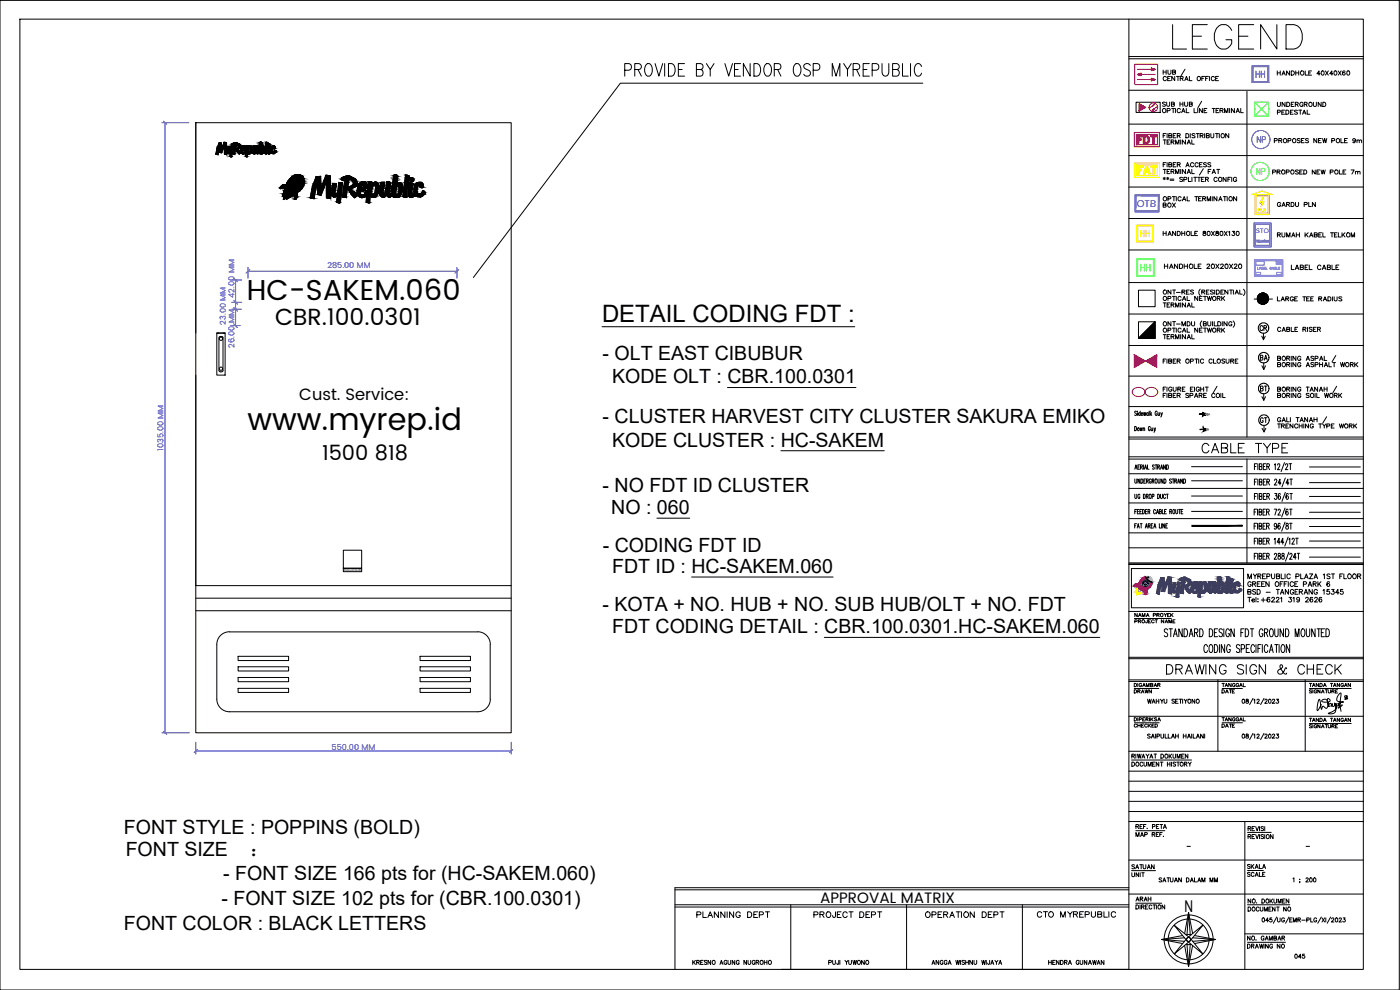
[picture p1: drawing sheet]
<svg xmlns="http://www.w3.org/2000/svg" width="420mm" height="297mm" viewBox="0 0 420 297" stroke-linecap="round" stroke-linejoin="round" font-family="sans-serif">
<defs><g id="words">
<text font-size="11.9" x="350.7" y="15.9">LEGEND</text>
<text font-size="9.2" x="74.3" y="128.9">www.myrep.id</text>
<text font-size="8.6" x="74.1" y="90.2">HC-SAKEM.060</text>
<text font-size="7.2" x="180.7" y="96.5">DETAIL CODING FDT :</text>
<text font-size="7.1" x="186.3" y="24">PROVIDE BY VENDOR OSP MYREPUBLIC</text>
<text font-size="7" x="82.5" y="97.4">CBR.100.0301</text>
<text font-size="6.3" x="96.6" y="138">1500 818</text>
<g font-size="6.2">
<text x="359.5" y="137.2">CABLE TYPE</text>
<text x="348.9" y="203.6">DRAWING SIGN &amp; CHECK</text>
</g>
<text font-size="6" x="75" y="256.9">：</text>
<g font-size="5.9">
<text x="180.8" y="108">- OLT EAST CIBUBUR</text>
<text x="183.7" y="115">KODE OLT : CBR.100.0301</text>
<text x="180.8" y="127">- CLUSTER HARVEST CITY CLUSTER SAKURA EMIKO</text>
<text x="183.7" y="134">KODE CLUSTER : HC-SAKEM</text>
<text x="180.8" y="147.7">- NO FDT ID CLUSTER</text>
<text x="183.4" y="154.2">NO : 060</text>
<text x="180.9" y="165.8">- CODING FDT ID</text>
<text x="183.7" y="171.9">FDT ID : HC-SAKEM.060</text>
<text x="180.8" y="183.2">- KOTA + NO. HUB + NO. SUB HUB/OLT + NO. FDT</text>
<text x="183.7" y="190">FDT CODING DETAIL : CBR.100.0301.HC-SAKEM.060</text>
<text x="37.2" y="250.3">FONT STYLE : POPPINS (BOLD)</text>
<text x="37.7" y="256.9">FONT SIZE</text>
<text x="67" y="264.1">- FONT SIZE 166 pts for (HC-SAKEM.060)</text>
<text x="66.5" y="271.6">- FONT SIZE 102 pts for (CBR.100.0301)</text>
<text x="37.2" y="279.2">FONT COLOR : BLACK LETTERS</text>
</g>
<text font-size="5.3" fill="#f00" x="340.4" y="44.1">FDT</text>
<text font-size="5.3" fill="#ffbf00" x="340.4" y="53.3">FAT</text>
<text font-size="5.3" fill="#ff7f00" x="341.1" y="72.3">HH</text>
<text font-size="5.3" fill="#0f0" x="341.1" y="82.5">HH</text>
<g font-size="4.9" fill="#00f">
<text x="375.7" y="24.3">HH</text>
<text x="376.1" y="44.1">NP</text>
</g>
<text font-size="4.9" fill="#0f0" x="376.1" y="53.6">NP</text>
<g font-size="4.9">
<text x="376.8" y="100.5">CR</text>
<text x="89.8" y="120">Cust. Service:</text>
<text x="355.5" y="273.5">N</text>
<text x="207.8" y="276.6">PLANNING DEPT</text>
<text x="243.1" y="276.6">PROJECT DEPT</text>
<text x="276.6" y="276.6">OPERATION DEPT</text>
<text x="310.1" y="276.6">CTO MYREPUBLIC</text>
</g>
<text font-size="4.5" x="246.1" y="270.9">APPROVAL MATRIX</text>
<g font-size="4.4">
<text x="347.8" y="63.5">BOX</text>
<text x="377.1" y="109.4">BA</text>
<text x="377.1" y="118.5">BT</text>
<text x="377.1" y="128.1">GT</text>
<text x="339.7" y="271.6">ARAH</text>
</g>
<g font-size="4">
<text x="382.1" y="63.1">GARDU PLN</text>
<text x="339" y="209.2">DRAWN</text>
<text x="365.5" y="209.2">DATE</text>
<text x="365.5" y="219.4">DATE</text>
<text x="338.3" y="261.8">SATUAN</text>
<text x="373.2" y="261.8">SKALA</text>
<text x="338.3" y="264.2">UNIT</text>
<text x="387.3" y="288.6">045</text>
</g>
<text font-size="3.5" fill="#ff7f00" x="376.4" y="64.6">PLN</text>
<text font-size="3.1" fill="#808080" x="360.9" y="130.2">6M</text>
<text font-size="3" fill="#00f" x="341.2" y="62">OTB</text>
<g font-size="2.6">
<text x="354.9" y="255.1">-</text>
<text x="390.9" y="255.1">-</text>
</g>
<g font-size="2.4" fill="#00f">
<text x="98.3" y="80.3">285.00 MM</text>
<text x="70.4" y="89.4" transform="rotate(-90 70.4 89.4)">42.00 MM</text>
<text x="67.7" y="97.4" transform="rotate(-90 67.7 97.4)">23.00 MM</text>
<text x="70.4" y="104.3" transform="rotate(-90 70.4 104.3)">26.00 MM</text>
<text x="49.1" y="135.2" transform="rotate(-90 49.1 135.2)">1035.00 MM</text>
<text x="99.5" y="224.9">550.00 MM</text>
</g>
<text font-size="2" fill="#00f" x="377" y="70">STO</text>
<text font-size=".9" x="103.2" y="171.4">XYZ0123456789</text>
</g></defs>
<!-- layer: 0 -->
<g fill="none" stroke="#000" stroke-width=".3">
<path d="M0 .1h419.9v296.9h-419.9zM6 5.7h403.2v285.2h-403.2zM338.8 5.7v285.2h-104.3M58.8 36.8h94.6v138.9h-94.6zM58.8 36.8v63.1M276.9 25h-90.7l-44.1 58.3M338.8 27.1h70.4M338.8 37.2h70.4M349.1 21v1.3M349.1 21.6h.9M349.8 30.8l-.3-.2-.6 .2 .1 .3 .8 .4-.3 .4-.6-.2M350 21v1.3"/>
<path d="M350.1 23.2a.55 .55 0 0 0-.9 0 .55 .55 0 0 0 0 .8 .55 .55 0 0 0 .9-.1M350.1 30.6v.9l.4 .4 .5-.2v-1.1M350.3 33.2h.6l.3-.4-.3-.3h-.6v1.3M350.4 23.5h.5M350.5 21l.1 1.1 .3 .2 .5-.4v-.9M351.3 22.9h-.9v1.3h.9M351.6 31.2h.7l.2-.3-.4-.3h-.5v1.3l.8-.1 .1-.3-.4-.3M351.6 32.5h.9M351.9 21.6h.8l.1-.4-.9-.2v1.3l.9-.1v-.5l-.3-.1M352.1 32.5v1.3M352.6 22.9v1.3l-.9-1.3v1.3M352.8 32.5v1.3"/>
<path d="M353.1 22.9h.8M353.5 22.9v1.3M354.1 30.6v1.3M354.1 31.2h.9M354.2 23.5l.8-.1v-.3l-.8-.2v1.3M354.2 32.8a.55 .55 0 0 0-.8 0 .55 .55 0 0 0 0 .8 .55 .55 0 0 0 .8-.1M354.6 33.8l.5-1.3 .5 1.3M354.7 23.5l.4 .7M354.8 33.4h.7M355 30.6v1.3M355.5 30.6v.9l.4 .4 .5-.2v-1.1M355.6 24.2l.5-1.3 .5 1.3"/>
<path d="M355.6 20.8l-1.1 1.9M355.8 23.8h.6M356 32.5v1.3h.8M357 22.9v1.3h.7M357 31.2h.7l.1-.3-.3-.3h-.5v1.3l.8-.1v-.3l-.3-.3M358.4 32.5v1.3h.7M359.5 32.5v1.3M360.6 30.4l-1.1 1.9M360.7 23.5h.5M360.8 32.5v1.3l-.8-1.3v1.3M361.4 33.1h.5M361.5 22.9h-.8v1.3"/>
<path d="M361.8 23.5h.5M362.2 32.5h-.8v1.3h.8M362.7 22.9h-.9v1.3M363 22.9v1.3M363.8 32.5h.9M364.2 32.5v1.3M364.4 23.2a.53 .53 0 0 0-.7-.2 .53 .53 0 0 0-.2 .7 .48 .48 0 0 0 .4 .5 .48 .48 0 0 0 .5-.3M364.8 23.5h.5M365 33.1h.5M365.7 22.9h-.9v1.3h.9M365.8 32.5h-.8v1.3h.8M366.1 33.1h.8l.2-.3-.4-.3h-.6v1.3"/>
<path d="M366.6 33.1l.5 .7M367.5 33.8v-1.3l.5 1.3 .5-1.3v1.3M369 32.5v1.3M370.5 32.5v1.3l-.9-1.3v1.3M371 33.8l.5-1.3 .5 1.3M371.1 33.4h.7M372.4 32.5v1.3h.7M374.2 27.4v103.7M383.3 21.3v1.2M383.3 21.9h.9M383.4 30.7v1.1l.4 .1 .5-.3v-.9M383.4 33.7l.7-.1 .2-.3-.9-.3v1.3"/>
<path d="M384.2 21.3v1.2M384.7 33.6h.5M384.7 22.5l.5-1.2 .5 1.2M384.9 22.1h.6M385.5 33h-.8v1.3h.8M385.7 30.7v1.2l-.9-1.2v1.2M385.9 33h.5a.65 .65 0 0 1 .4 .7 .65 .65 0 0 1-.4 .6h-.5zM386.2 30.7h.4a.68 .68 0 0 1 .5 .6 .68 .68 0 0 1-.5 .6h-.4zM387 21.3v1.2l-.9-1.2v1.2M387.3 33.6h.5M387.5 21.3h.5a.66 .66 0 0 1 .5 .6 .66 .66 0 0 1-.5 .6h-.5zM387.5 31.3h.5"/>
<path d="M388.1 33h-.8v1.3h.8M388.4 30.7h-.9v1.2h.9M388.7 31.3l.8-.1 .1-.3-.3-.2h-.6v1.2M388.9 21.9h.9M388.9 21.3v1.2M389.2 31.3l.4 .6M389.4 33.2l-.4-.2-.5 .2v.3l.9 .4-.4 .4-.5-.2M389.8 33h.9M389.8 21.3v1.2M390.2 33v1.3M390.9 34.3l.5-1.3 .5 1.3M391 31a.55 .55 0 0 0-.8-.1 .55 .55 0 0 0 0 .8 .55 .55 0 0 0 .8 0l-.3-.2"/>
<path d="M391.1 33.9h.7M391.4 31.3l.9-.1v-.4l-.9-.1v1.2M391.7 21.3v1.2h.8M391.9 31.3l.4 .6M392.3 33v1.3h.8M392.8 21.9h.5M393.6 21.3h-.8v1.2h.8M394.2 30.7v.9l.3 .3 .5-.1 .1-1.1M396.2 22.1h-1l.7-.8v1.2M396.5 30.7v1.2l-.9-1.2v1.2M396.7 21.3a.58 .58 0 0 1 .7 .6 .58 .58 0 0 1-.7 .6l-.2-.5zM397 30.7a.71 .71 0 0 1 .8 .3 .71 .71 0 0 1 0 .8l-.8 .1z"/>
<path d="M397.8 21.3l.9 1.2M398.7 21.3l-.9 1.2M400 22.1h-.9l.6-.8v1.2M400.5 21.3a.59 .59 0 0 1 .7 .6 .59 .59 0 0 1-.7 .6l-.2-.5zM401.6 21.3l.9 1.2M402.5 21.3l-.9 1.2M403.6 21.4v-.1a.58 .58 0 0 0-.7 .5 .58 .58 0 0 0 .6 .7 .4 .4 0 0 0 0-.7 .4 .4 0 0 0-.6 .3M404.4 21.3a.59 .59 0 0 1 .7 .6 .59 .59 0 0 1-.7 .6l-.2-.5zM65.7 42.9h.7l.1 1.8 .8-2 .7 .1v3.5h-.6l-.1-2.6-.8 2.2-.5-.2v-1.7l-.6 2.4-.6-.2zM68.4 44h.6l-.3 1.7 .2 .1 .4-2 .6 .2-.5 3.1-.4-.2v-1l-.5 .2-.4-.4zM69.7 43.1a1.54 1.54 0 0 1 2.5 1.2l-1 .5 .9 .8a1.48 1.48 0 0 1 1.3-1.9 .81 .81 0 0 1 .3 1 .81 .81 0 0 1-1 .4v.7l.7-.1 .2-.5h.3l.1-1.5h.5v.3l.9-.2a1.44 1.44 0 0 1-.9 2.4l-.2-.2-.1 1-.6-.1 .1-1.1-.8 .5-.6-.5-.5 .5-1.1-1.5-.2 1.4-.7-.1 .5-2.7h-.5zM71 43.4l.4 .2 .2 .5-.9 .5z"/>
<path d="M73.2 44l.1 .2-.3 .6zM74.7 44.4l.3-.3 .1 .4a1.05 1.05 0 0 1-.5 1.3l-.1-.5zM76 43.8h.5l-.2 1.9a2.13 2.13 0 0 0 .6-2l.6 .3-.1 1.7 .3-.1 .4-3 .5 .3-.1 1 .4-.1a1.24 1.24 0 0 1 .5 1.4 1.24 1.24 0 0 1-1.2 .9h-1.2l-.1-.5a.65 .65 0 0 1-1 .5 .65 .65 0 0 1-.1-1zM78.6 44.3h.2v.8l-.4 .7-.1-.9zM79.9 42.7l.5 .1-.3 3.4h-.4l-.3-.2zM80.5 43.8l.6 .3-.2 1.6 .3-.2v-.6a.99 .99 0 0 1 1.2-1.1l.2 .3-.1 .5h-.3l-.1-.3a.84 .84 0 0 0-.1 1.4l.3-.1 .2-.5 .4 .3a1.01 1.01 0 0 1-1.6 .6l-.7 .2a2.08 2.08 0 0 1-.1-2.4zM84.3 56l.6-.6h.9a3.8 3.8 0 0 1 4.8-2.7 3.2 3.2 0 0 1-1.4 5.2h-.1a1.27 1.27 0 0 1-.6 1.9l-.1-.7-.3-.5-.5 .1-.9-.5-.7 .3 .1-.6-.8-1 .1-.4-.5-.2-.7 .3zM85.3 57.3l-.5 1.5 .3-.1-.1 1.1 1-.4v.4l1.4-.8M85.3 56.9v.4l.6 .6-.1 .6h.7l.9 .5 .2-.3M85.6 57.6l-.3 .7 .3-.1-.1 1 1.4-.4M88.1 55.6h.9a.46 .46 0 0 1-.4 .4 .46 .46 0 0 1-.5-.4zM88.6 52.6l.3 .7a4.1 4.1 0 0 0 2.4 1.6"/>
<path d="M88.8 52.5l.3 .7a3.6 3.6 0 0 0 2.2 1.5M89.5 52.7l.5 .1-.5 .1zM94.9 53l1.3-.1 .2 3.5 1.4-3.9 1.3 .3 .1 6.7-1.2-.2-.1-4.8-1.5 4.2-1.1-.3v-3.3l-1.1 4.5-1.1-.3 .7-3.4zM99.9 55l1.1 .1-.5 3.2 .4 .1 .5-1.2 .3-2.4 1.1 .2-.6 5.7-.3 .2-.9-.3 .2-1.9-1.1 .4-.4-.2-.3-.6 .1-1.6zM102.5 53.4l.6-.3a1.89 1.89 0 0 1 2.1-.1 1.87 1.87 0 0 1 1.6 3l-1.4 .6 1.7 1.5a4.4 4.4 0 0 1 1.2-3.5h1.2a1.6 1.6 0 0 1 .5 1.6 1.6 1.6 0 0 1-1.4 1.1l-.4-.1-.1 1.3 .6 .1 .7-.3 .4-1h.5l.2-2.7 1-.1 .2 .5 .8-.4 .8 .2a3.9 3.9 0 0 1-.5 4.3l-1.3 .1-.4-.5-.1 2.1-.3 .1-.8-.3 .2-2.1a1.56 1.56 0 0 1-2.8 .1l-.9 .8-2.2-2.9-.3 2.7-1.2-.1 .8-5.1-.1-.2-.2 .4h-.3l-.3-.2zM108.9 55.1h.2v.7l-.2 .7-.3 .1v-1zM112 55.8l.5-.6a3.9 3.9 0 0 1-.4 3.2h-.3a2.63 2.63 0 0 1 .2-2.6zM114.3 54.8l1.1-.1v1.1a2.3 2.3 0 0 0-.3 2.5 5.8 5.8 0 0 0 1-3.4v-.4a.94 .94 0 0 1 1.2 .5l-.3 2.3 .1 1 .5-.2 .1-2.3 .5-3.2 .2-.2 .6 .1 .4 .4-.3 1.9h.4a1.02 1.02 0 0 1 1.3 .8 4.1 4.1 0 0 1-.9 3.4 2.47 2.47 0 0 1-2.1-.2l-.6 .3-.8-.1-.1-.7-.2-.1a1.12 1.12 0 0 1-1.3 1 1.12 1.12 0 0 1-.9-1.4zM119.3 55.7h.4a2.86 2.86 0 0 1-.7 2.7l-.3-.5 .1-1.1zM121.8 52.5l1.1 .3-.8 4.5v2l-1.2-.3zM122.9 55l.1-.2 1 .4-.3 .5v2.6l.4-.1 .2-.7a3.8 3.8 0 0 1 .7-2.6l1.5-.2a1.42 1.42 0 0 1 .3 1.6l-.7-.1-.1-.6a1.26 1.26 0 0 0-.9 1.8l.4 .8 .3 .1 .6-.1 .5-1 .6 .2v.8a1.97 1.97 0 0 1-2.7 .6l-1.7 .5-.5-.5-.1-.6zM338.8 56.1h70.4"/>
<path d="M338.8 46.7h70.4M349.1 50.8h.9M349.1 53.4l.6 .3M349.1 42h.9M349.7 53.4l-.6 .3M349.9 48.8h-.8v1.3M349.9 40.1h-.8v1.2M350.1 53.4l.7 .3M350.3 40.1v1.2M350.3 48.8v1.3M350.3 51.5h.5M350.3 42.6h.5"/>
<path d="M350.4 53.2v.7M350.8 49.4l.7-.1 .2-.2-.4-.3h-.5v1.3l.8-.2 .1-.3-.4-.2M350.8 40.7l.8-.1 .1-.3-.4-.2h-.5v1.2h.7l.2-.4-.4-.2M350.8 53.4l-.7 .3M351.1 50.8h-.8v1.3h.8M351.1 42h-.8v1.3h.8M351.2 53.7h1.1M351.2 54.1h1.1M351.5 51.5l.8-.2v-.3l-.8-.2v1.3M351.5 42.6l.8-.1v-.4l-.8-.1v1.3M351.9 51.5l.4 .6M351.9 42.6l.4 .7"/>
<path d="M352.1 49.4h.5M352.1 40.7h.5M352.8 52.1v-1.3l.5 1.3 .5-1.3v1.3M352.8 43.3v-1.3l.5 1.3 .5-1.3v1.3M352.9 48.8h-.8v1.3h.8M352.9 40.1h-.8v1.2h.8M353.3 49.4l.8-.1 .1-.4-.9-.1v1.3M353.3 40.7l.9-.1v-.4l-.9-.1v1.2M353.8 49.4l.4 .7M353.8 40.7l.4 .6M354.3 42v1.3M354.3 50.8v1.3"/>
<path d="M354.9 53.4l-.3-.2-.6 .2 .1 .2 .8 .5-.3 .4-.6-.2M355 59.8h.7M355.3 53.9l.9-.2v-.4l-.9-.1v1.3M355.8 50.8v1.3l-1-1.3v1.3M355.8 42v1.3l-1-1.3v1.3M355.9 50.1l.5-1.3 .5 1.3M355.9 40.1a.71 .71 0 0 1 .8 .3 .71 .71 0 0 1 0 .8l-.8 .1zM356.1 49.6h.6M356.3 59v1.3h.7M356.3 52.1l.5-1.3 .5 1.3M356.3 43.3l.5-1.3 .5 1.3M356.4 51.7h.7"/>
<path d="M356.4 42.8h.7M356.7 53.2v1.3h.7M357.2 40.1v1.2M357.7 50.8v1.3h.7M357.7 42v1.3h.7M357.7 53.2v1.3M358.3 49.1a.51 .51 0 0 0-.6-.3 .51 .51 0 0 0-.4 .5v.3a.51 .51 0 0 0 .4 .5 .51 .51 0 0 0 .6-.3M358.3 53.2h.9M358.6 59h.9M358.6 40.3l-.3-.2-.6 .2 .2 .3 .6 .2v.5l-.8-.1M358.7 53.2v1.3M359 59v1.3"/>
<path d="M359 40.1h.9M359.4 53.2h.9M359.5 40.1v1.2M359.6 49.1a.48 .48 0 0 0-.6-.3 .48 .48 0 0 0-.4 .5v.3a.48 .48 0 0 0 .4 .5 .48 .48 0 0 0 .6-.3M359.7 59.6h.5M359.8 53.2v1.3M360 49.4h.5M360.2 40.7l.8-.1v-.4l-.8-.1v1.2M360.6 59h-.9v1.3h.9M360.6 53.8h.5M360.6 40.7l.5 .6M360.8 48.8h-.8v1.3h.8"/>
<path d="M360.9 59.6l.8-.1 .1-.4-.9-.1v1.3M361.1 50.6l-1.1 1.9M361.4 53.2h-.8v1.3h.8M361.4 59.6l.4 .7M361.5 40.1v1.2M361.8 53.8l.7-.1 .2-.2-.2-.3h-.7v1.3M362 40.7l.8-.1 .1-.3-.3-.2h-.6v1.2h.8l.1-.4-.3-.2M362.1 49l-.3-.2-.6 .2 .1 .3 .8 .4-.3 .4-.6-.2M362.2 53.8l.5 .7M362.6 51.5h.5M363.4 49l-.3-.2-.6 .2 .1 .3 .8 .4-.3 .4-.6-.2M363.4 40.1v1.1l.4 .1 .5-.3v-.9"/>
<path d="M363.4 50.8h-.8v1.3M363.8 52.1l.5-1.3 .5 1.3M363.8 59v1.3M363.9 51.7h.7M364.8 40.1h.9M365.2 50.8h.9M365.2 59v1.3l-.9-1.3v1.3M365.2 40.1v1.2M365.3 53.5a.56 .56 0 0 0-.8-.1 .56 .56 0 0 0 0 .8 .56 .56 0 0 0 .8 0M365.6 50.8v1.3M365.9 59.8h.7M365.9 40.1v1.2"/>
<path d="M367.2 59h.8M367.6 59v1.3M368 53.2v1.3l-.9-1.3v1.3M368.3 59v1.3M368.5 53.8h.5M368.8 40.1v1.2l-1-1.2v1.2M369.3 53.2h-.8v1.3M369.7 53.2v1.3M371.1 59v1.3l-.9-1.3v1.3M371.1 53.5a.54 .54 0 0 0-.7-.3 .54 .54 0 0 0-.2 .8 .49 .49 0 0 0 .4 .5 .49 .49 0 0 0 .5-.5h-.3M381.9 51.6h.8l.1-.4-.9-.2v1.2M382.4 42.2l.9-.1v-.4l-.9-.1v1.2"/>
<path d="M383.2 51.6l.8-.1 .2-.3-1-.2v1.2M383.7 51.6l.5 .6M383.8 42.1h.8v-.4l-.8-.1v1.2M384.3 42.1l.4 .7M386 51.6h.8l.1-.4-.9-.2v1.2M386.5 42.2l.9-.1v-.4l-.9-.1v1.2M389.7 51.2l-.4-.2-.5 .2v.2l.8 .4v.4l-.8-.1M390.1 51.6h.5M390.2 41.8l-.3-.2h-.5v.5l.7 .2 .1 .4-.3 .1-.6-.1M390.6 42.1h.5M390.9 51h-.8v1.2h.8M391.3 51h.4a.63 .63 0 0 1 .5 .6 .63 .63 0 0 1-.5 .6h-.4z"/>
<path d="M391.4 41.6h-.8v1.2h.8M392.7 41.8l-.3-.2-.6 .2 .1 .3 .7 .3v.4l-.8-.1M394.7 51v1.2l-.9-1.2v1.2M395.2 41.6v1.2l-.9-1.2v1.2M395.2 51.6h.5M395.7 42.1h.5M396.1 51h-.9v1.2h.9M396.5 51l.3 1.2 .3-1.2 .3 1.2 .3-1.2M396.5 41.6h-.8v1.2h.8M396.9 41.6l.4 1.2 .3-1.2 .3 1.2 .3-1.2M399.2 51.6h.8v-.5l-.8-.1v1.2M399.7 42.2l.8-.1v-.4l-.8-.1v1.2"/>
<path d="M402 51v1.2h.7M402.4 41.6v1.2h.8M403.1 51.6h.5M403.5 42.1h.5M403.9 51h-.8v1.2h.8M404.4 41.6h-.9v1.2h.9M405.5 51h.9l-.7 1.2M406.8 42a.43 .43 0 0 1-.5 .4 .43 .43 0 0 1-.3-.6 .43 .43 0 0 1 .7 0l-.1 1-.6-.1M406.8 51.6l.6-.1 .1 .7M406.8 51.4v.8M407.2 42.2l.3-.2 .4 .1v.7M407.2 42v.8"/>
<path d="M407.5 51.6l.6-.1 .1 .7M407.9 42.2l.4-.2 .3 .1v.7M338.8 75h70.4M338.8 65.6h70.4M349.1 69.4v1.3M349.1 70h.9M350 69.4v1.3M350.5 70.7l.5-1.3 .5 1.3M350.7 70.3h.6M352.8 69.4v1.3l-.9-1.3v1.3M353.3 69.4h.5a.68 .68 0 0 1 .4 .6 .68 .68 0 0 1-.4 .7h-.5zM354.7 70h.9"/>
<path d="M354.7 69.4v1.3M354.8 60.3l.6-1.3 .5 1.3M355.6 69.4v1.3M357.5 69.4v1.3h.8M358.6 70h.5M359.4 69.4h-.8v1.3h.8M361.1 69.5v.2a.72 .72 0 0 1 .7 .9h-.7v-.5l.7-.4v-.2zM362.3 60.3v-1.3l.5 1.3 .5-1.3v1.3M363.6 69.4l.8 1.3M364.4 69.4l-.8 1.3M365 69.5v.3l.8 .5a.47 .47 0 0 1-.5 .4 .47 .47 0 0 1-.5-.4l.9-.6-.1-.2zM365.8 60.3l.5-1.3 .5 1.3"/>
<path d="M366.3 69.5a.59 .59 0 0 1 .7 .5 .59 .59 0 0 1-.7 .6l-.2-.5zM367.4 69.4l.9 1.3M368.3 69.4l-.9 1.3M368.7 69.6l.3-.2v1.3M369.8 69.4h.7l-.3 .5a.4 .4 0 0 1 .4 .4 .4 .4 0 0 1-.4 .4l-.5-.3M371.2 69.5a.59 .59 0 0 1 .7 .5 .59 .59 0 0 1-.7 .6l-.2-.5zM383.4 70.5l.8-.2v-.3l-.8-.2v1.3M383.8 70.5l.5 .6M384.7 69.8l.1 1.1 .3 .2 .5-.3v-1M386.1 71.1v-1.3l.5 1.3 .5-1.3v1.3M387.6 71.1l.6-1.3 .5 1.3M387.9 70.7h.6"/>
<path d="M389 69.8v1.3M389 70.5h1M390 69.8v1.3M391.7 69.8v1.3M392 70.4l.6 .7M392.6 69.8l-.9 .9M393 71.1l.5-1.3 .5 1.3M393.2 70.7h.7M394.4 70.5l.9-.2 .1-.2-.4-.3h-.6v1.3h.8l.2-.4-.4-.2M395.8 70.5h.5M396.6 69.8h-.8v1.3h.8M397 69.8v1.3h.8"/>
<path d="M399.3 69.8h.9M399.8 69.8v1.3M400.5 70.5h.5M401.3 69.8h-.8v1.3h.8M401.7 69.8v1.3h.8M402.8 69.8v1.3M403.1 70.4l.5 .7M403.6 69.8l-.8 .9M405.5 71.1v-1.3l.5 1.3 .5-1.3v1.3M65.1 99.9h2.5v12.7h-2.5zM65.1 99.9h2.5M180.7 98h75.8"/>
<path d="M338.8 94.2h70.4M338.8 84.8h70.4M341.7 87.1h5v4.9h-5zM349.1 90.9h.9M349.5 90.9v1.2M350.3 91.5h.5M350.5 89.6l.8-.1 .1-.4-.9-.2v1.3M350.5 99.1l.8-.1 .1-.3-.9-.2v1.2M351.1 90.9h-.8v1.2h.8M351.4 96.5v1.3l-.9-1.3v1.3M351.4 87v1.3l-.9-1.3v1.3M351.5 91.5l.8-.1v-.4l-.8-.1v1.2"/>
<path d="M351.8 88.9h1M351.8 98.5h1M351.9 91.5l.4 .6M351.9 96.5h.9M351.9 87h.9M352.3 88.9v1.3M352.3 98.5v1.2M352.3 87v1.3M352.3 96.5v1.3M352.8 92.1v-1.2l.5 1.2 .5-1.2v1.2M353 88.9v1.3M353 98.5v1.2"/>
<path d="M353.1 97.2h1.1M353.1 87.7h1.1M354.3 90.9v1.2M354.5 89.2a.48 .48 0 0 0-.6-.3 .48 .48 0 0 0-.4 .5 .54 .54 0 0 0 .2 .7 .54 .54 0 0 0 .7-.1l.1-.1M354.5 98.7a.48 .48 0 0 0-.6-.2 .48 .48 0 0 0-.4 .4 .54 .54 0 0 0 .2 .7 .54 .54 0 0 0 .7-.1l.1-.1M354.7 97.8v-1.3l.5 1.3 .6-1.3v1.3M354.7 87.6l.8-.1 .1-.3-.9-.2v1.3M354.8 90.2l.6-1.3 .5 1.3M354.8 99.7l.6-1.2 .5 1.2M355 89.7h.7M355 99.3h.7M355.2 87.6l.4 .7"/>
<path d="M355.8 90.9v1.2l-1-1.2v1.2M356.1 87.6h.5M356.3 88.9v1.3h.7M356.3 92.1l.5-1.2 .5 1.2M356.3 98.5v1.2h.7M356.3 96.5a.71 .71 0 0 1 .7 .3 .71 .71 0 0 1 0 .8l-.7 .2zM356.4 91.7h.7M356.9 87h-.8v1.3h.8M357.6 96.5v.9l.4 .4 .5-.4v-.9M357.7 90.9v1.2h.7M358.2 87.2l-.8-.1-.1 .3 .8 .4 .1 .3-.3 .2-.6-.2M359.5 88.9v1.3l-.9-1.3v1.3"/>
<path d="M359.5 98.5v1.2l-.9-1.2v1.2M360 99h.5M360 89.5h.5M360.2 86.8a1.27 1.27 0 0 0 0 1.9M360.7 96.3a1.2 1.2 0 0 0 0 1.9M360.7 87.6l.8-.1v-.4l-.8-.1v1.3M360.8 88.9h-.8v1.3h.8M360.8 98.5h-.8v1.2h.8M361.1 97.1l.8-.1 .1-.2-.3-.3h-.6v1.3l.8-.1 .1-.3-.3-.3M361.1 87.6l.5 .7M361.2 88.9h.9M361.2 98.5h.9"/>
<path d="M361.7 88.9v1.3M361.7 98.5v1.2M362 87.6h.5M362.3 88.9l.4 1.3 .3-1.3 .3 1.3 .3-1.3M362.3 98.5l.4 1.2 .3-1.2 .3 1.2 .3-1.2M362.5 96.5v.9l.3 .4 .6-.4v-.9M362.8 87h-.8v1.3h.8M363.9 96.5v1.3M364.2 87.2l-.8-.1-.1 .3 .7 .3 .2 .4-.4 .2-.5-.2M364.4 96.5v1.3h.8M364.5 87v1.3M365 87h.5a.63 .63 0 0 1 .4 .6 .63 .63 0 0 1-.4 .7h-.5z"/>
<path d="M365.3 89.5l.8-.1v-.4l-.8-.1v1.3M365.3 99l.8-.1v-.4h-.8v1.2M365.5 96.5h.4a.66 .66 0 0 1 .5 .6 .66 .66 0 0 1-.5 .7h-.4zM365.8 89.5l.4 .7M365.8 99l.4 .7M366.4 87.6h.5M366.6 88.9v1.3M366.6 98.5v1.2M366.8 96.5v1.3M366.9 89.4l.6 .8M366.9 99l.6 .7M367.2 87h-.8v1.3h.8"/>
<path d="M367.5 88.9l-.9 .8M367.5 98.5l-.9 .8M368.3 96.5v1.3l-1-1.3v1.3M368.5 87v1.3l-.9-1.3v1.3M369 87h.9M369.4 87v1.3M369.7 96.8a.48 .48 0 0 0-.5-.3 .48 .48 0 0 0-.4 .5 .54 .54 0 0 0 .2 .7 .54 .54 0 0 0 .7-.1v-.3h-.3M370.1 96.3a1.2 1.2 0 0 1 0 1.9M370.2 87v1.3M370.7 88.3l.5-1.3 .5 1.3M370.9 87.8h.6M372.1 87v1.3h.7"/>
<path d="M373.2 86.8a1.2 1.2 0 0 1 0 1.9M376.4 89.7h5.5M383.4 89.1v1.2h.7M384.4 98.5a.56 .56 0 0 0-.8-.1 .56 .56 0 0 0 0 .8 .56 .56 0 0 0 .8 0M384.5 90.3l.5-1.2 .5 1.2M384.6 89.9h.7M384.8 99.5l.5-1.3 .5 1.3M384.9 99h.7M385.9 89.6h.7l.2-.3-.9-.2v1.2M386.2 98.8l.7-.1 .1-.4-.8-.1v1.3l.8-.2v-.4l-.2-.1M386.3 89.6l.5 .7M387.5 98.2v1.3h.8"/>
<path d="M388.2 89.4a.48 .48 0 0 0-.6-.3 .48 .48 0 0 0-.4 .4 .54 .54 0 0 0 .2 .7 .54 .54 0 0 0 .7-.1l.1-.3h-.3M388.5 89.6h.5M388.6 98.8h.5M389.4 89.1h-.9v1.2h.9M389.4 98.2h-.8v1.3h.8M391 89.1h.9M391 98.8l.8-.1 .1-.4-.9-.1v1.3M391.4 89.1v1.2M391.5 98.8l.4 .7M392.1 89.6h.5M392.4 98.2v1.3M393 89.1h-.9v1.2h.9"/>
<path d="M393.4 89.6h.5M393.8 98.4l-.3-.2-.6 .2 .1 .3 .7 .3v.4l-.5 .1-.3-.2M394.2 89.1h-.8v1.2h.8M394.2 98.8h.5M395 98.2h-.8v1.3h.8M395.4 98.8l.8-.1v-.4l-.8-.1v1.3M395.8 89.6l.8-.1v-.4h-.8v1.2M395.9 98.8l.4 .7M396.2 89.6l.5 .7M397.1 90.3l.5-1.2 .5 1.2M397.3 89.9h.7M398.5 89.1h.5a.65 .65 0 0 1 .4 .6 .65 .65 0 0 1-.4 .6h-.5z"/>
<path d="M399.9 89.1v1.2M400.4 89.1v.8l.4 .4 .4-.2 .1-1M402.7 89.2l-.3-.1-.6 .1 .1 .3 .7 .3v.4l-.8-.1M58.8 112.6v107.3h94.6v-44.2M65.7 101.3v9.9l.4 .4 .7-.1 .1-.3v-9.9M65.7 101.3l.4-.3h.7l.1 .3M218.3 116.3h38.6M338.8 103.7h70.4M338.8 112.8h70.4M349.1 108.3h.5M349.1 116.7h.5M349.1 118.6h.5"/>
<path d="M349.1 100.4h.9M349.5 100.4v1.3M349.9 107.7h-.8v1.3M349.9 116.1h-.8v1.3M349.9 118h-.8v1.3M350.2 107.7v1.3M350.2 116.1v1.3M350.2 118v1.3M350.3 101h.5M350.7 108.3h.8l.1-.4-.9-.2v1.3l.9-.1v-.5l-.3-.1M350.7 118.6l.9-.1v-.4l-.3-.1h-.6v1.3l.9-.1v-.5l-.3-.1M351.1 100.4h-.8v1.3h.8"/>
<path d="M351.5 101h.7l.1-.5-.8-.1v1.3M351.7 116.4a.54 .54 0 0 0-.7-.2 .54 .54 0 0 0-.3 .7 .49 .49 0 0 0 .5 .5 .49 .49 0 0 0 .5-.5h-.3M351.9 101l.4 .7M352.1 116.1v1.1l.4 .2 .5-.4v-.9M352.1 108.3h.5M352.1 118.6h.5M352.8 101.7v-1.3l.5 1.3 .5-1.3v1.3M352.9 107.7h-.8v1.3h.8M352.9 118h-.8v1.3h.8M353.3 108.3h.8l.1-.3-.1-.2-.8-.1v1.3M353.3 118.6h.8l.1-.3-.3-.3h-.6v1.3M353.5 116.7h.7l.1-.4-.8-.2v1.3"/>
<path d="M353.7 108.3l.5 .7M353.7 118.6l.5 .7M353.9 116.7l.5 .7M354.3 100.4v1.3M354.8 116.7h.5M355.6 116.1h-.8v1.3h.8M355.8 100.4v1.3l-1-1.3v1.3M356.3 101.7l.5-1.3 .5 1.3M356.4 101.2h.7M356.7 118.2l-.3-.2-.4 .1-.1 .3 .7 .3 .1 .4-.3 .2-.5-.2M357.1 118.7l.8-.1 .1-.5-.9-.1v1.3M357.3 108.4l.8-.1v-.4l-.8-.2v1.3"/>
<path d="M357.3 116.7h.5M357.7 100.4v1.3h.7M358.1 116.1h-.8v1.3h.8M358.5 119.3l.5-1.3 .5 1.3M358.5 116.1v1.3M358.6 107.7h.9M358.7 118.9h.6M359.1 107.7v1.3M359.7 107.7v1.3M359.9 118.6l.8-.1v-.4l-.8-.1v1.3M360 116.4a.56 .56 0 0 0-.9 0 .56 .56 0 0 0 0 .8 .56 .56 0 0 0 .9-.1v-.2h-.4M360.3 116.7h.9"/>
<path d="M360.3 116.1v1.3M360.3 118.6l.5 .7M361.2 108a.56 .56 0 0 0-.8-.1 .56 .56 0 0 0 0 .9 .56 .56 0 0 0 .8-.1M361.2 116.1v1.3M361.2 118.6h.5M361.7 116.1h.9M362.1 118h-.9v1.3h.9M362.2 116.1v1.3M363.8 108a.48 .48 0 0 0-.6-.3 .48 .48 0 0 0-.4 .5 .53 .53 0 0 0 .3 .7 .53 .53 0 0 0 .7-.2M364.2 107.7v1.3h.8M364.6 118.3a.55 .55 0 0 0-.8 0 .55 .55 0 0 0 0 .8 .55 .55 0 0 0 .8-.1M365.3 115.9l-1.2 1.9"/>
<path d="M366.4 118v1.3M366.9 118v1.3h.8M367.6 107.9l-.8-.1-.1 .3 .8 .3 .1 .4-.4 .2-.5-.2M368 107.7v1.1l.3 .2 .6-.4v-.9M369.4 108.3h.7l.1-.4-.8-.2v1.3M369.8 108.3l.4 .7M370.7 108.3h.5M371.5 107.7h-.8v1.3h.8M383.4 116.7h.8l.1-.4-.9-.2v1.3l.9-.1v-.4l-.3-.2M383.4 118.6l.9-.1v-.4l-.3-.1h-.6v1.3l.9-.1v-.5l-.3-.1M383.4 107.5l.9-.1v-.4l-.9-.1v1.2l.9-.1v-.4l-.3-.1M383.4 109.4l.8-.1 .1-.4-.9-.1v1.3l.9-.2v-.4l-.3-.1"/>
<path d="M386.2 116.7h.7l.1-.4-.8-.2v1.3M386.2 118.6l.8-.1v-.4l-.8-.1v1.3M386.2 107.5l.8-.1v-.4l-.8-.1v1.2M386.2 109.4l.7-.1 .1-.4-.8-.1v1.3M386.6 116.7l.5 .7M386.6 118.6l.5 .7M386.6 107.5l.5 .6M386.6 109.4l.5 .7M387.5 106.9v1.2M387.5 108.8v1.3M387.5 116.1v1.3M387.5 118v1.3"/>
<path d="M388.9 116.1v1.3l-.9-1.3v1.3M388.9 118v1.3l-.9-1.3v1.3M388.9 106.9v1.2l-.9-1.2v1.2M388.9 108.8v1.3l-.9-1.3v1.3M390.4 116.4a.56 .56 0 0 0-.8 0 .56 .56 0 0 0 0 .8 .56 .56 0 0 0 .8-.1v-.2h-.3M390.4 118.3a.55 .55 0 0 0-.8 0 .55 .55 0 0 0 0 .8 .55 .55 0 0 0 .8-.1v-.2h-.3M390.4 107.2a.55 .55 0 0 0-.8-.1 .55 .55 0 0 0 0 .8 .55 .55 0 0 0 .8 0v-.2h-.3M390.4 109.1a.56 .56 0 0 0-.8-.1 .56 .56 0 0 0 0 .8 .56 .56 0 0 0 .8 0v-.3h-.3M392 108.1l.5-1.2 .5 1.2M392 110.1l.5-1.3 .5 1.3M392 116.1h.9M392.2 107.7h.6"/>
<path d="M392.2 109.6h.6M392.4 116.1v1.3M392.9 118.2l-.3-.2-.6 .2 .1 .3 .7 .2v.5l-.8-.1M393.1 117.4l.6-1.3 .5 1.3M393.3 117h.7M394.3 107.1l-.3-.2-.5 .1-.1 .3 .8 .3 .1 .4-.3 .1-.6-.1M394.3 109l-.8-.2-.1 .4 .8 .3 .1 .3-.3 .3-.6-.3M394.7 107.6l.8-.2v-.4l-.8-.1v1.2M394.7 109.4l.8-.1v-.4l-.8-.1v1.3M394.7 118v1.3M395.2 118v1.3h.7M395.4 116.1v1.3l-.9-1.3v1.3"/>
<path d="M395.9 117.4l.6-1.3 .5 1.3M396 108.1l.5-1.2 .5 1.2M396 108.8v1.3M396 109.4h.9M396.2 117h.6M396.2 107.7h.6M396.9 108.8v1.3M397.4 116.7h.9M397.4 116.1v1.3M397.4 106.9v1.2h.8M397.4 110.1l.5-1.3 .5 1.3M397.5 118l.3 1.3 .3-1.3 .3 1.3 .4-1.3"/>
<path d="M397.6 109.6h.7M398.3 116.1v1.3M398.8 108.8v1.3h.8M399.9 108.8h.9M400.4 108.8v1.3M400.4 118.6l.9-.1v-.4l-.9-.1v1.3M400.9 118.6l.4 .7M400.9 106.7l-1.1 1.9M401.2 115.9l-1.2 1.9M401.8 118v1.3M402.1 118.6l.6 .7M402.3 108.8l.3 1.3 .3-1.3 .4 1.3 .3-1.3"/>
<path d="M402.7 118l-.9 .9M405.3 109.4l.7-.1 .1-.3-.1-.2h-.7v1.3M405.7 109.4l.4 .7M406.6 108.8v1.3M406.9 109.3l.6 .8M407.5 108.8l-.9 .8M234.4 135.2h31M338.8 137.7h70.4M338.8 131.7h70.4M338.8 137.1h70.4M338.8 122h70.4M338.8 131.1h70.4"/>
<path d="M340.5 128a.64 .64 0 0 1 .6 .6 .64 .64 0 0 1-.6 .6zM341.1 123.6a.3 .3 0 0 0-.5-.2 .3 .3 0 0 0 .1 .5l.3 .2 .1 .4-.2 .2-.4-.2M341.3 123.4h.1M341.4 123.8v.9M342 139.5h-.5v1.3h.5M342.2 128.4l.1 .8 .2-.8 .1 .8 .2-.8M342.2 124l-.1-.1a.35 .35 0 0 0-.4 .3 .35 .35 0 0 0 .5 .3M342.2 123.3v1.4M342.4 124.1h.5v-.2a.35 .35 0 0 0-.5 .3 .35 .35 0 0 0 .5 .3M343.1 128.6l.4-.2v.8M343.1 128.4v.8M343.2 139.5v1.3"/>
<path d="M343.2 123.8l.2 .9 .1-.9 .2 .9 .1-.9M344.4 139.5v1.3h.4M344.6 124l-.1-.1a.35 .35 0 0 0-.4 .3 .35 .35 0 0 0 .5 .3M344.6 123.8v.9M344.9 123.3v1.4M345.2 123.3v1.4M345.2 128.3a.32 .32 0 0 0-.4-.3 .32 .32 0 0 0-.2 .4v.4a.33 .33 0 0 0 .3 .4 .33 .33 0 0 0 .3-.4h-.1M345.4 124.1l.3 .6M345.5 128.4v.8l.4-.2M345.6 123.8l-.4 .6M345.9 128.4v.8M346.3 128.4l.3 .8 .2-.8"/>
<path d="M346.4 139.7a.3 .3 0 0 0-.5-.1 .3 .3 0 0 0 .1 .5l.3 .1 .1 .4-.2 .2-.3-.2M346.6 129.2l-.3 .5M346.7 139.5h.6M347 139.5v1.3M347.3 123.7a.34 .34 0 0 0-.4-.3 .34 .34 0 0 0-.2 .5l.2 .8 .4-.3-.2-.3M347.6 123.8v.8l.4-.2M348 123.8v.9M348.4 123.8l.2 .9 .3-.9M348.6 124.7l-.3 .4M349.8 139.5v1.3l-.6-1.3v1.3M350.1 139.5a.66 .66 0 0 1 .6 .6 .66 .66 0 0 1-.6 .7zM374.2 137.7v31.2"/>
<path d="M376.5 140h.4M377.2 139.1h-.7v1.8M377.5 139.1v1.8M378 140l.6-.1v-.7l-.6-.1v1.8l.6-.1 .1-.5-.2-.3M379.1 140h.5M379.9 139.1h-.8v1.8h.8M380.2 140l.7-.1v-.7l-.7-.1v1.8M380.6 140l.4 .9M382.4 139.5l.3-.4v1.8M383.4 139.6l.1-.3a.39 .39 0 0 1 .5 0 .39 .39 0 0 1 0 .5l-.6 1.1h.7M383.4 127.2h.9M383.8 127.2v1.2"/>
<path d="M384.4 125.6a.54 .54 0 0 0-.7-.3 .54 .54 0 0 0-.3 .8 .49 .49 0 0 0 .5 .5 .49 .49 0 0 0 .5-.5h-.4M384.6 127.8l.8-.1v-.4l-.8-.1v1.2M384.8 126.6l.5-1.3 .5 1.3M384.9 126.1h.7M385 127.8l.4 .6M385.5 138.8l-1 2.7M385.8 139.6v-.3a.39 .39 0 0 1 .6 0 .39 .39 0 0 1 0 .5l-.7 1.1h.8M385.9 127.8h.5M386.2 125.3v1.3h.7M386.7 127.2h-.8v1.2h.8M387.3 125.3v1.3M387.3 139.1v1.8"/>
<path d="M388 127.2v1.2l-.9-1.2v1.2M389 125.3h.9M389.4 125.3v1.3M389.5 127.5a.55 .55 0 0 0-.8-.1 .55 .55 0 0 0 0 .8 .55 .55 0 0 0 .8-.1M389.9 127.8h.9M389.9 127.2v1.2M390.1 126.6l.6-1.3 .5 1.3M390.3 126.1h.6M390.8 127.2v1.2M391.3 127.2v1.2M392.4 125.3v1.3l-.9-1.3v1.3M392.7 127.2v1.2l-.9-1.2v1.2"/>
<path d="M392.9 126.6l.5-1.3 .6 1.3M393.1 126.1h.7M394.2 127.5a.55 .55 0 0 0-.8-.1 .55 .55 0 0 0 0 .8 .55 .55 0 0 0 .8-.1v-.1h-.4M394.3 125.3v1.3M394.3 125.9h1M395.3 125.3v1.3M395.8 127.2h.9M396.2 127.2v1.2M396.9 127.2l.5 .6 .5-.6M397.4 127.8v.6M398.1 125l-1.1 2M398.2 127.8h.7l.1-.5-.8-.1v1.2"/>
<path d="M399.5 127.8h.5M400.4 127.2h-.9v1.2h.9M402 127.2l.3 1.2 .3-1.2 .3 1.2 .4-1.2M404.9 127.8l.9-.1v-.4l-.9-.1v1.2M405.4 127.8l.4 .6M406.3 127.2v1.2M406.6 127.7l.6 .7M407.2 127.2l-.9 .8M197.1 155.5h9.9M338.8 150.9h70.4M338.8 146.5h70.4M338.8 142.1h70.4"/>
<path d="M338.8 155.6h70.4M338.8 159.9h70.4M340.5 157.8h.4M340.6 143.7v.9l.2 .4 .3-.2 .1-1.1M340.6 140.8l.3-1.3 .3 1.3M340.6 148.3v.9l.2 .4 .3-.2 .1-1.1M340.6 153.5h.3M340.7 140.4h.4M341.1 157.1h-.6v1.3M341.1 152.9h-.5v1.3M341.3 158.4l.3-1.3 .3 1.3M341.3 153.5h.4"/>
<path d="M341.4 158h.4M341.5 140.1h.3M341.9 152.9h-.6v1.3h.6M342.1 143.7v1.3l-.6-1.3v1.3M342.1 148.6l-.2-.3a.71 .71 0 0 0-.4 .6 .71 .71 0 0 0 .4 .7l.2-.3-.2-.2M342.1 153.5h.3M342.2 157.1h.6M342.3 140.1h.5v-.5l-.5-.1v1.3M342.4 143.7a.64 .64 0 0 1 .6 .6 .64 .64 0 0 1-.6 .7zM342.5 157.1v1.3M342.6 140.1l.3 .7M342.6 152.9h-.5v1.3h.5"/>
<path d="M342.9 152.9a.66 .66 0 0 1 .6 .6 .66 .66 0 0 1-.6 .7zM343.2 148.3a.66 .66 0 0 1 .5 .6 .66 .66 0 0 1-.5 .7zM343.3 144.3h.3M343.5 140.8l.3-1.3 .3 1.3M343.6 140.4h.4M343.7 158.4l.3-1.3 .3 1.3M343.7 153.5h.4M343.8 143.7h-.5v1.3h.5M343.8 158h.4M344 148.9l.6-.1-.1-.5h-.5v1.3M344 144.3l.6-.1v-.5h-.6v1.3M344.3 152.9h-.6v1.3h.6"/>
<path d="M344.3 148.9l.3 .7M344.3 144.3l.3 .7M344.6 153.5l.5-.1-.1-.5h-.4v1.3M344.6 157.8l.5-.2v-.4l-.5-.1v1.3M344.8 153.5l.3 .7M344.9 157.8l.3 .6M345 148.3h.1a.71 .71 0 0 1 .4 .6 .71 .71 0 0 1-.4 .7 1.01 1.01 0 0 1-.1-1.3zM345.5 157.8h.3M345.5 144l-.2-.3a.63 .63 0 0 0-.4 .7 .63 .63 0 0 0 .5 .5l.1-.4h-.2M345.8 144.3h.5v-.6h-.5v1.3M345.8 149l.5-.1v-.6h-.5v1.3M346 157.1h-.5v1.3h.5"/>
<path d="M346.1 144.3l.2 .7M346.2 158.4l.4-1.3 .3 1.3M346.4 158h.4M346.8 143.7h.1a.63 .63 0 0 1 .4 .7 .63 .63 0 0 1-.5 .5l-.2-.4zM346.8 153.2l-.2-.3a.74 .74 0 0 0 0 1.3l.2-.3M347 154.2l.4-1.3 .3 1.3M347.2 153.7h.4M347.4 140.1h.5v-.5l-.5-.1v1.3M347.4 148.3a.66 .66 0 0 1 .6 .6 .66 .66 0 0 1-.6 .7zM347.6 143.7v.9l.2 .4 .3-.2v-1.1M347.7 140.1l.3 .7M347.9 157.1v1.3h.5"/>
<path d="M347.9 153.5l.6-.1-.1-.5h-.5v1.3l.6-.2-.2-.5M348.3 140.8l.3-1.3 .4 1.3M348.3 148.3v.9l.2 .4 .3-.2 .1-1.1M348.4 140.4h.4M348.6 157.1v1.3M348.8 152.9v1.3h.5M349 143.7v1.3l-.6-1.3v1.3M349.3 143.7a.64 .64 0 0 1 .6 .6 .64 .64 0 0 1-.6 .7zM349.5 153.5h.3M349.5 157.1v1.3l-.5-1.3v1.3M349.8 148.6l-.2-.3a.71 .71 0 0 0-.5 .6 .71 .71 0 0 0 .5 .7l.2-.3M349.9 157.8h.3"/>
<path d="M350.1 152.9h-.6v1.3h.6M350.1 148.3h.5M350.4 148.3v1.3M350.4 157.1h-.5v1.3h.5M351.1 153.5l.5-.1v-.5h-.5v1.3M351.4 153.5l.3 .7M351.6 143.9a.31 .31 0 0 0-.5-.2 .31 .31 0 0 0 0 .5l.3 .2a.32 .32 0 0 1 .1 .5 .32 .32 0 0 1-.5-.1M351.8 143.7h.6M352.1 152.9h.1a.71 .71 0 0 1 .4 .6 .71 .71 0 0 1-.4 .7l-.2-.5zM352.1 143.7v1.3M352.6 144.3l.5-.1v-.5h-.5v1.3M352.8 152.9v.9l.3 .4 .3-.2v-1.1"/>
<path d="M352.8 144.3l.3 .7M353.4 145l.3-1.3 .4 1.3M353.5 144.6h.4M353.7 152.9h.6M354 152.9v1.3M354.5 153.5h.3M354.9 143.7v1.3l-.6-1.3v1.3M355 152.9h-.5v1.3h.5M355.2 143.7a.64 .64 0 0 1 .6 .6 .64 .64 0 0 1-.6 .7zM357.6 144.3h15.3M357.6 140h15.3M357.6 148.8h15.3"/>
<path d="M357.6 153.4h15.3M376.4 153.6h.5M376.4 157.8h.5M376.5 144.6h.4M376.5 148.9h.4M377.1 152.8h-.7v1.7M377.1 157h-.7v1.8M377.2 143.7h-.7v1.8M377.2 148.1h-.7v1.7M377.4 152.8v1.7M377.4 157v1.8M377.5 143.7v1.8"/>
<path d="M377.5 148.1v1.7M377.9 153.6l.6-.1v-.6l-.6-.1v1.7h.6l.2-.5-.3-.4M377.9 157.8h.6v-.7l-.6-.1v1.8l.6-.1 .2-.5-.3-.4M378 144.6l.6-.1v-.7l-.6-.1v1.8l.6-.1 .1-.5-.2-.3M378 148.9l.6-.1v-.6l-.6-.1v1.7h.6l.1-.5-.2-.4M379.1 153.6h.4M379.1 157.8h.4M379.1 144.6h.5M379.1 148.9h.5M379.8 152.8h-.7v1.7h.7M379.8 157h-.7v1.8h.7M379.9 143.7h-.8v1.8h.8"/>
<path d="M379.9 148.1h-.8v1.7h.8M380.1 153.6l.8-.2-.1-.5-.7-.1v1.7M380.1 157.8h.7l.1-.6-.8-.2v1.8M380.2 144.6l.7-.1v-.7l-.7-.1v1.8M380.2 148.9l.7-.1v-.6l-.7-.1v1.7M380.5 153.6l.4 .9M380.5 157.8l.4 1M380.6 144.6l.4 .9M380.6 148.9l.4 .9M382.4 152.8h.8l-.6 1.7M382.5 144.2l.1-.3a.38 .38 0 0 1 .5 0 .38 .38 0 0 1 0 .5l-.7 1.1h.8M382.6 148.1h.6l-.3 .6a.49 .49 0 0 1 .4 .8 .49 .49 0 0 1-.9 0"/>
<path d="M383.1 157.6l-.2 .4a.47 .47 0 0 1-.5-.4 .47 .47 0 0 1 .5-.5l.2 1.3-.3 .4-.4-.3M383.6 153.2v-.3a.38 .38 0 0 1 .6 0 .38 .38 0 0 1 0 .5l-.7 1.1h.8M384.2 157.3l-.2-.3a1.1 1.1 0 0 0-.1 1.8 .53 .53 0 0 0 .4-.6 .53 .53 0 0 0-.6-.4l-.2 .4M384.3 148.3l-.3-.2a1.13 1.13 0 0 0 0 1.7 .52 .52 0 0 0 .3-.6 .52 .52 0 0 0-.5-.4l-.2 .5M384.4 144.9h-.8l.5-1.2v1.8M385.7 152.4l-1.1 2.7M385.7 156.7l-1.1 2.7M385.7 143.4l-1 2.7M385.7 147.7l-1 2.7M386 157.1v.5a.56 .56 0 0 1 .7 .5 .56 .56 0 0 1-.7 .6 .73 .73 0 0 1 .5-1.1v-.5zM386.5 153l-.2-.2a1.1 1.1 0 0 0 0 1.7 .53 .53 0 0 0 .3-.6 .53 .53 0 0 0-.6-.4l-.1 .5M386.6 148.3l-.2-.2a1.13 1.13 0 0 0-.1 1.7 .52 .52 0 0 0 .4-.6 .52 .52 0 0 0-.6-.4l-.1 .5"/>
<path d="M386.8 144.9h-.8l.5-1.2v1.8M387 152.8h.8M387 157h.8M387.1 143.7h.8M387.1 148.1h.8M387.4 152.8v1.7M387.4 157v1.8M387.5 143.7v1.8M387.5 148.1v1.7M393 158h15.3M393 149h15.3M393 140.1h15.3"/>
<path d="M393 144.8h15.3M393 153.7h15.3M58.8 179.5h94.6M103 165.1h5.5v5.4h-5.5zM103 170.5h5.5v1h-5.5zM207.6 173.1h42.4M338.8 169.3h70.4h-70.4M338.8 164.4h70.4M338.8 168.9h70.4M339.6 170.6h33.6v11.8h-33.6zM343.4 175.3h.7a.35 .35 0 0 1-.4 .3 .35 .35 0 0 1-.3-.3zM343.7 173l1.1 1.4 .9 .4"/>
<path d="M343.9 173l.5 .8 1.4 .8M344.4 173.1l.4 .1zM374.5 173.6v-1.4l.5 1.4 .6-1.4v1.4M374.5 177.6l.9-.2 .1-.2-.4-.3h-.6v1.4l.9-.1 .1-.4-.4-.2M374.5 179.2h1M374.9 179.2v1.4M375.5 174.9a.52 .52 0 0 0-.6-.4 .52 .52 0 0 0-.4 .6 .6 .6 0 0 0 .2 .7 .6 .6 0 0 0 .8 0v-.4h-.3M375.9 175.2h.8l.1-.5-.9-.2v1.5M376.1 172.2l.5 .7 .6-.7M376.4 175.2l.5 .8M376.4 162.3h.5M376.4 166.9h.5"/>
<path d="M376.6 172.9v.7M376.9 177.1l-.4-.2-.6 .2 .1 .3 .8 .3-.1 .6-.8-.2M376.9 179.2v1.4M377.1 161.5h-.7v1.8M377.1 166h-.7v1.8M377.3 176.9h.4a.78 .78 0 0 1 .5 .7 .78 .78 0 0 1-.5 .7h-.4zM377.3 175.2h.6M377.4 161.5v1.8M377.4 166v1.8M377.5 172.9l.8-.1 .1-.5-.9-.1v1.4M377.5 179.7h.1M377.9 162.3l.7-.1-.1-.6-.6-.1v1.8l.7-.2v-.6l-.2-.2"/>
<path d="M377.9 166.9l.7-.2-.1-.6-.6-.1v1.8l.7-.2v-.6l-.2-.1M378 172.9l.4 .7M378.2 174.5h-.9v1.5h.9M378.6 175.2h.6M378.9 172.9h.5M379.1 162.3h.4M379.1 166.9h.4M379.1 179.4v1.2M379.5 174.5h-.9v1.5h.9M379.8 172.2h-.9v1.4h.9M379.8 161.5h-.7v1.8h.7M379.8 166h-.7v1.8h.7"/>
<path d="M380 177.7h1.2M380.2 162.3l.6-.1v-.6l-.6-.1v1.8M380.2 166.9l.6-.1v-.7l-.6-.1v1.8M380.2 173l.9-.2v-.5l-.9-.1v1.4M380.5 162.3l.4 1M380.5 166.9l.4 .9M380.9 174.5v1.5l-1-1.5v1.5M381.1 179.4l-.1-.1a.66 .66 0 0 0-.8 .6 .66 .66 0 0 0 .7 .7 .45 .45 0 0 0 0-.8 .45 .45 0 0 0-.7 .4M381.6 172.2v1l.4 .4 .6-.4v-1M381.7 179.6l.2-.4 .6 .3-.9 1.1h1M382.4 161.8l.3-.3v1.8M382.4 166.4a.39 .39 0 0 1 .6-.3 .39 .39 0 0 1 .1 .6l-.7 1.1h.8"/>
<path d="M382.8 174.7a.63 .63 0 0 1 1 .5 .63 .63 0 0 1-1 .6zM383 179.6l.3-.4 .5 .3-.9 1.1h1M383 176.9h1M383.1 172.9l.8-.1 .1-.5-.9-.1v1.4l.9-.1v-.3l-.3-.3M383.5 176.9v1.4M383.6 166.1v.5a.6 .6 0 0 1 .7 .5 .6 .6 0 0 1-.5 .7 .66 .66 0 0 1-.2-.8 .66 .66 0 0 1 .6-.4v-.5zM384.1 162.7h-.8l.6-1.2v1.8M384.2 175.2h.5M384.3 178.3l.5-1.4 .5 1.4M384.3 179.5l.3-.3v1.4M384.5 177.8h.6M384.5 172.2v1.4h.8"/>
<path d="M384.8 166.1v.5a.56 .56 0 0 1 .6 .6 .56 .56 0 0 1-.6 .5 .73 .73 0 0 1 .5-1.1v-.5zM385.1 174.5h-.9v1.5M385.3 162.7h-.9l.6-1.2v1.8M385.4 175.2h.6M385.7 172.2v1.4M386.3 174.5h-.9v1.5M386.6 161.1l-1 2.8M386.6 174.5v1.5M386.7 176.9v1.4l-1-1.4v1.4M386.8 161.8l.3-.3v1.8M386.8 165.7l-1 2.7M386.8 179.2h.8l-.4 .5a.48 .48 0 0 1 .3 .8 .48 .48 0 0 1-.8-.1"/>
<path d="M387.1 166.4v-.2a.38 .38 0 0 1 .6-.1 .38 .38 0 0 1 0 .6l-.7 1.1h.8M387.2 172.5a.52 .52 0 0 0-.6-.3 .52 .52 0 0 0-.4 .5 .6 .6 0 0 0 .2 .8 .6 .6 0 0 0 .8-.1v-.1M387.8 161.9v-.2a.38 .38 0 0 1 .6-.1 .38 .38 0 0 1 0 .6l-.7 1.1h.8M388 179.5l.4-.3v1.4M388.2 174.9a.52 .52 0 0 0-.6-.4 .52 .52 0 0 0-.4 .6v.3a.52 .52 0 0 0 .4 .6 .52 .52 0 0 0 .6-.4M388.2 177.2a.52 .52 0 0 0-.5-.3 .52 .52 0 0 0-.5 .5v.3a.51 .51 0 0 0 .5 .6 .51 .51 0 0 0 .5-.6h-.3M388.6 175.2h.5M388.7 177.6h.5M388.8 161.5h.8M388.9 173l.9-.2v-.5l-.9-.1v1.4M389 167.2h-.8l.5-1.2v1.8M389.2 161.5v1.8"/>
<path d="M389.3 166h.8M389.5 174.5h-.9v1.5h.9M389.6 176.9h-.9v1.4h.9M389.7 166v1.8M389.9 177.6h.7l.3-.4-.3-.3h-.7v1.4M390 179.7a.45 .45 0 0 1-.6 .4 .45 .45 0 0 1-.2-.7 .45 .45 0 0 1 .7 0l.1 .6-.2 .6h-.5l-.1-.2M390.4 172.2v1.4h.8M390.4 177.6l.5 .7M391.2 175.3h.6l.3-.5-.3-.3h-.6v1.5M391.4 178.3l.5-1.4 .6 1.4M391.5 173.6l.5-1.4 .6 1.4M391.6 177.8h.7"/>
<path d="M391.7 173.2h.7M391.8 179.6l.2-.3 .6 .1-.1 .5-.7 .7h.9M392.6 176l.5-1.5 .6 1.5M392.8 175.5h.7M393 172.2h1l-1 1.4h1M393 162.3h15.3M393 167.2h15.3M393.8 176.9v1.4l-.9-1.4v1.4M394 179.4l-.1-.1a.7 .7 0 0 0-.9 .5 .7 .7 0 0 0 .5 .8 .44 .44 0 0 0 .5-.4 .44 .44 0 0 0-.4-.5 .44 .44 0 0 0-.5 .5M394.1 175.2h.8l.1-.5-.9-.2v1.5M394.3 173.6l.6-1.4 .5 1.4M394.5 179.6l.2-.3 .6 .1-.1 .5-.7 .7h.9"/>
<path d="M394.5 173.2h.7M394.5 175.2l.5 .8M395.4 177.2a.52 .52 0 0 0-.6-.3 .52 .52 0 0 0-.5 .5v.3a.51 .51 0 0 0 .5 .6 .51 .51 0 0 0 .6-.6h-.4M395.5 174.5v1.5M395.9 175.2l.6 .8M396.5 174.5l-1 1M396.7 179.4l-.1-.1a.7 .7 0 0 0-.9 .5 .7 .7 0 0 0 .5 .8 .44 .44 0 0 0 .5-.4 .44 .44 0 0 0-.4-.5 .44 .44 0 0 0-.4 .5M397 177.2l.4-.3v1.4M397.1 172.5l.4-.3v1.4M398.9 176.9h-.6l-.1 .6a.49 .49 0 0 1 .8 0 .49 .49 0 0 1-.1 .7 .49 .49 0 0 1-.8-.2M399 174.7l-.1-.1a.7 .7 0 0 0-.8 .5 .7 .7 0 0 0 .5 .9 .44 .44 0 0 0 .5-.4 .44 .44 0 0 0-.4-.5 .44 .44 0 0 0-.5 .4M399.2 172.4l-.4-.2-.6 .2 .2 .3 .8 .5-.4 .4-.6-.2"/>
<path d="M399.6 172.2h.9M399.6 176.9h.8l-.4 .5a.48 .48 0 0 1 .3 .8 .48 .48 0 0 1-.8-.2M400 172.2v1.4M401.9 177.8h-1l.6-.9v1.4M402.1 172.9h.5M403 172.2h-.9v1.4M403 176.9h-.7v.6a.49 .49 0 0 1 .7 0 .49 .49 0 0 1-.1 .7 .49 .49 0 0 1-.7-.2M403.3 172.2v1.4h.8M404.6 172.4a.63 .63 0 0 1 1 .5 .63 .63 0 0 1-1 .5zM406.1 172.4a.63 .63 0 0 1 1 .5 .63 .63 0 0 1-1 .5zM407.4 172.9l.9-.1v-.5l-.9-.1v1.4M407.9 172.9l.5 .7"/>
<path d="M58.8 183.2h94.6M68.8 189.6h74.5M68.9 189.6a3.8 3.8 0 0 0-3.8 3.8v16.4a3.8 3.8 0 0 0 3.8 3.8M71.5 196.9h15.1v1.3h-15.1zM126.1 196.9h15.1v1.3h-15.1zM143.4 189.6a3.7 3.7 0 0 1 3.7 3.8l.1 16.4a3.8 3.8 0 0 1-3.8 3.8M247.4 191.2h82.7M338.8 197.2h70.4M338.8 197.6h70.4M338.8 183.5h70.4M340.4 185.6h11.1M340.6 186.5l.6-.1v-.4h-.6v.9"/>
<path d="M341.3 184.1v.9l-.7-.9v.9M341.6 186.4h.5l.2-.3-.7-.1v.9M341.7 185l.4-.9 .4 .9M341.8 184.7h.5M342 186.4l.3 .5M342.8 185v-.9l.4 .9 .4-.9v.9M344 185l.4-.9 .4 .9M344.2 184.7h.5M344.3 186v.7a.26 .26 0 0 1-.3 .2 .26 .26 0 0 1-.2-.3M344.6 186.4h.5M345.3 186h-.7v.9h.7M346.1 184.6l.6-.1 .1-.3-.7-.1v.9"/>
<path d="M346.4 186.2a.4 .4 0 0 0-.5-.3 .4 .4 0 0 0-.3 .4v.2a.4 .4 0 0 0 .3 .4 .4 .4 0 0 0 .5-.2M346.7 186h.7M347 186v.9M347.2 184.5h.6l.1-.3-.7-.1v.9M347.5 184.5l.4 .5M349.2 186v.9l-.7-.9v.9M349.4 184.1l.4 .4 .4-.4M349.7 186.9l.4-.9 .4 .9M349.8 184.5v.5M349.8 186.6h.5M350.4 184.5h.4M350.4 189a.55 .55 0 0 0-.8-.2 .55 .55 0 0 0 .1 .9l.4 .2a.61 .61 0 0 1 .3 .8 .61 .61 0 0 1-.9 .3l-.1-.3"/>
<path d="M350.8 186.9v-.9l.4 .9 .4-.9v.9M350.9 188.7h1M351 184.1h-.6v.9h.6M351.3 184.1v.9M351.4 188.7v2.3M351.6 184.5l.4 .5M352 186.4h.4M352 184.1l-.7 .6M352.2 191l.6-2.3 .5 2.3M352.4 190.2h.7M352.6 186h-.6v.9h.6M354.8 188.7v2.3l-1-2.3v2.3"/>
<path d="M355.3 188.7a1.3 1.3 0 0 1 1.2 .9 1.3 1.3 0 0 1-.4 1.4h-.8zM356.9 191l.6-2.3 .6 2.3M357.1 190.2h.7M358.5 189.8l.9-.1v-.9l-.9-.1v2.3M359 189.8l.5 1.2M360 188.7a1.31 1.31 0 0 1 1.2 .9 1.31 1.31 0 0 1-.4 1.4h-.8zM362.4 194l-.4-.6a1.41 1.41 0 0 0-.4 2.3l.4 .1 .4-.6M362.9 188.7a1.24 1.24 0 0 1 1.1 .7 1.24 1.24 0 0 1-.2 1.3l-.4 .3h-.5zM363.1 193.5l.2-.1a1.44 1.44 0 0 1 .4 2.3l-.1 .1a1.33 1.33 0 0 1-.5-2.3zM364.4 193.4h.6a1.59 1.59 0 0 1 0 2.4h-.6zM364.4 189.8h.6M365.4 188.7h-1v2.3h1"/>
<path d="M366 193.4v2.4M366.9 189a.54 .54 0 0 0-.9-.2 .54 .54 0 0 0 .1 .9l.5 .2a.61 .61 0 0 1 .2 .8 .61 .61 0 0 1-.8 .3l-.2-.3M367.3 188.7v2.3M367.5 193.4v2.4l-1-2.4v2.4M369 189.2l-.4-.5a1.4 1.4 0 0 0-.4 2.3h.1a.62 .62 0 0 0 .6-.2 .62 .62 0 0 0 .1-.7h-.4M369.2 194l-.3-.6a1.44 1.44 0 0 0-.3 2.4l.4-.1 .2-.5v-.3h-.3M370.4 188.7v2.3l-1-2.3v2.3M372.1 193.7a.54 .54 0 0 0-.9-.2 .54 .54 0 0 0 .1 .9l.5 .3a.59 .59 0 0 1 .2 .8 .59 .59 0 0 1-.8 .2l-.1-.3M372.4 189.8h.6M372.5 194.7l.9-.2v-1l-.9-.1v2.4M373.3 188.7h-.9v2.3M373.7 188.7a1.31 1.31 0 0 1 1.1 .9 1.31 1.31 0 0 1-.4 1.4h-.7z"/>
<path d="M374 194.5h.6M375 193.4h-1v2.4h1M375.2 188.7h1.1M375.7 180.1h.8a.45 .45 0 0 0-.7-.2 .45 .45 0 0 0 0 .7 .45 .45 0 0 0 .7-.2M375.8 188.7v2.3M376.5 194l-.4-.6a1.44 1.44 0 0 0-.4 2.3l.1 .1a.53 .53 0 0 0 .7-.6M376.9 193.4v2.4M377.5 180.5h.1M377.5 194.5h.6M378.5 193.4h-1v2.4M378.5 180h1.2M378.8 193.4v2.4"/>
<path d="M379 189.2l-.3-.5a1.38 1.38 0 0 0-.5 2.3h.6l.2-.9h-.3M379.5 189.8l.8-.1 .2-.4-.2-.5-.8-.1v2.3M380 189.8l.5 1.2M380.5 194l-.3-.6a1.38 1.38 0 0 0-.5 2.3l.5 .1 .3-.6M381 195.8l.6-2.4 .5 2.4M381.2 195h.7M381.3 188.8l.1-.1a1.4 1.4 0 0 1 .4 2.3h-.1a.65 .65 0 0 1-.7-.9zM382.6 188.7v1.7l.4 .6 .5-.3 .1-2M382.6 193.4h1M383.1 193.4v2.4M383.9 193.4v2.4M384.7 193.5l.2-.1a1.44 1.44 0 0 1 .2 2.4 1.37 1.37 0 0 1-.4-2.3z"/>
<path d="M385.2 188.7v2.3l-1-2.3v2.3M385.8 188.7a1.31 1.31 0 0 1 1.1 .9 1.31 1.31 0 0 1-.4 1.4h-.7zM387.1 193.4v2.4l-1.1-2.4v2.4M388.7 191v-2.3l.6 2.3 .5-2.3v2.3M390.7 188.8l.2-.1a1.38 1.38 0 0 1 .4 2.3h-.1a1.37 1.37 0 0 1-.5-2.2zM392 188.7v1.7l.5 .6h.4l.2-.6v-1.7M394.7 188.7v2.3l-1-2.3v2.3M395.3 188.7h1M395.8 188.7v2.3M396.5 189.8h.6M397.5 188.7h-1v2.3h1M397.9 188.7a1.24 1.24 0 0 1 1.1 .7 1.24 1.24 0 0 1-.2 1.3l-.4 .3h-.5z"/>
<path d="M68.8 213.6h74.5M71.5 200.1h15.1v1.2h-15.1zM71.5 203.3h15.1v1.2h-15.1zM71.5 206.5h15.1v1.3h-15.1zM126.1 200.1h15.1v1.2h-15.1zM126.1 203.3h15.1v1.2h-15.1zM126.1 206.5h15.1v1.3h-15.1zM338.8 204.5h70.4M338.8 204h70.4M338.8 214.9h70.4M340.4 215.3h.3a.5 .5 0 0 1 .4 .5 .5 .5 0 0 1-.4 .5h-.3zM340.4 206.6h7.4"/>
<path d="M340.4 216.9h7.5M341.2 217.5a.4 .4 0 0 0-.5-.3 .4 .4 0 0 0-.3 .4v.2a.4 .4 0 0 0 .3 .4 .4 .4 0 0 0 .5-.2M341.5 215.3v1M341.5 217.2v1M341.5 217.7h.7M341.9 215.8h.6v-.4l-.6-.1v1M342.2 217.2v1M342.6 217.7h.4M342.9 215.8h.4M343.2 217.2h-.6v1h.6M343.6 215.3h-.7v1h.7M343.9 215.8h.6l.1-.4-.7-.1v1"/>
<path d="M344.3 215.8l.3 .5M344.3 217.5a.4 .4 0 0 0-.4-.3 .4 .4 0 0 0-.4 .4v.2a.4 .4 0 0 0 .4 .4 .4 .4 0 0 0 .4-.2M344.4 209.8l.3 1.2 .3-1.2 .2 1.2 .3-1.2M344.6 217.2v1M344.8 217.6l.5 .6M345 215.3v1M345.3 217.2l-.7 .7M345.4 215.3v1M345.6 215.8l.5 .5M345.7 217.7h.4M345.7 211l.5-1.2 .5 1.2M345.9 210.6h.6"/>
<path d="M346.1 215.3l-.7 .7M346.3 217.2h-.6v1h.6M346.6 217.2h.4a.48 .48 0 0 1 .4 .5 .48 .48 0 0 1-.4 .5h-.4zM347 209.8v1.2M347.1 215.5h-.6l.6 .4-.1 .3-.5-.1M347.4 205.5h.7v-.3l-.7-.2v1M347.5 216.3l.4-1 .4 1M347.6 216h.5M347.8 209.8v1.2M347.8 205.5l.3 .5M348.2 209.8l.5 .6 .5-.6M348.7 210.4v.6"/>
<path d="M349.4 209.8v1l.3 .2 .5-.3v-.9M352.5 210l-.7-.2-.1 .4 .7 .3 .1 .3-.3 .2-.5-.2M352.8 210.4h.5M353.6 209.8h-.8v1.2h.8M353.9 209.8h.8M354.3 209.8v1.2M354.9 209.8v1.2M355.4 209.8l.4 .6 .5-.6M355.8 210.4v.6M356.6 210l.1-.2a.56 .56 0 0 1 .7 .6 .56 .56 0 0 1-.8 .4zM358.6 209.8v1.2l-.8-1.2v1.2M359.1 210l.1-.2a.56 .56 0 0 1 .7 .6 .56 .56 0 0 1-.8 .4z"/>
<path d="M365.5 204v21.4M366.8 216.9h6.1M366.8 206.6h6.1M372.9 209.8a.56 .56 0 0 1 .7 .6 .56 .56 0 0 1-.7 .5l-.2-.4zM373.1 205v1h.7M373.1 215.3v1h.7M374 209.8v.3a.61 .61 0 0 1 .6 .8l-.2 .1a.37 .37 0 0 1-.5-.2 .37 .37 0 0 1 .3-.5l.4-.3zM376 209.5l-1 1.9M376.3 210l.3-.2v1.2M377.2 210.1l.2-.3 .5 .1v.4l-.7 .7h.8M379.3 209.5l-1 1.9M379.6 210.1l.3-.3 .4 .2-.7 1h.8"/>
<path d="M380.9 209.8a.55 .55 0 0 1 .6 .6 .55 .55 0 0 1-.6 .5l-.2-.4zM381.9 210.1l.2-.3 .5 .2-.8 1h.8M383.1 209.8h.6l-.3 .5a.41 .41 0 0 1 .4 .3 .41 .41 0 0 1-.4 .5 .41 .41 0 0 1-.5-.3M391.7 204v21.4M393 206.6h12.5M393 215.5h.7M393 217.1h12.5M393.3 205v1M393.3 215.5v1M393.7 207.1h-.7l.1 .2 .6 .3-.3 .3-.4-.1M393.7 217.5h-.7l.1 .3 .6 .3-.3 .3-.4-.1M393.9 206l.4-1 .4 1"/>
<path d="M393.9 216.5l.4-1 .4 1M394 207v.9M394 217.4v1M394 216.2h.5M395.1 207.2a.43 .43 0 0 0-.6-.1 .43 .43 0 0 0 0 .6 .43 .43 0 0 0 .6 0l-.2-.2M395.1 217.7a.43 .43 0 0 0-.6-.1 .43 .43 0 0 0 0 .6 .43 .43 0 0 0 .6 0l-.2-.2M395.7 205v1l-.7-1v1M395.7 215.5v1l-.7-1v1M396.1 205h.4a.51 .51 0 0 1 .3 .5 .51 .51 0 0 1-.3 .5h-.4zM396.1 215.5h.4a.51 .51 0 0 1 .3 .5 .51 .51 0 0 1-.3 .5h-.4zM396.2 207v.9l-.7-.9v.9M396.2 217.4v1l-.7-1v1"/>
<path d="M396.5 211.4l-1.1 1.8-.1-.8a3.7 3.7 0 0 1 .6-2.6l.7 3a.63 .63 0 0 1 .7-.8l.7 .5a1.76 1.76 0 0 0-.3-2.7l-.7 .1-.4 .4a2.06 2.06 0 0 0 2.6-.1l-.4-.5-.4-.1v1l.5 1.4a.49 .49 0 0 1 0-.7 .49 .49 0 0 1 .6 0v.6l.4-.8v.8a.57 .57 0 0 0 .7-.3 .57 .57 0 0 0-.1-.7 3 3 0 0 1 0 3l-1.2 .3-.7-.1 .1-.1a2.36 2.36 0 0 0 2.3-2.8l-.1-.2a.48 .48 0 0 0 .1 .6 .48 .48 0 0 0 .6 .1v-.7l.3 .9a1.18 1.18 0 0 1 1.3-1.3 1.53 1.53 0 0 1-2-.8 1.82 1.82 0 0 1 1.2-1.8l.1 .4a10.9 10.9 0 0 0 0 5M396.6 207.9l.4-.9 .4 .9M396.6 218.4l.4-1 .4 1M396.7 207.6h.6M396.7 218h.6M397.2 206l.4-1 .4 1M397.2 216.5l.4-1 .4 1M397.3 216.2h.5M397.7 207h.7M397.7 217.4h.7M398.1 207v.9M398.1 217.4v1"/>
<path d="M398.6 207l.1 .8 .2 .1 .4-.1v-.8M398.6 217.4l.1 .9 .2 .1 .4-.1v-.9M399.3 215.5h.7M399.6 205v1M399.6 215.5v1M399.7 207.4h.6l.1-.3-.7-.1v.9M399.7 217.9l.6-.1 .1-.3-.7-.1v1M400.1 207.4l.3 .5M400.1 217.9l.3 .5M400.2 206l.4-1 .4 1M400.2 216.5l.4-1 .4 1M400.3 216.2h.6"/>
<path d="M400.8 207.4h.4M400.8 217.9h.4M401.4 207h-.6v.9h.6M401.4 217.4h-.6v1h.6M402 205v1l-.7-1v1M402 215.5v1l-.7-1v1M402.8 211.4l-1.3 1M402.8 211.7l-1.1 .8M403.2 205.3a.42 .42 0 0 0-.7-.2 .42 .42 0 0 0 0 .7 .42 .42 0 0 0 .7-.2h-.3M403.2 215.8a.39 .39 0 0 0-.5-.3 .39 .39 0 0 0-.3 .4v.2a.38 .38 0 0 0 .4 .4 .38 .38 0 0 0 .4-.4h-.3M403.5 206l.4-1 .4 1M403.5 216.5l.4-1 .4 1"/>
<path d="M403.6 216.2h.6M404.1 208.9l-.4-.2-.1 .5a.3 .3 0 0 1 .4 .4 .3 .3 0 0 1-.4 .2l.5-.5 .1-.5v.9l.3-.2M404.5 209.2h-.4M405.3 205v1l-.7-1v1M405.3 215.5v1l-.7-1v1M338.8 225.4h70.4M338.8 237.4h70.4M338.8 234.4h70.4M338.8 231.4h70.4M339.6 228h18M339.7 228.7a.64 .64 0 0 1 .8 .4 .64 .64 0 0 1-.4 .8h-.4zM339.7 226.9l.7-.1v-.4l-.7-.1v1.2"/>
<path d="M340.1 226.9l.4 .6M340.9 226.3v1.2M341 228.8l.1-.1a.56 .56 0 0 1 .7 .6 .56 .56 0 0 1-.8 .4zM341.3 226.3l.3 1.2 .3-1.2 .3 1.2 .3-1.2M342.7 227.5l.5-1.2 .4 1.2M342.9 227.1h.5M343 229a.43 .43 0 0 0-.5-.3 .43 .43 0 0 0-.4 .4v.3a.43 .43 0 0 0 .4 .5 .43 .43 0 0 0 .5-.3M343.3 228.7l.1 1 .3 .2 .3-.2 .1-1M343.9 226.3l.5 .6 .4-.6M344.4 226.9v.6M344.6 229.9v-1.2l.4 1.2 .5-1.2v1.2M345.1 227.5l.4-1.2 .5 1.2"/>
<path d="M345.2 220.4l-.3-.2-.5 .2 .8 .7-.3 .4-.5-.2M345.2 227.1h.6M345.5 221.5l.5-1.3 .4 1.3M345.7 221.1h.5M345.9 229.3h.5M346.3 226.3h.8M346.7 228.7h-.8v1.2h.8M346.7 226.3v1.2M346.8 220.2v1.3M347.2 220.9l.7-.1 .1-.3-.3-.3h-.5v1.3M347.8 228.7v1.2l-.8-1.2v1.2M348.2 228.7h.8"/>
<path d="M348.4 226.3a.64 .64 0 0 1 .8 .4 .64 .64 0 0 1-.4 .8h-.4zM348.4 220.2v.9l.3 .4 .5-.2v-1.1M348.6 228.7v1.2M349.7 220.2v1.3h.7M350.4 228.7v1.2M350.4 229.3h.7M350.6 220.2v1.3h.7M350.9 226.3v1.2M351.1 228.7v1.2M351.1 226.8l.5 .7M351.6 221.5l.4-1.3 .5 1.3M351.6 228.7v1.2"/>
<path d="M351.6 226.3l-.7 .8M351.7 221.1h.6M352 226.3l.1 1 .3 .2 .4-.2v-1M352.8 228.8l-.7-.1v.4l.6 .2 .1 .4-.2 .2-.6-.2M352.8 220.2v1.3M352.8 220.8h.8M353.1 228.7h.8M353.3 227.5v-1.2l.4 1.2 .5-1.2v1.2M353.6 228.7v1.2M353.6 220.2v1.3M354.6 226.9h.5M355.1 220.8h.8"/>
<path d="M355.1 220.2v1.3M355.4 226.3h-.8v1.2h.8M355.4 229.3h.5l.3-.4-.8-.2v1.2M355.8 229.3l.4 .6M355.9 220.2v1.3M356.4 221.5l.4-1.3 .5 1.3M356.5 226.3v1.2l-.8-1.2v1.2M356.6 221.1h.5M356.6 228.7l.5 .6 .4-.6M357.1 229.3v.6M357.6 220.2v1.3M358.1 220.2v1.3h.7"/>
<path d="M359.1 221.5l.4-1.3 .5 1.3M359.2 221.1h.6M361.1 220.2v1.3l-.8-1.3v1.3M361.5 220.2v1.3M372.9 220.3a.56 .56 0 0 1 .7 .6 .56 .56 0 0 1-.7 .5l-.2-.4zM374 220.3v.2a.63 .63 0 0 1 .6 .9l-.7-.1 .2-.5 .5-.3-.2-.3zM376 220l-1 1.9M376.3 220.5l.3-.3v1.3M377.2 220.5l.2-.3 .5 .2v.3l-.7 .8h.8M379.3 220l-1 1.9M379.6 220.5l.3-.3 .4 .3-.7 1h.8M380.9 220.3a.55 .55 0 0 1 .6 .6 .55 .55 0 0 1-.6 .5l-.2-.4z"/>
<path d="M381.9 220.5l.1-.2a.35 .35 0 0 1 .5 .1 .35 .35 0 0 1-.1 .5l-.6 .6h.8M383.1 220.2h.6l-.3 .5a.41 .41 0 0 1 .3 .7 .41 .41 0 0 1-.8-.1M338.8 258h70.4M338.8 246.5h70.4M338.8 243.5h70.4M338.8 240.4h70.4M340.9 249.2h8.7M340.9 248l.8-.2v-.3l-.8-.1v1.2M340.9 251v-1.2l.5 1.2 .4-1.2v1.2M341.3 248l.4 .6M342.1 248h.5M342.3 251l.4-1.2 .5 1.2"/>
<path d="M342.5 250.6h.5M342.9 247.4h-.8v1.2h.8M343.2 248h.5M343.5 250.4l.7-.1 .1-.3-.8-.2v1.2M343.9 247.4h-.7v1.2M344.3 248.5v.1M345.8 250.3h.7v-.4l-.7-.1v1.2M345.9 248h.6v-.6h-.6v1.2M346.2 250.3l.4 .7M347 250.3h.4M347 248h.5M347.7 249.8h-.7v1.2h.7"/>
<path d="M347.8 247.4h-.8v1.2h.8M348.1 250.3h.4M348.1 247.4h.8M348.5 247.4v1.2M348.8 249.8h-.7v1.2M349.1 248.6l.5-1.2 .5 1.2M349.1 250.9h.1M349.3 248.2h.6M373.6 246.5v44.4M374.4 249.8h7.1M374.6 248.6l.6-.1 .2-.3-.8-.2v1.2M374.6 251l.6-.1 .1-.4-.7-.1v1.2"/>
<path d="M375 248.6l.4 .6M375 251l.4 .6M375.8 248.6h.4M375.8 251h.4M376.5 248h-.7v1.2h.7M376.5 250.4h-.7v1.2h.7M376.9 248l.4 1.2 .4-1.2M376.9 250.4l.4 1.2 .4-1.2M378 248v1.2M378 250.4v1.2M379.2 248.2l-.3-.2-.5 .2 .8 .7-.3 .3-.5-.2M379.2 250.6l-.3-.2-.5 .2 .8 .7-.3 .3-.5-.2"/>
<path d="M379.6 248v1.2M379.6 250.4v1.2M382.1 250.4v1.2l-.8-1.2v1.2M202.6 271.5h136.2M202.6 272.1h136.2M202.6 267h136.2M237.3 271.5v19.4M272.1 271.5v19.4M306.8 271.5v19.4M338.8 268.3h70.4M338.8 266.3h-136.2v24.6M339.6 261.2h7.2"/>
<path d="M340.9 271h7.8M348.7 263.6l-.3-.2-.5 .2v.2l.8 .5-.3 .3-.5-.2M349 264.6l.4-1.2 .5 1.2M349.2 264.2h.5M349.5 271.5v1.2l-.8-1.2v1.2M350.2 263.4h.8M350.6 263.4v1.2M351.2 263.4l.1 1 .3 .2 .4-.3v-.9M352.5 264.6l.4-1.2 .5 1.2M352.6 264.2h.6M354.5 263.4v1.2l-.8-1.2v1.2M356.1 263.4a.63 .63 0 0 1 .7 .6 .63 .63 0 0 1-.7 .6z"/>
<path d="M357.3 264.6l.4-1.2 .4 1.2M357.4 264.2h.6M358.5 263.4v1.2h.7M359.5 264.6l.4-1.2 .4 1.2M359.6 264.2h.6M360.7 264.6v-1.2l.4 1.2 .5-1.2v1.2M363.1 264.6v-1.2l.5 1.2 .4-1.2v1.2M364.5 264.6v-1.2l.5 1.2 .4-1.2v1.2M374.4 271.5h12.7M374.6 272.1h.4a.67 .67 0 0 1 .4 .7 .67 .67 0 0 1-.4 .6h-.4zM375.4 269.7v1.3l-.8-1.3v1.3M375.9 272.3l.1-.1a.56 .56 0 0 1 .7 .6 .56 .56 0 0 1-.8 .4z"/>
<path d="M377.1 270.9h.1M377.9 272.4a.43 .43 0 0 0-.5-.3 .43 .43 0 0 0-.4 .5v.3a.43 .43 0 0 0 .4 .5 .43 .43 0 0 0 .5-.3M378.2 272.1v1.1l.3 .2 .5-.4v-.9M378.7 269.7a.64 .64 0 0 1 .8 .5 .64 .64 0 0 1-.4 .8h-.4zM378.9 275.4a.55 .55 0 0 1 .6 .6 .55 .55 0 0 1-.6 .5l-.1-.4zM379.4 273.4v-1.3l.5 1.3 .5-1.3v1.3M380.7 276.2h-.8l.5-.8v1.2M380.8 272.7h.5M381.1 269.7v1.3M381.4 270.3l.5 .7M381.6 272.1h-.8v1.3h.8M381.7 275.4h-.6v.5a.42 .42 0 0 1 .6 0 .42 .42 0 0 1-.1 .7 .42 .42 0 0 1-.6-.2"/>
<path d="M381.9 269.7l-.8 .9M382.3 269.7v.9l.4 .4 .4-.2v-1.1M382.7 272.1v1.3l-.8-1.3v1.3M383.1 272.1h.8M383.2 275.2l-1.1 1.8M383.4 275.4v.9l.3 .3 .4-.1 .1-1.1M383.5 272.1v1.3M383.6 271v-1.3l.4 1.3 .5-1.3v1.3M384.9 270.3h.5M385.5 275.7a.43 .43 0 0 0-.5-.3 .43 .43 0 0 0-.4 .5v.3a.43 .43 0 0 0 .5 .4 .43 .43 0 0 0 .4-.4h-.3M385.7 269.7h-.8v1.3h.8M386 272.1v1.3l-.8-1.3v1.3"/>
<path d="M386.8 269.7v1.3l-.8-1.3v1.3M386.8 275.2l-1 1.8M387.1 276h.4M387.8 275.4h-.7v1.2h.7M388 263.6l.3-.2v1.2M388.2 276.6v-1.2l.4 1.2 .4-1.2v1.2M389.5 276l.7-.1v-.5h-.7v1.2M389.9 276l.4 .6M390.1 263.8h.1M390.1 264.6l-.1 .3M390.7 276.1h1M392 263.7v-.2a.35 .35 0 0 1 .6 0 .35 .35 0 0 1-.1 .5l-.6 .6h.8"/>
<path d="M392.2 276h.7v-.6h-.7v1.2M393.2 263.5a.56 .56 0 0 1 .6 .5 .56 .56 0 0 1-.6 .6l-.2-.5zM393.4 275.4v1.2h.6M394.3 263.5a.55 .55 0 0 1 .6 .5 .55 .55 0 0 1-.6 .6l-.1-.5zM395.1 275.7a.43 .43 0 0 0-.5-.3 .43 .43 0 0 0-.3 .5v.3a.43 .43 0 0 0 .4 .4 .43 .43 0 0 0 .4-.4h-.2M396.5 275.2l-1 1.8M396.7 275.4l.9 1.2M397.6 275.4l-.9 1.2M397.9 275.4v1.2M399.3 275.2l-1 1.8M399.6 275.7l.2-.3 .5 .1v.4l-.7 .7h.7M400.9 275.4a.55 .55 0 0 1 .6 .6 .55 .55 0 0 1-.6 .5l-.2-.4z"/>
<path d="M401.9 275.7l.2-.3 .5 .2-.8 1h.8M403.1 275.4h.6l-.3 .5h.1a.41 .41 0 0 1 .1 .6 .41 .41 0 0 1-.6-.1M207.9 288.1v1.3M208.2 288.7l.5 .7M208.7 288.1l-.8 .9M209.1 288.7l.7-.1v-.3l-.7-.2v1.3M209.5 288.7l.4 .7M210.3 288.7h.4M211 288.1h-.7v1.3h.7M212.1 288.3l-.6-.1v.4l.5 .2 .1 .4-.2 .2-.5-.2M213.3 288.1v1.3l-.8-1.3v1.3M216.1 289.4l.4-1.3 .5 1.3"/>
<path d="M216.2 289h.6M218.1 288.4a.43 .43 0 0 0-.5-.3 .43 .43 0 0 0-.3 .5v.3a.43 .43 0 0 0 .4 .5 .43 .43 0 0 0 .4-.5h-.3M218.5 288.1v.9l.3 .4 .4-.2 .1-1.1M220.5 288.1v1.3l-.7-1.3v1.3M221.8 288.4a.43 .43 0 0 0-.5-.3 .43 .43 0 0 0-.3 .5v.3a.43 .43 0 0 0 .4 .5 .43 .43 0 0 0 .4-.5h-.3M224 288.1v1.3l-.7-1.3v1.3M224.5 288.1v1.1l.3 .2 .5-.4v-.9M226.6 288.4a.43 .43 0 0 0-.5-.3 .43 .43 0 0 0-.4 .5v.3a.43 .43 0 0 0 .4 .5 .43 .43 0 0 0 .5-.5h-.3M226.9 288.7l.8-.1v-.3l-.8-.2v1.3M227.3 288.7l.4 .7M229.4 288.7h.8M229.4 288.1v1.3"/>
<path d="M230.2 288.1v1.3M230.7 288.3l.1-.1a.56 .56 0 0 1 .7 .6 .56 .56 0 0 1-.8 .4zM248.7 288.8l.7-.1 .1-.4-.8-.2v1.3M249.9 288.1v.9l.3 .4 .5-.2v-1.1M251.7 288.1v1.1l-.3 .2-.2-.4M252.1 288.1v1.3M253.6 288.1l.4 .6 .5-.6M254 288.7v.7M254.7 288.1l.1 1.1 .3 .2 .4-.4v-.9M255.9 288.1l.3 1.3 .3-1.3 .3 1.3 .3-1.3M257.6 288.2a.56 .56 0 0 1 .7 .6 .56 .56 0 0 1-.9 .4l-.1-.6zM259.4 288.1v1.3l-.8-1.3v1.3"/>
<path d="M259.9 288.3l.2-.1a.56 .56 0 0 1 .7 .6 .56 .56 0 0 1-.9 .4zM279.7 289.4l.4-1.3 .5 1.3M279.9 289h.5M281.7 288.1v1.3l-.8-1.3v1.3M283 288.4a.43 .43 0 0 0-.5-.3 .43 .43 0 0 0-.3 .5v.3a.43 .43 0 0 0 .4 .5 .43 .43 0 0 0 .4-.5h-.3M284.2 288.4a.43 .43 0 0 0-.5-.3 .43 .43 0 0 0-.3 .5v.3a.43 .43 0 0 0 .4 .5 .43 .43 0 0 0 .4-.5h-.3M284.6 289.4l.4-1.3 .5 1.3M284.7 289h.6M286.9 288.1l.2 1.3 .3-1.3 .3 1.3 .3-1.3M288.2 288.1v1.3M289.5 288.3l-.3-.2-.5 .2 .8 .7-.3 .4-.5-.2M289.8 288.1v1.3"/>
<path d="M289.8 288.7h.8M290.6 288.1v1.3M291.8 288.1v1.3l-.8-1.3v1.3M292.3 288.1l.1 1.1 .3 .2 .4-.4v-.9M294.6 288.1l.3 1.3 .3-1.3 .3 1.3 .2-1.3M296 288.1v1.3M297 288.1l-.1 1.1-.2 .2-.3-.4M297.3 289.4l.5-1.3 .4 1.3M297.5 289h.6M298.6 288.1l.4 .6 .5-.6M299 288.7v.7M299.7 289.4l.5-1.3 .4 1.3"/>
<path d="M299.9 289h.5M314.7 288.7h.8M314.7 288.1v1.3M315.5 288.1v1.3M315.9 288.7h.5M316.7 288.1h-.8v1.3h.8M317.8 288.1v1.3l-.8-1.3v1.3M318.3 288.1h.4a.67 .67 0 0 1 .4 .7 .67 .67 0 0 1-.4 .6h-.4zM319.4 288.7l.8-.1v-.3l-.8-.2v1.3M319.9 288.7l.4 .7M320.6 289.4l.5-1.3 .5 1.3M320.8 289h.6"/>
<path d="M323.8 288.4a.43 .43 0 0 0-.5-.3 .43 .43 0 0 0-.3 .5v.3a.43 .43 0 0 0 .4 .5 .43 .43 0 0 0 .4-.5h-.2M324.1 288.1v.9l.4 .4 .4-.2 .1-1.1M326.2 288.1v1.3l-.8-1.3v1.3M326.6 289.4l.5-1.3 .5 1.3M326.8 289h.6M327.9 288.1l.3 1.3 .3-1.3 .3 1.3 .2-1.3M329.3 289.4l.4-1.3 .5 1.3M329.4 289h.6M331.3 288.1v1.3l-.8-1.3v1.3M373.6 280.2h35.6M374.4 283.3a.63 .63 0 0 1 .8 .6 .63 .63 0 0 1-.8 .6zM374.4 282.7h11.4"/>
<path d="M375.2 280.9v1.2l-.8-1.2v1.2M375.6 283.8h.7v-.5h-.7v1.2M376 283.8l.3 .7M376.8 284.5l.4-1.2 .5 1.2M376.9 282l.1 .1M376.9 284.1h.6M378 283.3l.3 1.2 .3-1.2 .2 1.2 .3-1.2M379.3 281.2a.43 .43 0 0 0-.5-.3 .43 .43 0 0 0-.3 .4v.3a.43 .43 0 0 0 .4 .5 .43 .43 0 0 0 .4-.5h-.2M379.3 283.3v1.2M379.7 282.1l.5-1.2 .4 1.2M379.9 281.7h.5M380.6 283.3v1.2l-.8-1.2v1.2"/>
<path d="M381 282.1v-1.2l.4 1.2 .4-1.2v1.2M381.9 283.6a.43 .43 0 0 0-.5-.3 .43 .43 0 0 0-.4 .4v.3a.43 .43 0 0 0 .5 .5 .43 .43 0 0 0 .4-.5h-.3M382.3 281.5l.7-.1v-.5h-.7v1.2h.7l.1-.4-.3-.2M383.5 282.1l.5-1.2 .4 1.2M383.7 281.7h.5M384.1 283.3v1.2l-.8-1.2v1.2M384.7 283.4l.1-.1a.55 .55 0 0 1 .7 .6 .55 .55 0 0 1-.8 .4zM384.7 281.5l.8-.2v-.3l-.8-.1v1.2M385.1 281.5l.4 .6"/>
<circle cx="349.4" cy="33.1" r=".6"/>
<circle cx="359.8" cy="23.5" r=".59"/>
<circle cx="390.8" cy="21.8" r=".58"/>
<circle cx="393.3" cy="31.3" r=".6"/>
<circle cx="80.8" cy="43.5" r=".32"/>
<circle cx="88.6" cy="55.3" r="1.12"/>
<circle cx="88.6" cy="55.3" r=".78"/>
<circle cx="123.6" cy="53.9" r=".61"/>
<circle cx="366.2" cy="53.8" r=".6"/>
<circle cx="367" cy="40.7" r=".6"/>
<circle cx="369.3" cy="59.6" r=".6"/>
<circle cx="385.1" cy="51.6" r=".58"/>
<circle cx="385.6" cy="42.1" r=".59"/>
<circle cx="387.9" cy="51.6" r=".58"/>
<circle cx="388.4" cy="42.1" r=".59"/>
<circle cx="401.1" cy="51.6" r=".59"/>
<circle cx="401.5" cy="42.1" r=".6"/>
<circle cx="356.6" cy="70" r=".58"/>
<circle cx="362.7" cy="70" r=".59"/>
<circle cx="404.6" cy="70.4" r=".6"/>
<circle cx="349.6" cy="99" r=".58"/>
<circle cx="349.6" cy="89.5" r=".58"/>
<circle cx="349.6" cy="87.6" r=".58"/>
<circle cx="349.6" cy="97.1" r=".6"/>
<circle cx="364.4" cy="89.5" r=".58"/>
<circle cx="364.4" cy="99" r=".58"/>
<circle cx="379" cy="89.6" r="1.67"/>
<circle cx="66.3" cy="110.6" r=".49"/>
<circle cx="66.3" cy="101.6" r=".49"/>
<circle cx="356.4" cy="108.3" r=".6"/>
<circle cx="365.5" cy="118.6" r=".6"/>
<circle cx="365.8" cy="108.3" r=".6"/>
<circle cx="385.3" cy="109.4" r=".59"/>
<circle cx="385.3" cy="107.5" r=".59"/>
<circle cx="385.3" cy="116.7" r=".59"/>
<circle cx="385.3" cy="118.6" r=".59"/>
<circle cx="393.8" cy="118.6" r=".59"/>
<circle cx="399.5" cy="118.6" r=".6"/>
<circle cx="404.3" cy="109.4" r=".6"/>
<circle cx="341.7" cy="128.8" r=".38"/>
<circle cx="404" cy="127.8" r=".58"/>
<circle cx="343.7" cy="175.1" r=".57"/>
<circle cx="343.7" cy="175.1" r=".83"/>
<circle cx="343.1" cy="186.4" r=".44"/>
<circle cx="348.6" cy="184.5" r=".45"/>
<circle cx="350" cy="226.8" r=".56"/>
<circle cx="354.6" cy="229.2" r=".56"/>
<circle cx="380.5" cy="250.9" r=".56"/>
<circle cx="348" cy="272.1" r=".56"/>
<circle cx="376.3" cy="270.3" r=".56"/>
<circle cx="380.3" cy="270.3" r=".56"/>
<circle cx="386.9" cy="272.7" r=".56"/>
<circle cx="214.2" cy="288.7" r=".56"/>
<circle cx="228.6" cy="288.7" r=".56"/>
<circle cx="376.1" cy="281.4" r=".56"/>
</g>
<!-- layer: TITLE BLOCK -->
<path d="M376.5 30.7h4.2v4.2h-4.2zM376.5 32.8h.1M376.5 30.7l4.2 4.2M378.5 30.7h.1M378.6 34.8h.1M380.7 32.7h.1M380.7 30.7l-4.2 4.2" fill="none" stroke="#0f0" stroke-width=".3"/>
<g fill="none" stroke="#000" stroke-width=".3">
<path d="M338.8 17.6h70.4M338.8 17h70.4M349.5 79.2v1.3M349.5 79.9h.9M350.4 79.2v1.3M353.4 79.2v1.3l-.9-1.3v1.3M354 79.2h.5a.69 .69 0 0 1 .4 .7 .69 .69 0 0 1-.4 .6h-.5zM355.4 79.9h1M355.4 79.2v1.3M356.4 79.2v1.3M358.4 79.2v1.3h.8M359.6 79.9h.5"/>
<path d="M360.5 79.2h-.9v1.3h.9M362.2 79.5l.2-.2 .4-.1 .3 .4-.9 .9h.9M364.9 79.2l.9 1.3M365.8 79.2l-.9 1.3M366.3 79.5a.43 .43 0 0 1 .5-.3 .43 .43 0 0 1 .4 .4l-.9 .9h.9M369 79.2l1 1.3M370 79.2l-1 1.3M370.4 79.5l.1-.2 .5-.1 .2 .4-.9 .9h1M387.6 79.5v1.4h.8M392.6 79.5h-.9v1.4h.9M392.9 79.5v1.4h.9M396.4 79.9a.52 .52 0 0 0-.6-.4 .52 .52 0 0 0-.4 .5 .6 .6 0 0 0 .2 .8 .6 .6 0 0 0 .8-.1v-.1"/>
<path d="M399.8 79.5v1.4h.8M401.8 79.5h-.9v1.4h.9M351 80.5l.5-1.3 .6 1.3M351.2 80.1h.7M388.7 80.9l.6-1.4 .5 1.4M388.9 80.5h.7M390.2 80.2l.8-.1 .1-.4-.9-.2v1.4l.9-.1v-.5l-.3-.1M391.7 80.2h.5M396.8 80.9l.6-1.4 .5 1.4M397 80.5h.7M398.4 80.2l.8-.1 .1-.3-.4-.3h-.5v1.4l.8-.1 .1-.3-.4-.3M400.9 80.2h.6"/>
<path d="M378.7 119l.6 1.1M379.3 118.1v2M379.8 119l-.5 1.1M352.4 277.6l4.8 3.9 3.8 4.7-4.7-3.9zM356.3 275.8a6.1 6.1 0 0 0-5.7 5.7M356.6 274.5a7.3 7.3 0 0 0-7.2 7.2M356.9 274.5a7.3 7.3 0 0 1 7.2 7.2M357.1 275.8a6.1 6.1 0 0 1 5.7 5.7M349.4 282a7.3 7.3 0 0 0 7.2 7.2M350.6 282.2a6.1 6.1 0 0 0 5.7 5.8M354.9 280.7l-6.3 1.2 6.3 1.2M355.5 281.4l-6.9 .5 6.9 .5"/>
<path d="M355.5 283.7l1.2 6.3 1.2-6.3M355.9 280.5h1.6M356 283.3h1.5M356.2 283.4l.5 6.6 .5-6.6M356.2 280.4l.5-6.6 .5 6.6M356.3 281.5l4.7-3.9-3.9 4.7-4.7 3.9zM357.9 281.4l6.9 .5-6.9 .5M357.9 280.1l-1.2-6.3-1.2 6.3M358.5 280.7l6.3 1.2-6.3 1.2M362.8 282.2a6.1 6.1 0 0 1-5.7 5.8M364.1 282a7.3 7.3 0 0 1-7.2 7.2"/>
<circle cx="357.5" cy="79.8" r=".62"/>
<circle cx="364" cy="79.8" r=".61"/>
<circle cx="368.1" cy="79.8" r=".62"/>
<circle cx="372.2" cy="79.8" r=".61"/>
<circle cx="356.7" cy="281.9" r=".61"/>
</g>
<!-- layer: OLT -->
<path d="M341 30.7h7.2v3h-7.2z" fill="none" stroke="#000" stroke-width=".3"/>
<g fill="none" stroke="#f00" stroke-width=".3">
<path d="M341.8 31.1l2.1 1.1-2.1 1.2zM341.9 31.2l1.8 1-1.8 1zM342 31.3v1.9M342.1 31.3v1.8M342.2 31.4v1.6M342.3 31.4v1.6M342.4 31.5v1.4M342.5 31.5v1.4M342.6 31.6v1.2M342.7 31.7v1.1M342.8 31.7v1.1M342.9 31.7v1"/>
<path d="M342.9 31.8v.8M343.1 31.9v.7M343.2 31.9v.6M343.3 32v.4M343.4 32.1v.3M343.5 32.1v.2M343.6 32.2v.1M346.4 31.4l-1.3 1M347.2 32l-1.3 1.1"/>
<circle cx="346.1" cy="32.2" r="1.29"/>
</g>
<!-- layer: HUB -->
<g fill="none" stroke="#f00" stroke-width=".3">
<path d="M340.6 19.3h6.8v6.1h-6.8zM341.3 22.3l1.1-.3v.7zM341.3 20.8h4.2M341.3 23.9h4.2M341.5 22.3v.1M341.5 22.3h.1M341.6 22.3v.1M341.7 22.2v.3M341.8 22.2v.3M341.9 22.2v.3M341.9 22.1v.4v-.3M342 22.1v.4"/>
<path d="M342.1 22.1v.5M342.2 22v.6M342.3 22v.6M342.3 22v.7M342.4 22.3h4.3M345.5 20.4l1.2 .4-1.2 .4zM345.5 23.5l1.2 .4-1.2 .3zM345.6 20.4v.8M345.6 23.5v.7M345.7 20.5v.7M345.7 23.5v.7M345.8 20.5v.6v-.6"/>
<path d="M345.8 23.6v.6v-.6M345.8 20.6v.5M345.8 23.6v.6M345.9 20.6v.5M345.9 23.6v.6M345.9 23.6v.5M346 20.6v.4M346 23.7v.4M346.1 20.6v.4M346.1 23.7v.4M346.2 21v-.4v.4M346.2 23.7v.3v-.3"/>
<path d="M346.2 20.7v.3M346.2 23.7v.3M346.3 20.7l-.1 .3M346.3 23.7l-.1 .3M346.3 20.7v.2M346.3 23.7v.3M346.4 20.7v.2M346.4 23.8v.2M346.5 20.7v.2M346.5 23.8v.1M346.5 23.9h.1M346.6 20.8l-.1 .1"/>
<path d="M346.6 23.8v.1M346.6 20.8v.1"/>
</g>
<!-- layer: TELKOM -->
<g fill="none" stroke="#00f" stroke-width=".3">
<path d="M376.4 66.9h5.1v7.2h-5.1zM376.8 67.3h4.3v6.3h-4.3zM377 72.1h.4M377.2 72.1v.6M377.6 72.4h.2M378 72.1h-.4v.6h.4M378.2 72.1v.6h.3M378.7 72.1v.6M378.8 72.3l.3 .4M379.1 72.1l-.4 .4M380.1 72.7v-.6l.2 .6 .3-.6v.6"/>
<circle cx="379.6" cy="72.4" r=".29"/>
</g>
<!-- layer: COIL -->
<path d="M340 116.9a2.12 2.12 0 0 1 3.6 .7 2.04 2.04 0 0 1-1.9 1.4 2.04 2.04 0 0 1-1.9-1.4zM343.9 116.9a2.12 2.12 0 0 1 3.6 .7 2.04 2.04 0 0 1-2 1.4 2.04 2.04 0 0 1-1.9-1.4z" fill="none" stroke="#f00" stroke-width=".3"/>
<!-- layer: OTB -->
<path d="M340.6 58.4h7.3v5.2h-7.3zM340.9 58.7l6.7 .1v4.4h-6.7z" fill="none" stroke="#00f" stroke-width=".3"/>
<!-- layer: CLOSURE -->
<g fill="none" stroke="#f00" stroke-width=".3">
<path d="M340.4 106.4l6.8 3.9v-3.9l-6.8 3.9zM340.5 106.6l3 1.7-2.9 1.7zM340.6 106.7v3.3M340.7 106.7v3.2v-3.2M340.8 109.8l-.1-3v3.1M340.8 106.8l.1 3M340.9 106.8v3M341 106.9v2.9M341 106.9v2.8M341.1 106.9v2.8M341.2 109.6l-.1-2.6v2.6M341.2 107l.1 2.5"/>
<path d="M341.3 107.1l.1 2.4v-2.4M341.5 107.2v2.2M341.5 107.2l.1 2.2M341.6 107.3l.2 2M341.8 107.3v1.9M341.9 107.4v1.8M342.1 109.1l-.1-1.7v1.8M342.1 107.5v1.6v-1.6M342.1 107.6v1.4M342.2 107.6v1.4M342.3 107.6v1.4M342.4 108.9v-1.2v1.2"/>
<path d="M342.4 107.7l.1 1.2M342.5 107.7v1.1M342.6 107.8v1M342.6 107.8v.9M342.7 107.9v.8M342.8 108.7v-.8v.8M342.8 107.9l.1 .8v-.8M342.9 108v.6M343 108.1v.4M343.1 108.1v.4M343.3 108.2l-.1 .2v-.3v.3M343.4 108.2l-.1 .2"/>
<path d="M344.1 108.3l2.9-1.6v3.3zM344.3 108.2v.2M344.4 108.1v.3M344.5 108.1v.4M344.6 108.1v.4M344.6 108v.6M344.7 108v.7M344.7 108l-.1 .6M344.8 107.9v.8M344.9 107.9v.9M345 107.8v1l.1-1M345.1 107.8v1.1"/>
<path d="M345.1 107.7v1.2M345.2 107.7v1.3M345.3 107.6v1.4M345.5 107.6l-.1 1.5v-1.5M345.5 107.5v1.6M345.6 107.5v1.7M345.7 107.4v1.8M345.8 107.3v2l.1-2M345.9 107.3v2M345.9 107.3v2.1M346 107.2v2.2M346.2 109.5l.1-2.4v2.5"/>
<path d="M346.2 107.1l-.1 2.4v-2.3M346.3 107v2.6M346.4 107v2.6M346.5 107v2.7v-2.7M346.6 106.9v2.9M346.7 109.8v-3v3M346.8 106.8v3M346.9 106.8l-.1 3.1v-3.1M347 106.7l-.1 3.3"/>
</g>
<!-- layer: 0 -->
<g fill="#000" stroke="#000" stroke-width=".3">
<path d="M64.8 46.2l.6 .1zM66 44.7h.9l-.4 1zM65.7 42.9h.7zM67.3 42.7l.7 .1zM67.3 43.7h.7v2.6zM68.1 45.7h.6zM68.2 46h.8zM68.4 44h.6zM69.1 47h.5zM69.3 43.8h.3zM69.8 43.4l.3 .1zM69.8 43.4h.4z"/>
<path d="M70.6 42.8l.4-.1zM72.9 45.2h.4zM73 43.7h.4zM73.6 46.9l.6 .1zM73.6 45.2h.2zM74.4 46.1h.7zM74.1 43.7h.4zM76.2 46.1h.3zM76 43.8h.5zM76.9 43.7h.3zM77 46.1h.5zM78.1 42.7h.3z"/>
<path d="M78.2 46.1h.5zM78.7 43.8h.2zM79.4 46l.7 .2zM80.3 46h1zM80.2 42.8h.2zM80.7 43.2h.2zM80.7 43.8h.2zM81.9 43.8h.5zM82.5 45.1l.2 .1zM84.1 56.5l.2 .1zM84.1 56.5h.3zM84.8 58.7h.3z"/>
<path d="M85.3 57.3l.3 .3h-.4zM85.3 56.9l.2 .3h-.2zM85.3 58.2h.3zM85.2 55.4h.4zM85.5 58.8h.9l-.7 .3zM85.6 57.6l.3 .3h-.4zM85.3 58.3l.3-.1zM85.9 57.9h.2zM85.9 58.4h.5zM86 58.6h.2zM86.4 58.6h.2zM86.6 58.3h.2z"/>
<path d="M86.9 58.7h.7l-.2 .2zM86.7 58.9h.4zM87.2 58.6h.7zM88.1 55.7h.9zM88.4 59.8h.4zM88.4 56h.3zM88.4 56l.2 .1zM88.6 52.6h.2zM88.9 56h.2zM89 52.4h.8zM89.1 55.7h.2zM90.2 54.2h1.1v.3z"/>
<path d="M90.7 54.7l.7 .1zM93.1 59.3h1.2l-.1 .2zM95.3 56.4h1.9l-.8 2zM94.9 53l1.3-.1zM97.8 52.5l1.3 .3h-1.4zM97.9 54.5h1.3v4.8zM99.4 58.3h1.1zM99.7 58.9h1.3l-.2 .1zM99.9 55l1.1 .1zM101.7 54.8h.6zM102.5 53.4h3.6zM102.6 54h.8l-.2 .2z"/>
<path d="M104.1 52.7h.8zM106.3 59.3h.3zM107.9 55h2zM108.1 59.1h1.3zM108.7 54.5h.7zM108.5 57.3h.8zM110 57.3h.2zM111.4 59.1h1.4zM110.8 54.6l.7-.1zM114.7 59.1h.7zM114.4 54.7h1zM116.1 54.5h.5z"/>
<path d="M116.4 59h.9zM118.4 52.5h.6zM118.6 59.1h1zM119.5 54.8h.4zM120.9 59h1.2v.2zM122.7 58.9h1.8l-.5 .2zM122.4 52.8h.5zM122.9 54.9h.4zM125.6 54.7h.9zM126.9 57.2l.3 .1zM101.2 60.7h1zM109.9 60.6h1.1v.2z"/>
<path d="M64.8 46.2l.6 .1zM65.2 46.3l.2 .1z"/>
<path d="M65 45l.4 1.2 .3-1.2zM65 45l.4 1.2h-.6z"/>
<path d="M65.2 44.4l.5 .6 .1-.6zM65.2 44.4l.5 .6h-.7z"/>
<path d="M65.3 44.1l.5 .3 .1-.3zM65.3 44.1l.5 .3h-.6z"/>
<path d="M65.3 44h.7zM65.3 44l.6 .1z"/>
<path d="M66 44.7v1h.5zM66 45.7h.5z"/>
<path d="M65.7 42.9l.8 1.1-.1-1.1zM65.7 42.9l.8 1.1h-1.2z"/>
<path d="M66 44l.5 .7v-.7zM66 44l.5 .7h-.5z"/>
<path d="M66.9 43.7v1l.4-1zM66.9 43.7v1h-.4z"/>
<path d="M67.3 43.7l.1 2.6h.6zM67.4 46.3h.6z"/>
<path d="M67.2 42.8l.8 .9v-.9zM67.2 42.8l.8 .9h-1.1z"/>
<path d="M68.2 46l.6 .1zM68.4 46.1h.4z"/>
<path d="M68.2 45.7l.7 .1zM68.2 45.7l.7 .1z"/>
<path d="M68.2 45.1l.5 .6v-.6zM68.2 45.1l.5 .6h-.6zM68.1 45.7h.6z"/>
<path d="M68.2 44.9l.5 .2 .1-.2zM68.2 44.9l.5 .2h-.5z"/>
<path d="M68.3 44.4l.5 .5 .1-.5zM68.3 44.4l.5 .5h-.6z"/>
<path d="M68.4 44l.5 .4 .1-.4zM68.4 44l.5 .4h-.6z"/>
<path d="M68.2 45.9h.8zM68.2 45.9l.8 .1z"/>
<path d="M69.1 47h.4zM69.1 47h.4z"/>
<path d="M69 46.9l.6 .1zM69 46.9l.6 .1z"/>
<path d="M69.3 43.8l.6 .2zM69.3 43.8l.6 .2z"/>
<path d="M68.2 45.8l1.5 .1zM68.2 45.8l1.5 .1z"/>
<path d="M69 45.9l.6 1 .1-1zM69 45.9l.6 1h-.6z"/>
<path d="M69 45.6l.7 .2v-.2zM69 45.6l.7 .2h-.8z"/>
<path d="M69.2 45.1l.5 .5 .1-.5zM69.2 45.1l.5 .5h-.7z"/>
<path d="M69.8 43.3h1.2zM69.8 43.3h1.2z"/>
<path d="M69.3 44l.5 1.1 .1-1.1zM69.3 44l.5 1.1h-.6z"/>
<path d="M69.8 43.4h.4zM69.8 43.4h.4z"/>
<path d="M69.8 43.3h.4zM69.8 43.3l.4 .1z"/>
<path d="M69.8 46.1l.7 .1zM69.8 46.1l.7 .1z"/>
<path d="M69.9 46.2h.6zM69.9 46.2h.5z"/>
<path d="M70 44.8h.7zM70 44.8h.7z"/>
<path d="M70 44.8l.5 1.3 .2-1.3zM70 44.8l.5 1.3h-.7z"/>
<path d="M70.2 43.8l.5 .8 .2-.8zM70.2 43.8l.5 .8h-.6z"/>
<path d="M70.3 43.4h.7zM70.3 43.4h.7z"/>
<path d="M70.3 43.4l.6 .4 .1-.4zM70.3 43.4l.6 .4h-.7z"/>
<path d="M70.6 42.8l.5 .1zM70.4 42.9h.7z"/>
<path d="M70.2 43.3h.8zM70.2 43.3l.8 .1z"/>
<path d="M70.4 42.9h.8zM70.2 42.9h1z"/>
<path d="M70.2 42.9l1.1 .1zM70.1 43h1.2z"/>
<path d="M70.7 44.8l.6 .2-.1-.2zM70.7 44.8l.6 .2z"/>
<path d="M70.8 45l1 .4-.5-.4zM70.8 45l1 .4h-.7z"/>
<path d="M70.1 43l1.6 .1zM69.7 43.1h2zM69.7 43.1h2zM69.7 43.1h2z"/>
<path d="M70.7 44.8h.7zM70.7 44.8h.5z"/>
<path d="M69.7 43.1l2.2 .2zM69.7 43.1l2.2 .2z"/>
<path d="M70.1 44.6h1.6zM70.1 44.6l1.3 .2z"/>
<path d="M70.1 44.6h1.7zM70.1 44.6h1.6z"/>
<path d="M70.9 44.6h.9zM70.7 44.6h1.1z"/>
<path d="M71.1 45.4l1 .2zM71.1 45.4l1 .2h-.9z"/>
<path d="M71.4 45.8l.4 .5zM71.4 45.8h.9l-.5 .5z"/>
<path d="M69.7 43.3h2.2zM69.7 43.3h2.2z"/>
<path d="M69.7 43.3h2.3zM69.7 43.3h2.3z"/>
<path d="M71 43.3l1 .1zM71 43.3l1 .1z"/>
<path d="M71.2 43.4l.9 .2-.1-.2zM71.2 43.4l.9 .2h-.7z"/>
<path d="M71.1 44.5h.9zM70.9 44.6h.9z"/>
<path d="M71.3 44.4h.8zM71.1 44.5h.9z"/>
<path d="M71.2 45.6h.9zM71.2 45.6h.9z"/>
<path d="M71.4 43.6h.7zM71.4 43.6h.7z"/>
<path d="M71.5 43.6l.7 .2-.1-.2zM71.5 43.6l.7 .2z"/>
<path d="M71.6 43.8l.6 .2v-.2zM71.6 43.8l.6 .2h-.6z"/>
<path d="M71.5 44.2l.7 .1zM71.4 44.3h.8z"/>
<path d="M71.4 44.3h.8zM71.3 44.4h.8z"/>
<path d="M71.6 44l.6 .1zM71.6 44l.6 .1z"/>
<path d="M71.6 44.1h.6zM71.6 44.1l.6 .1z"/>
<path d="M72.6 44h.6zM72.6 44h.6z"/>
<path d="M72.2 45.4l.4 .2v-.2zM72.2 45.4l.4 .2h-.4z"/>
<path d="M72.2 45.6h.4zM72.1 45.6h.5z"/>
<path d="M71.2 45.6l1.4 .1zM71.2 45.6l1.4 .1z"/>
<path d="M71.3 45.7h1.3zM71.3 45.7h1.3z"/>
<path d="M71.3 45.7l1.4 .1zM71.3 45.7l1.4 .1z"/>
<path d="M72.2 45.1h.5zM72.2 45.1h.6z"/>
<path d="M72.2 45.1l.5 .1zM72.2 45.1l.5 .1z"/>
<path d="M72.2 45.2l.4 .2 .1-.2zM72.2 45.2l.4 .2h-.4z"/>
<path d="M71.4 45.8h1.5zM71.4 45.8h1.5z"/>
<path d="M72.3 44.6h.6zM72.3 44.6h.6z"/>
<path d="M72.3 44.6l.6 .1zM72.3 44.6l.6 .1z"/>
<path d="M72.3 44.7l.6 .1zM72.3 44.7l.6 .1z"/>
<path d="M72.3 44.8h.6zM72.3 44.8h.6z"/>
<path d="M72.3 45.8h.7zM72.3 45.8h.7z"/>
<path d="M72.4 44.3l.5 .3v-.3zM72.4 44.3l.5 .3h-.6z"/>
<path d="M72.7 46.1l.2 .2zM72.7 46.1h.7z"/>
<path d="M72.4 44.2h.6zM72.4 44.2l.5 .1z"/>
<path d="M73 44.8h.6zM73 44.8h.6z"/>
<path d="M72.3 44.8h.7zM72.3 44.8h.7z"/>
<path d="M72.5 44.1l.5 .1 .1-.1zM72.5 44.1l.5 .1h-.6z"/>
<path d="M72.6 44h.6zM72.6 44l.5 .1z"/>
<path d="M73 43.7h.4zM73 43.7h.4z"/>
<path d="M72.8 45.1h.6zM72.8 45.1h.6z"/>
<path d="M72.8 45.1h.6zM72.8 45.1l.5 .1z"/>
<path d="M73 43.7l.5 .1zM72.8 43.8h.7z"/>
<path d="M72.2 45h1.2zM72.2 45l1.2 .1z"/>
<path d="M72.5 46h.9zM72.5 46l.9 .1z"/>
<path d="M72.8 43.8l.8 .1zM72.8 43.8l.8 .1h-.9z"/>
<path d="M72.7 43.9l1 .1zM72.6 44h1.1zM72.6 44h1.1zM72.6 44h1.1z"/>
<path d="M73.1 44.8h.5zM73 44.8h.6z"/>
<path d="M72.3 44.8l1.1 .2 .2-.2zM72.3 44.8l1.1 .2h-1.2z"/>
<path d="M73.6 46.9l.6 .1zM73.9 47h.3z"/>
<path d="M73.2 44h.5zM73.2 44h.5z"/>
<path d="M73.2 44l.5 .2v-.2zM73.2 44l.5 .2h-.4z"/>
<path d="M73.2 44.6l.4 .2 .1-.2zM73.2 44.6l.4 .2h-.5z"/>
<path d="M72.3 45.8l1.1 .2 .3-.2zM72.3 45.8l1.1 .2h-.9z"/>
<path d="M73.3 44.2h.4zM73.2 44.2h.5z"/>
<path d="M73.2 44.2l.5 .2v-.2zM73.2 44.2l.5 .2h-.5z"/>
<path d="M73.2 44.4l.5 .1zM73.2 44.4l.5 .1z"/>
<path d="M73.2 44.5h.5zM73.2 44.5l.5 .1z"/>
<path d="M73.1 45.8h.6zM73 45.8h.7z"/>
<path d="M73.6 45.2h.3zM73.5 45.2h.4z"/>
<path d="M74 44h.5zM74 44h.5z"/>
<path d="M73.7 46l.5 .9 .1-.9zM73.7 46l.5 .9h-.6z"/>
<path d="M74.4 46.1l.6 .1zM74.5 46.2h.5z"/>
<path d="M73.5 45.3l1 .1zM73.5 45.3l1 .1z"/>
<path d="M74.1 43.7h.4zM74 43.7h.5z"/>
<path d="M74 43.7l.5 .3v-.3zM74 43.7l.5 .3h-.5z"/>
<path d="M73.5 45.2h1zM73.5 45.2l1 .1z"/>
<path d="M73.5 45.4l1 .2v-.2zM73.5 45.4l1 .2h-1.1z"/>
<path d="M73.4 45.6l1.1 .1zM73.4 45.6l1.1 .1z"/>
<path d="M73.9 44.9l.6 .3v-.3zM73.9 44.9l.6 .3h-.6z"/>
<path d="M73.4 45.7l1.2 .1zM73.2 45.8h1.4z"/>
<path d="M73.9 44.6l.6 .3 .1-.3zM73.9 44.6l.6 .3h-.6z"/>
<path d="M73.9 44.4l.7 .2 .1-.2zM73.9 44.4l.7 .2h-.7z"/>
<path d="M74 44.1l.7 .3 .2-.3zM74 44.1l.7 .3h-.8z"/>
<path d="M74 44.1h1zM74 44.1h.9z"/>
<path d="M75 43.8h.4zM74.8 43.8h.6z"/>
<path d="M74.3 46h1zM74.3 46l.8 .1z"/>
<path d="M73.2 45.8h2.2zM73.1 45.8h2.3z"/>
<path d="M73.7 45.8l1.6 .2 .1-.2zM73.7 45.8l1.6 .2h-1.6z"/>
<path d="M74.8 43.8l.7 .2zM74.6 44h.9z"/>
<path d="M74.6 44h.9zM74.5 44h1z"/>
<path d="M74 44l1.6 .1zM74 44l1.6 .1z"/>
<path d="M74.9 45.6l.5 .2 .1-.2zM74.9 45.6l.5 .2h-.6z"/>
<path d="M74.9 45.5h.6zM74.9 45.5l.6 .1z"/>
<path d="M75 44.1h.6zM75 44.1h.6z"/>
<path d="M75.1 44.1l.5 .2zM75.1 44.1l.5 .2h-.5z"/>
<path d="M75.1 45.1l.4 .4 .1-.4zM75.1 45.1l.4 .4h-.6z"/>
<path d="M75.1 44.3l.5 .2v-.2zM75.1 44.3l.5 .2h-.5z"/>
<path d="M75.1 44.5l.5 .5v-.5zM75.1 44.5l.5 .5h-.5z"/>
<path d="M75.1 45h.5zM75.1 45l.5 .1z"/>
<path d="M75.7 45.7h.7zM75.7 45.7h.7z"/>
<path d="M75.7 45.7h1.1zM75.7 45.7h1.1z"/>
<path d="M75.7 45.4l.6 .1zM75.7 45.4l.6 .1z"/>
<path d="M75.7 45.5l.6 .2v-.2zM75.7 45.5l.6 .2h-.6z"/>
<path d="M75.7 45.7h.7zM75.7 45.7h.7z"/>
<path d="M75.8 45l.5 .1zM75.8 45l.5 .1z"/>
<path d="M75.8 45.1l.5 .3v-.3zM75.8 45.1l.5 .3h-.6z"/>
<path d="M75.8 44.7l.5 .3 .1-.3zM75.8 44.7l.5 .3h-.5z"/>
<path d="M75.9 44.4h.6zM75.9 44.4h.6z"/>
<path d="M75.9 44.4l.5 .3 .1-.3zM75.9 44.4l.5 .3h-.6z"/>
<path d="M76 43.8h.5zM76 43.8h.5z"/>
<path d="M75.9 43.8l.6 .3v-.3zM75.9 43.8l.6 .3h-.6z"/>
<path d="M75.9 44.1l.6 .3v-.3zM75.9 44.1l.6 .3h-.6z"/>
<path d="M76.1 46.1h.4zM76.1 46.1h.5z"/>
<path d="M76.1 46.1h.4zM76.1 46.1h.4z"/>
<path d="M76 46h.7zM76 46h.7z"/>
<path d="M76 46h.7zM76 46l.6 .1z"/>
<path d="M75.8 45.9h1zM75.8 45.9h1z"/>
<path d="M75.9 45.9h.9zM75.9 45.9l.8 .1z"/>
<path d="M75.7 45.7h1.1zM75.7 45.7h1.1z"/>
<path d="M75.8 45.7h1zM75.8 45.7l1 .2z"/>
<path d="M76.5 45.6l.4 .1zM76.5 45.6l.4 .1z"/>
<path d="M76.5 45.7h.4zM76.4 45.7h.5z"/>
<path d="M76.4 45.7h.5zM76.4 45.7h.4z"/>
<path d="M77 45.7h1.3zM77 45.7h1.3z"/>
<path d="M77 45.8h2.1zM77 45.8h2.1z"/>
<path d="M76.9 43.7l.4 .1zM76.9 43.7l.4 .1z"/>
<path d="M76.9 43.8h.6zM76.9 43.8h.6z"/>
<path d="M76.7 44.7l.7 .1zM76.7 44.7l.7 .1z"/>
<path d="M76.7 44.8l.7 .4v-.4zM76.7 44.8l.7 .4h-.7z"/>
<path d="M76.7 45.2h.7zM76.7 45.2h.7z"/>
<path d="M76.7 45.2l.7 .3v-.3zM76.7 45.2l.7 .3h-.9z"/>
<path d="M76.5 45.5l.9 .1zM76.5 45.5l.9 .1zM76.5 45.6h.9zM76.5 45.6h.9z"/>
<path d="M76.9 45.6l.5 .1zM76.9 45.6l.5 .1z"/>
<path d="M77 45.7h.4zM77 45.7h.4z"/>
<path d="M76.8 44.3l.6 .1zM76.8 44.3l.6 .1z"/>
<path d="M76.8 44.4l.6 .3v-.3zM76.8 44.4l.6 .3h-.7z"/>
<path d="M77 45.7h.4zM77 45.7h.4z"/>
<path d="M76.9 43.8l.6 .1zM76.9 43.8l.6 .1z"/>
<path d="M77.2 46.1h.3zM77 46.1h.5z"/>
<path d="M76.9 43.9l.6 .1zM76.9 43.9l.6 .1z"/>
<path d="M76.9 44l.5 .3 .1-.3zM76.9 44l.5 .3h-.6z"/>
<path d="M77 46h.6zM77 46l.5 .1z"/>
<path d="M77 46h.8zM77 46h.6z"/>
<path d="M78.2 46.1l.5 .1zM78.4 46.2h.3z"/>
<path d="M77.7 45.5l.6 .1zM77.7 45.5l.6 .1z"/>
<path d="M77.7 44.9l.6 .3v-.3zM77.7 44.9l.6 .3h-.6z"/>
<path d="M77.7 45.2l.6 .3v-.3zM77.7 45.2l.6 .3h-.6z"/>
<path d="M77.7 45.6l.6 .1zM77.6 45.7h.7z"/>
<path d="M77.6 45.7h.7zM77.4 45.7h.9z"/>
<path d="M77.7 44.9h.7zM77.7 44.9h.6z"/>
<path d="M77 45.7h1.4zM77 45.7h1.4z"/>
<path d="M77 45.7h1.4zM77 45.7h1.4z"/>
<path d="M78.1 42.7h.4zM78.1 42.7h.4z"/>
<path d="M77.7 44.7l.7 .2v-.2zM77.7 44.7l.7 .2h-.7z"/>
<path d="M77 45.7l1.4 .1zM77 45.7l1.4 .1z"/>
<path d="M77.7 44.5l.7 .2v-.2zM77.7 44.5l.7 .2h-.7z"/>
<path d="M78 42.7h.5zM78 42.7h.5z"/>
<path d="M77.9 43.8h.6zM77.9 43.8h.6z"/>
<path d="M77.8 43.8l.7 .1zM77.8 43.8l.7 .1z"/>
<path d="M78 42.7l.6 .2zM78 42.7l.6 .2z"/>
<path d="M77.9 43.5l.6 .3v-.3zM77.9 43.5l.6 .3h-.6z"/>
<path d="M77.7 44.4h.8zM77.7 44.4l.7 .1z"/>
<path d="M78 43.1l.6 .2v-.2zM78 43.1l.6 .2h-.7z"/>
<path d="M77.9 43.3l.6 .2 .1-.2zM77.9 43.3l.6 .2h-.6z"/>
<path d="M77.7 44.4h.9zM77.7 44.4h.8z"/>
<path d="M78 42.9l.6 .2v-.2zM78 42.9l.6 .2h-.6z"/>
<path d="M77.7 44.3h.9zM77.7 44.3h1z"/>
<path d="M77.7 44.3h.9zM77.7 44.3l.9 .1z"/>
<path d="M77.9 46.1h1zM77.9 46.1h.8z"/>
<path d="M78.7 43.8h.3zM78.5 43.8h.5z"/>
<path d="M77.8 46h1.2zM77.8 46l1.1 .1zM77.9 46.1h1zM77.9 46.1h1z"/>
<path d="M77 46h2zM77 46h2z"/>
<path d="M78.5 43.8l.6 .1zM78.5 43.8l.6 .1z"/>
<path d="M77.8 43.9h1.3zM77.8 43.9h1.3zM77.8 43.9h1.3zM77.8 43.9h1.3z"/>
<path d="M77.8 43.9l1.4 .1zM77.8 43.9l1.4 .1z"/>
<path d="M78.6 45.7h.5zM78.5 45.7h.6z"/>
<path d="M78.5 45.7l.6 .1zM78.5 45.7l.6 .1z"/>
<path d="M77 45.8l2 .2 .1-.2zM77 45.8l2 .2h-2z"/>
<path d="M77.8 44l1.6 .3-.2-.3zM77.8 44l1.6 .3h-1.6z"/>
<path d="M78.7 45.5l.4 .2 .1-.2zM78.7 45.5l.4 .2h-.5z"/>
<path d="M78.8 45.1l.5 .2v-.2zM78.8 45.1l.5 .2h-.5z"/>
<path d="M78.8 45.3l.4 .2 .1-.2zM78.8 45.3l.4 .2h-.5z"/>
<path d="M77.8 44.3h1.6zM77.8 44.3h1.6z"/>
<path d="M78.7 44.3h.7zM78.7 44.3h.7z"/>
<path d="M78.8 44.3l.6 .2v-.2zM78.8 44.3l.6 .2h-.6z"/>
<path d="M78.8 44.5l.6 .2v-.2zM78.8 44.5l.6 .2h-.6z"/>
<path d="M78.8 44.7l.5 .4 .1-.4zM78.8 44.7l.5 .4h-.5z"/>
<path d="M79.8 42.8h.4zM79.8 42.8h.4z"/>
<path d="M79.5 45.2l.6 .6v-.6zM79.5 45.2l.6 .6h-.6z"/>
<path d="M79.5 45.8l.6 .2v-.2zM79.5 45.8l.6 .2h-.7z"/>
<path d="M79.7 46.2h.4zM79.4 46l.7 .2z"/>
<path d="M79.6 44.9l.5 .3v-.3zM79.6 44.9l.5 .3h-.6z"/>
<path d="M79.9 42.7l.3 .1zM79.9 42.7l.3 .1z"/>
<path d="M79.7 44.1l.4 .8 .1-.8zM79.7 44.1l.4 .8h-.5z"/>
<path d="M79.7 43.8l.5 .3v-.3zM79.7 43.8l.5 .3h-.5z"/>
<path d="M80.3 45.6h.5zM80.3 45.6h.5z"/>
<path d="M80.3 45.7h.6zM80.3 45.7h.6z"/>
<path d="M80.3 46l.7 .1zM80.5 46.1h.5z"/>
<path d="M79.8 43.1l.4 .7 .2-.7zM79.8 43.1l.4 .7h-.5z"/>
<path d="M79.8 42.8l.6 .3v-.3zM79.8 42.8l.6 .3h-.6z"/>
<path d="M80.5 43.9h.3zM80.4 43.9h.4z"/>
<path d="M80.4 43.9l.4 .1zM80.4 43.9l.4 .1z"/>
<path d="M80.4 44l.6 .1zM80.4 44l.6 .1z"/>
<path d="M80.3 45.4l.5 .2v-.2zM80.3 45.4l.5 .2h-.5z"/>
<path d="M80.3 45.6l.6 .1zM80.3 45.6l.6 .1z"/>
<path d="M80.3 45l.5 .4 .1-.4zM80.3 45l.5 .4h-.5z"/>
<path d="M80.7 43.2h.2zM80.6 43.2h.3z"/>
<path d="M80.3 44.8l.6 .2v-.2zM80.3 44.8l.6 .2h-.6z"/>
<path d="M80.6 43.2l.4 .1zM80.6 43.2l.4 .1z"/>
<path d="M80.6 43.8h.3zM80.6 43.8h.3z"/>
<path d="M80.4 44.4l.5 .2v-.2zM80.4 44.4l.5 .2h-.6z"/>
<path d="M80.3 44.6l.6 .2v-.2zM80.3 44.6l.6 .2h-.6z"/>
<path d="M80.6 43.3h.5zM80.6 43.3h.5z"/>
<path d="M80.6 43.8h.4zM80.6 43.8h.3z"/>
<path d="M80.4 44.2h.6zM80.4 44.2l.5 .2z"/>
<path d="M80.6 43.3h.5zM80.5 43.3h.6z"/>
<path d="M80.6 43.7h.5zM80.6 43.7l.4 .1z"/>
<path d="M80.4 44.1h.7zM80.4 44.1h.7z"/>
<path d="M80.4 44.1l.6 .1 .1-.1zM80.4 44.1l.6 .1h-.6z"/>
<path d="M80.5 43.3l.6 .1zM80.5 43.3l.6 .1z"/>
<path d="M80.5 43.4h.7zM80.5 43.4h.7z"/>
<path d="M80.5 43.6l.6 .1zM80.5 43.6l.6 .1z"/>
<path d="M80.5 43.7h.6zM80.5 43.7h.6z"/>
<path d="M80.5 43.4l.7 .1zM80.5 43.4l.7 .1z"/>
<path d="M80.5 43.5h.7zM80.5 43.5h.7z"/>
<path d="M80.5 43.5h.7zM80.5 43.5l.6 .1z"/>
<path d="M80.3 46h1.1zM80.3 46h1z"/>
<path d="M81.2 44.7l.5 .2v-.2zM81.2 44.7l.5 .2h-.5z"/>
<path d="M81.2 44.9h.5zM81.2 44.9h.5z"/>
<path d="M81.2 44.9l.5 .3v-.3zM81.2 44.9l.5 .3h-.5z"/>
<path d="M81.2 45.2l.5 .1zM81.2 45.2l.5 .1z"/>
<path d="M81.2 45.3l.5 .2v-.2zM81.2 45.3l.5 .2h-.5zM81.2 45.5h.5zM81.2 45.5h.5z"/>
<path d="M81.3 44.5l.4 .1zM81.3 44.5l.4 .1z"/>
<path d="M81.3 44.6l.4 .1v-.1zM81.3 44.6l.4 .1h-.5z"/>
<path d="M81.2 45.5l.6 .2zM81.2 45.5l.6 .2h-.7z"/>
<path d="M81.3 44.4h.5zM81.3 44.4l.4 .1z"/>
<path d="M81.1 45.7h.8zM81 45.7h.9z"/>
<path d="M81.3 44.3h.6zM81.3 44.3l.5 .1z"/>
<path d="M81 45.7h1zM81 45.7h1z"/>
<path d="M81.3 44.3h.8zM81.3 44.3h.6z"/>
<path d="M81.9 43.8l.6 .1zM81.6 43.9h.9z"/>
<path d="M81.6 43.9l1 .2zM81.6 43.9l1 .2h-1.2z"/>
<path d="M81.4 46l.9 .1 .2-.1zM81.4 46l.9 .1z"/>
<path d="M82.2 44.6h.3zM82.2 44.6h.3z"/>
<path d="M81.4 44.1h1.2zM81.4 44.1h1.2z"/>
<path d="M81.4 44.1l1.2 .2zM81.4 44.1l1.2 .2z"/>
<path d="M82.1 44.3h.5zM82.1 44.3h.5z"/>
<path d="M82.1 44.3l.5 .1zM82.1 44.3l.5 .1z"/>
<path d="M82.1 44.4l.5 .1v-.1zM82.1 44.4l.5 .1h-.5zM82.1 44.5h.5zM82.1 44.5h.5z"/>
<path d="M82.1 44.5h.5zM82.1 44.5l.4 .1z"/>
<path d="M82.5 45.2h.4zM82.5 45.2h.4z"/>
<path d="M80.3 45.7l2.2 .3 .3-.3zM80.3 45.7l2.2 .3h-2.2z"/>
<path d="M82.5 45.2l.4 .2zM82.5 45.2l.4 .2z"/>
<path d="M82.5 45.4h.4zM82.5 45.4h.4z"/>
<path d="M82.5 45.4l.4 .2v-.2zM82.5 45.4l.4 .2h-.6z"/>
<path d="M82.3 45.6l.6 .1zM82 45.7h.9z"/>
<path d="M82 45.7h.9zM82 45.7h.9z"/>
<path d="M81 45.7h1.9zM80.9 45.7h1.9z"/>
<path d="M84.1 56.5h.4zM84.1 56.5h.3z"/>
<path d="M84.1 56.4h.5zM84.1 56.4l.4 .1z"/>
<path d="M84.1 56.4h.6zM84.1 56.4h.5z"/>
<path d="M84.1 56.3h.7zM84.1 56.3l.6 .1z"/>
<path d="M85 58.2l.3 .1zM85 58.2l.3 .1z"/>
<path d="M85.1 59.1l.4 .1zM85.1 59.1l.4 .1z"/>
<path d="M85.3 57.2l.3 .1zM85.3 57.2l.3 .1z"/>
<path d="M85.5 58.8v.3h.2zM85.5 59.1h.2z"/>
<path d="M85.1 58.7l.4 .4v-.4zM85.1 58.7l.4 .4h-.4z"/>
<path d="M85.2 55.4h.5zM84.9 55.4h.8z"/>
<path d="M85.2 57.6l.1 .6 .3-.6zM85.2 57.6l.1 .6h-.3z"/>
<path d="M84.9 58.3l.6 .4 .1-.4zM84.9 58.3l.6 .4h-.7z"/>
<path d="M85.3 57.3l.4 .2zM85.3 57.3l.4 .2z"/>
<path d="M85.5 57.5l.4 .2zM85.5 57.5l.4 .2z"/>
<path d="M84.9 55.4l.9 .1zM84.8 55.5h1z"/>
<path d="M85.4 58.2h.4zM85.3 58.2h.5z"/>
<path d="M85.6 58.2l.2 .3v-.3zM85.6 58.2l.2 .3h-.2z"/>
<path d="M85.8 58.5h.4zM85.8 58.5h.4z"/>
<path d="M84.8 55.5h1zM84.8 55.5h1z"/>
<path d="M85.6 58.5l.3 .1zM85.6 58.5l.3 .1z"/>
<path d="M85.5 57.9l.3 .3 .1-.3zM85.5 57.9l.3 .3h-.4z"/>
<path d="M85.8 58.3l.2 .2zM85.8 58.3l.2 .2z"/>
<path d="M85.6 57.7l.5 .2zM85.6 57.7l.5 .2zM85.8 57.9h.3z"/>
<path d="M85.8 58.2h.1zM85.8 58.2l.1 .1z"/>
<path d="M85.5 58.6h.5zM85.5 58.6h.5z"/>
<path d="M85.8 58.1l.1 .1zM85.8 58.1l.1 .1z"/>
<path d="M86 59.4v.4zM86 59.4h.7l-.7 .4z"/>
<path d="M85.1 59.4l.1 .4 .8-.4zM85.1 59.4l.1 .4z"/>
<path d="M85.8 57.9l.2 .2 .1-.2zM85.8 57.9l.2 .2z"/>
<path d="M85.8 58.5h.4zM85.8 58.5h.4z"/>
<path d="M86.2 58.5h.8zM86.2 58.5h.8z"/>
<path d="M86 58.5h.2zM85.9 58.4l.3 .1z"/>
<path d="M85.9 58.6h.5zM85.9 58.6h.3z"/>
<path d="M86.4 58.8v.2zM86 59l.4-.2v.2z"/>
<path d="M86 59l.4 .1zM85.7 59.1h.7z"/>
<path d="M85.9 58.5h.6zM85.9 58.5l.5 .1z"/>
<path d="M86.6 58.3h.2zM86.6 58.3h.2z"/>
<path d="M85.9 58.3h.7zM85.9 58.3l.5 .1z"/>
<path d="M86.4 58.6h.3zM86 58.6h.7z"/>
<path d="M85.9 58.2h.8zM85.9 58.2l.7 .1z"/>
<path d="M85.5 58.6l1.4 .2zM85.5 58.6l1.4 .2h-1.4z"/>
<path d="M86.6 58.3l.4 .1zM86.4 58.4h.6z"/>
<path d="M86.9 58.7l.5 .2zM87.1 58.9h.3z"/>
<path d="M86.4 58.8h.5zM86.4 58.8h.5zM86.4 58.8h.5l-.5 .3z"/>
<path d="M86.4 58.4l.6 .1zM86.2 58.5h.8z"/>
<path d="M85.1 59.2l1.6 .2 .3-.2zM85.1 59.2l1.6 .2h-1.6z"/>
<path d="M85.8 58.5h1.3zM85.8 58.5h1.3z"/>
<path d="M86.5 58.5l.7 .1zM86.5 58.5l.7 .1z"/>
<path d="M86.7 58.9l.7 .1zM86.6 59h.8z"/>
<path d="M85.7 59.1h1.5zM85.5 59.2h1.5z"/>
<path d="M86.6 58.6l1 .1zM86.6 58.6l1 .1z"/>
<path d="M87.2 58.6l.6 .1zM87.5 58.7h.3z"/>
<path d="M86.6 59h.8zM86.4 59.1h.8z"/>
<path d="M85.9 55.4l1.6 .1zM85.9 55.4l1.6 .1z"/>
<path d="M86 55.1l1.4 .3 .1-.3zM86 55.1l1.4 .3h-1.5z"/>
<path d="M85.9 55.5h1.6zM85.9 55.5h1.6z"/>
<path d="M84.8 55.5l2.7 .1zM84.8 55.6h2.7z"/>
<path d="M84.8 55.6l2.7 .1zM84.8 55.6l2.7 .1z"/>
<path d="M84.7 55.7l2.8 .1zM84.7 55.7l2.8 .1h-3z"/>
<path d="M86.1 54.9l1.4 .2zM86.1 54.9l1.4 .2z"/>
<path d="M86 55.1h1.5zM86 55.1h1.5z"/>
<path d="M84.5 55.8l3.1 .2-.1-.2zM84.3 56l.2-.2 3.1 .2z"/>
<path d="M86.1 54.8l1.4 .1 .1-.1zM86.1 54.8l1.4 .1h-1.4z"/>
<path d="M86.2 54.7h1.4zM86.1 54.8h1.5z"/>
<path d="M84.3 56h3.3zM84.3 56h3.3z"/>
<path d="M84.3 56l3.4 .1-.1-.1zM84.3 56l3.4 .1h-3.5z"/>
<path d="M86.3 54.6h1.4zM86.3 54.6l1.3 .1h-1.4z"/>
<path d="M84.2 56.1l3.6 .1zM84.1 56.2h3.7z"/>
<path d="M84.1 56.2h3.8zM84.1 56.2h3.8z"/>
<path d="M86.4 54.5h1.5zM86.4 54.5l1.3 .1h-1.4z"/>
<path d="M84.1 56.2l3.8 .1zM84.1 56.2l3.8 .1z"/>
<path d="M84.8 56.3l3.3 .1zM84.8 56.3l3.3 .1z"/>
<path d="M87.1 58.5h.9zM87.1 58.5l.8 .1z"/>
<path d="M86.4 54.3h1.7zM86.4 54.3l1.5 .2h-1.5z"/>
<path d="M87.8 55.7h.3zM87.8 55.7h.3z"/>
<path d="M87.8 55.7h.3zM87.8 55.7h.3z"/>
<path d="M87.8 55.7h.3zM87.8 55.7l.2 .1z"/>
<path d="M85.2 56.4h3zM85.2 56.4h3z"/>
<path d="M87.8 55.7h.3zM87.8 55.7h.3z"/>
<path d="M87.8 55.7h.3zM87.8 55.7h.3z"/>
<path d="M87.8 55.7h.3zM87.8 55.7l.2 .1z"/>
<path d="M87.8 55.6h.3zM87.8 55.6l.3 .1z"/>
<path d="M87.8 55.6h.3zM87.8 55.6l.3 .1z"/>
<path d="M87.8 55.6h.4zM87.8 55.6h.5z"/>
<path d="M87.8 55.6h.4zM87.8 55.6h.3z"/>
<path d="M88.1 56h.2zM88.1 56h.2z"/>
<path d="M85.3 56.4l3 .1zM85.3 56.4l3 .1z"/>
<path d="M87.8 55.6h.4zM87.8 55.6h.5z"/>
<path d="M87.8 55.6h.4zM87.8 55.6h.3z"/>
<path d="M88.1 56h.2zM88.1 56h.2z"/>
<path d="M86.5 54.3h1.8zM86.5 54.3h1.9z"/>
<path d="M86.5 54.3h1.8zM86.5 54.3h1.6z"/>
<path d="M88.1 56h.3zM88.1 56h.3z"/>
<path d="M85.3 56.5h3.2zM85.3 56.5h3.2z"/>
<path d="M88.1 56h.3zM88.1 56h.3z"/>
<path d="M87.8 55.5h.6zM87.8 55.5h.7z"/>
<path d="M87.8 55.5h.6zM87.8 55.5l.5 .1z"/>
<path d="M88.2 56l.3 .1zM88.2 56l.3 .1z"/>
<path d="M88.4 59.8h.3zM88.5 59.8h.2z"/>
<path d="M87.8 55.5h.6zM87.8 55.5h.7z"/>
<path d="M87.8 55.5h.6zM87.8 55.5l.5 .1z"/>
<path d="M88.2 56l.3 .1zM88.2 56l.3 .1z"/>
<path d="M86.5 54.2h2zM86.5 54.2l1.9 .1z"/>
<path d="M87.8 55.5h.7zM87.8 55.5h.8z"/>
<path d="M87.8 55.5h.7zM87.8 55.5h.8z"/>
<path d="M88.4 52.6l.2 .2zM88 52.8l.4-.2 .2 .2z"/>
<path d="M88.6 55.5h.8zM88.6 55.5h.8z"/>
<path d="M88.2 56.1h.4zM88.2 56.1h.4z"/>
<path d="M88.6 55.5h.8zM88.6 55.5h.8z"/>
<path d="M88.2 56.1h.4zM88.2 56.1h.4z"/>
<path d="M88.5 55.5h.2zM88.4 55.5h.3z"/>
<path d="M88 52.8l.8 .4-.2-.4zM87.5 53.2l.5-.4 .8 .4z"/>
<path d="M88.5 54.6h.3zM88.3 54.6h.5z"/>
<path d="M88.5 54.6h.3zM88.3 54.6h.5z"/>
<path d="M88.4 55.5h.3zM88.4 55.5h.3z"/>
<path d="M88.4 55.5h.4zM88.3 55.5h.5z"/>
<path d="M88.4 56h.3zM88.4 56h.3z"/>
<path d="M88.3 54.6h.6zM88.2 54.6h.7z"/>
<path d="M88.3 56.1h.5zM88.3 56.1l.3 .1z"/>
<path d="M88.3 54.6h.6zM88.2 54.6h.7z"/>
<path d="M88.3 56.1h.5zM88.3 56.1l.3 .1z"/>
<path d="M88.3 55.5l.5 .1zM88.3 55.6h.5z"/>
<path d="M88.3 56h.5zM88.3 56h.4z"/>
<path d="M88.6 52.6l.3 .2zM88.6 52.6l.3 .2z"/>
<path d="M87.5 53.2l1.4 .1-.1-.1zM87.3 53.3l.2-.1 1.4 .1z"/>
<path d="M88.4 59.7h.4zM88.4 59.7l.4 .1z"/>
<path d="M88.3 56h.5zM88.3 56h.5z"/>
<path d="M88.3 55.6h.6zM88.3 55.6h.6z"/>
<path d="M88.3 55.6h.6zM88.2 55.6h.7z"/>
<path d="M88.3 56h.6zM88.3 56h.5z"/>
<path d="M88.6 52.8l.3 .1zM88.6 52.8l.3 .1z"/>
<path d="M88.2 55.6h.7zM88.2 55.6h.7z"/>
<path d="M88.2 56h.7zM88.2 56h.7z"/>
<path d="M88.2 56h.7zM88.2 56h.7z"/>
<path d="M88.7 52.9l.4 .3zM88.7 52.9l.4 .3z"/>
<path d="M87.3 53.3l2 .4-.4-.4zM86.9 53.7l.4-.4 2 .4z"/>
<path d="M88.2 54.6l.9 .1zM88.1 54.7h1z"/>
<path d="M88.7 56l.2 .1zM88.6 56.1h.3z"/>
<path d="M88.2 56.1h.7zM88.2 56.1h.7z"/>
<path d="M88.2 56.1h.7zM88.2 56.1h.6z"/>
<path d="M88.2 54.6l.9 .1zM88.1 54.7h1z"/>
<path d="M88.7 56l.2 .1zM88.6 56.1h.3z"/>
<path d="M88.2 56.1h.7zM88.2 56.1h.7z"/>
<path d="M88.2 56.1h.7zM88.2 56.1h.6z"/>
<path d="M88.2 55.6h.8zM88.1 55.6h.9z"/>
<path d="M88.8 56h.2zM88.7 56h.2z"/>
<path d="M88.8 56h.2zM88.7 56h.2z"/>
<path d="M88.1 55.6l.9 .1zM88.1 55.6l.9 .1zM88.1 55.7h.9z"/>
<path d="M88.1 56h.9zM88.1 56h.8z"/>
<path d="M89 55.7h.3zM89 55.7h.3z"/>
<path d="M88.9 56h.1zM88.8 56h.2z"/>
<path d="M88.9 56h.1zM88.8 56h.2z"/>
<path d="M88.1 55.7h1zM88.1 55.7h1zM88.1 55.7h1zM88.1 55.7h1z"/>
<path d="M88.1 55.9h.9zM88.1 55.9h1z"/>
<path d="M88.1 55.9l.9 .1zM88.1 55.9l.9 .1z"/>
<path d="M88.1 56h.9zM88.1 56h.9z"/>
<path d="M88.1 54.7l1.1 .1zM88 54.8h1.2z"/>
<path d="M88.9 56h.2zM88.9 56h.1z"/>
<path d="M88.1 54.7l1.1 .1zM88 54.8h1.2z"/>
<path d="M88.9 56h.2zM88.9 56h.1z"/>
<path d="M88.1 55.7h1zM88.1 55.7h1z"/>
<path d="M88.1 55.9h1zM88.1 55.9h1z"/>
<path d="M88.9 53.2l.3 .1zM88.9 53.2l.3 .1z"/>
<path d="M86.1 57.9l3.1 .2-.1-.2zM86.1 57.9l3.1 .2h-3.2z"/>
<path d="M88 55.7l1.1 .1zM88 55.7l1.1 .1zM88 55.8h1.1zM88 55.8h1.1z"/>
<path d="M88 55.8h1.1zM88 55.8h1.1zM88 55.8h1.1zM88 55.8h1.1z"/>
<path d="M88 55.8h1.1zM88 55.8l1.1 .1z"/>
<path d="M88 54.8l1.2 .1zM88 54.8l1.2 .1h-1.3z"/>
<path d="M86.1 57.9h3.1zM86.1 57.9h3z"/>
<path d="M86 58.1l3.2 .1zM86 58.1l3.2 .1zM85.9 58.2h3.3zM85.9 58.2h3.3z"/>
<path d="M88.4 59.2l.4 .5 .4-.5zM88.4 59.2l.4 .5h-.4z"/>
<path d="M88 54.8l1.2 .1zM88 54.8l1.2 .1h-1.3z"/>
<path d="M88.4 58.9l.8 .3v-.3zM88.4 58.9l.8 .3h-.8z"/>
<path d="M88.9 53.3l.6 .3zM88.9 53.3l.6 .3z"/>
<path d="M87.9 54.9l1.4 .2zM87.9 54.9l1.4 .2z"/>
<path d="M86.7 58.2l2.5 .3v-.3zM86.7 58.2l2.5 .3h-2.1z"/>
<path d="M88 58.5l1.3 .2-.1-.2zM88 58.5l1.3 .2z"/>
<path d="M87.9 54.9l1.4 .2zM87.9 54.9l1.4 .2z"/>
<path d="M86.9 53.7l2.5 .1zM86.9 53.7l2.5 .1h-2.6z"/>
<path d="M89.1 55.7h.2zM89.1 55.7h.2z"/>
<path d="M88.2 58.7l1 .2 .1-.2zM88.2 58.7l1 .2h-.8z"/>
<path d="M89.1 55.7h.2zM89.1 55.7h.2z"/>
<path d="M87.8 55.1l1.6 .1-.1-.1zM87.8 55.1l1.6 .1h-1.6z"/>
<path d="M88.9 55.6h.4zM88.9 55.6h.4z"/>
<path d="M88.9 55.6l.4 .1zM88.9 55.6l.4 .1z"/>
<path d="M89 55.7h.3zM89 55.7h.3z"/>
<path d="M87.8 55.1l1.6 .1-.1-.1zM87.8 55.1l1.6 .1h-1.6z"/>
<path d="M88.9 55.6h.4zM88.9 55.6h.4z"/>
<path d="M88.9 55.6l.4 .1zM88.9 55.6l.4 .1zM89 55.7h.3zM89 55.7h.3z"/>
<path d="M89 55.7h.3zM89 55.7h.3z"/>
<path d="M86.8 53.8l3.1 .4-.5-.4zM86.8 53.8l3.1 .4h-3.4z"/>
<path d="M87.8 55.2l1.6 .2zM87.8 55.2l1.6 .2z"/>
<path d="M87.8 55.4l1.6 .1zM87.8 55.4l1.6 .1z"/>
<path d="M87.8 55.5h1.6zM87.8 55.5h1.6z"/>
<path d="M88.6 55.5h.8zM88.6 55.5h.8z"/>
<path d="M88.7 55.5h.7zM88.7 55.5h.7z"/>
<path d="M88.8 55.5h.6zM88.8 55.5l.5 .1z"/>
<path d="M87.8 55.2l1.6 .2zM87.8 55.2l1.6 .2z"/>
<path d="M87.8 55.4l1.6 .1zM87.8 55.4l1.6 .1z"/>
<path d="M87.8 55.5h1.6zM87.8 55.5h1.6z"/>
<path d="M88.6 55.5h.8zM88.6 55.5h.8z"/>
<path d="M88.7 55.5h.7zM88.7 55.5h.7z"/>
<path d="M88.8 55.5h.6zM88.8 55.5l.5 .1z"/>
<path d="M88.9 52.7h.6zM88.9 52.7h.6z"/>
<path d="M88.9 52.7l.6 .1zM88.9 52.7l.6 .1z"/>
<path d="M88.9 52.8h.6zM88.9 52.8h.6zM88.9 52.8h.6zM88.9 52.8h.6z"/>
<path d="M88.9 52.8h.6zM88.9 52.8h.6z"/>
<path d="M88.9 52.8l.6 .1zM88.9 52.8l.6 .1z"/>
<path d="M88.9 52.9h.6zM88.9 52.9h.6z"/>
<path d="M88.9 52.9h.6zM88.9 52.9h.6z"/>
<path d="M89.2 53.6l.5 .2zM89.2 53.6l.5 .2z"/>
<path d="M88.9 52.7h.6zM88.9 52.7h.7z"/>
<path d="M88.9 52.7h.6zM88.9 52.7h.6z"/>
<path d="M88.9 52.9h.6zM88.9 52.9h.6z"/>
<path d="M88.9 52.9h.7zM88.9 52.9h.7z"/>
<path d="M88.9 52.7h.7zM88.9 52.7h.7z"/>
<path d="M88.9 52.9h.7zM88.9 52.9h.7z"/>
<path d="M88.9 52.7h.7zM88.9 52.7h.8z"/>
<path d="M89.6 54.9h1.7zM89.6 54.9h1.7z"/>
<path d="M89.6 55.8h1.5zM89.6 55.8h1.5z"/>
<path d="M88.9 52.7h.8zM88.9 52.7h.8z"/>
<path d="M89 52.9h.7zM89 52.9h.7z"/>
<path d="M85.7 57.5l3.5 .4 .5-.4zM85.7 57.5l3.5 .4h-3.1z"/>
<path d="M89.4 53.8l.8 .4-.5-.4zM89.4 53.8l.8 .4z"/>
<path d="M89 52.9h.7zM89 52.9h.7z"/>
<path d="M85.7 57.4h4zM85.7 57.4l4 .1z"/>
<path d="M89 52.4l.9 .1zM88.8 52.5h1.1z"/>
<path d="M88.7 54.2l1.2 .1zM88.7 54.2l1.2 .1z"/>
<path d="M88.8 52.5h1.2zM88.8 52.5h1.2z"/>
<path d="M88.9 54.3h1.1zM88.9 54.3h1.1z"/>
<path d="M90 52.8h.6zM90 52.8h.6z"/>
<path d="M88.8 52.5h1.4zM88.8 52.5h1.4z"/>
<path d="M89.1 54.3l.9 .1zM89.1 54.3l.9 .1z"/>
<path d="M85.5 57.2l4.2 .2 .3-.2zM85.5 57.2l4.2 .2h-4z"/>
<path d="M89.2 54.4l1 .1zM89.2 54.4l1 .1z"/>
<path d="M89.9 54.2l.7 .2zM89.9 54.2l.7 .2z"/>
<path d="M88.8 52.5l1.7 .2zM88.8 52.5l1.7 .2h-1.6z"/>
<path d="M90.2 54.2l1.1 .3zM90.8 54.5h.5v.2z"/>
<path d="M89.2 54.5l1.3 .1zM89.2 54.5l1.3 .1z"/>
<path d="M85.4 57l4.6 .2 .2-.2zM85.4 57l4.6 .2h-4.5z"/>
<path d="M89.7 52.7h.8zM89.7 52.7h.8z"/>
<path d="M89.7 52.7h.8zM89.7 52.7h.8z"/>
<path d="M89.8 52.7h.7zM89.8 52.7h.7z"/>
<path d="M89.4 54.6l1.3 .1zM89.4 54.6l1.3 .1z"/>
<path d="M89.8 52.7h.7zM89.8 52.7h.7z"/>
<path d="M89.9 52.7h.7zM89.9 52.7h.7z"/>
<path d="M85.4 56.8l4.8 .2 .3-.2zM85.4 56.8l4.8 .2h-4.8z"/>
<path d="M90 54.4l.8 .1zM90 54.4l.8 .1z"/>
<path d="M89.9 52.7h.7zM89.9 52.7h.7z"/>
<path d="M89.9 52.7h.7zM89.9 52.7h.7z"/>
<path d="M90 52.7l.6 .1zM90 52.7l.6 .1z"/>
<path d="M90 52.8h.7zM90 52.8h.7z"/>
<path d="M90.7 54.7l.7 .1zM91.1 54.8h.3z"/>
<path d="M89.5 54.7l1.3 .1zM89.5 54.7l1.3 .1z"/>
<path d="M88.9 56.5h1.8zM88.7 56.5h2z"/>
<path d="M85.4 56.5l5.1 .3 .2-.3zM85.4 56.5l5.1 .3h-5.1z"/>
<path d="M90 52.8h.7zM90 52.8h.7z"/>
<path d="M90 52.8l.7 .1zM90 52.8l.7 .1z"/>
<path d="M90 52.9h.8zM89.9 52.9h.9z"/>
<path d="M89.1 56.4h1.6zM88.9 56.5h1.8z"/>
<path d="M90.3 54.5l1 .2zM90.3 54.5l1 .2z"/>
<path d="M89.9 52.9h.9zM89.9 52.9h.9z"/>
<path d="M89.9 52.9h.9zM89.9 52.9h.9z"/>
<path d="M89.9 52.9h.9zM89.8 52.9h1z"/>
<path d="M89.8 52.9h1zM89.8 52.9h1z"/>
<path d="M89.8 52.9h1zM89.7 52.9h1.1z"/>
<path d="M89 52.9l2 .3-.2-.3zM89 52.9l2 .3h-1.9z"/>
<path d="M89.2 56.2h1.6zM89.1 56.4h1.6z"/>
<path d="M89.5 54.8l1.8 .1zM89.5 54.8l1.8 .1h-1.7z"/>
<path d="M89.4 56.1h1.5zM89.2 56.2h1.6z"/>
<path d="M89.1 53.2h1.9zM89.1 53.2h1.9z"/>
<path d="M89.1 53.2l2.1 .4-.2-.4zM89.1 53.2l2.1 .4h-1.7z"/>
<path d="M89.5 56l1.4 .1 .1-.1zM89.5 56l1.4 .1h-1.5z"/>
<path d="M89.6 55.8l1.4 .2 .1-.2zM89.6 55.8l1.4 .2h-1.5z"/>
<path d="M89.7 55.6l1.4 .2 .1-.2zM89.7 55.6l1.4 .2h-1.5z"/>
<path d="M89.5 53.6h1.7zM89.5 53.6h1.7z"/>
<path d="M89.5 53.6l1.8 .6-.1-.6zM89.5 53.6l1.8 .6h-1.1zM90.2 54.2h1.1zM90.2 54.2h1.1z"/>
<path d="M89.7 55.4l1.5 .2v-.2zM89.7 55.4l1.5 .2h-1.5z"/>
<path d="M89.7 55.1l1.5 .3 .1-.3zM89.7 55.1l1.5 .3h-1.5z"/>
<path d="M90.6 54.7h.7zM90.6 54.7h.7z"/>
<path d="M89.6 54.9l1.7 .2v-.2zM89.6 54.9l1.7 .2h-1.6z"/>
<path d="M93.1 59.3l1.1 .2zM93.9 59.5l.3 .1z"/>
<path d="M93.6 57l.7 2.3 .4-2.3zM93.6 57l.7 2.3h-1.2z"/>
<path d="M93.8 55.9l.9 1.1 .3-1.1zM93.8 55.9l.9 1.1h-1.1z"/>
<path d="M94 55.2l1 .7 .2-.7zM94 55.2l1 .7h-1.2z"/>
<path d="M94.1 55.1h1.2zM94.1 55.1l1.1 .1z"/>
<path d="M95.3 56.4v2h1.1zM95.3 58.4h1.1v.3z"/>
<path d="M94.9 53l1.4 2.1-.1-2.1zM94.9 53l1.4 2.1h-2.2z"/>
<path d="M95.3 55.1l1.1 1.3-.1-1.3zM95.3 55.1l1.1 1.3h-1.1z"/>
<path d="M97.1 54.5l.1 1.9 .7-1.9zM97.1 54.5l.1 1.9h-.8z"/>
<path d="M97.9 54.5l.1 4.8h1.2zM98 59.3h1.2v.2z"/>
<path d="M97.7 52.8l1.5 1.7-.1-1.7zM97.7 52.8l1.5 1.7h-2.1z"/>
<path d="M99.7 58.9l1.1 .1zM100 59h.8z"/>
<path d="M99.5 58.3l1.4 .1zM99.5 58.3l1.4 .1z"/>
<path d="M99.5 57.1l1 1.2 .1-1.2zM99.5 57.1l1 1.2h-1.1zM99.4 58.3h1.1z"/>
<path d="M99.5 56.7l1.1 .4 .1-.4zM99.5 56.7l1.1 .4h-1.1z"/>
<path d="M99.7 55.7l1 1 .3-1zM99.7 55.7l1 1h-1.2z"/>
<path d="M99.9 55.1l1.1 .6v-.6zM99.9 55.1l1.1 .6h-1.3z"/>
<path d="M99.7 58.7h1.5zM99.7 58.7l1.3 .2z"/>
<path d="M101.7 54.8l1.1 .2zM101.7 54.8l1.1 .2h-1.1z"/>
<path d="M101.2 58.7l1 1.9 .2-1.9zM101.2 58.7l1 1.9h-1.2z"/>
<path d="M99.5 58.4l2.9 .3v-.3zM99.5 58.4l2.9 .3h-2.7z"/>
<path d="M101.1 58.1l1.3 .3v-.3zM101.1 58.1l1.3 .3h-1.5z"/>
<path d="M101.4 57.2l1 .9 .1-.9zM101.4 57.2l1 .9h-1.3z"/>
<path d="M102.5 53.8h2.5zM102.5 53.8h2.5z"/>
<path d="M102.6 54l.6 .2zM102.9 54.2h.3z"/>
<path d="M101.7 55l.8 2.2 .3-2.2zM101.7 55l.8 2.2h-1.1z"/>
<path d="M102.5 53.9l.9 .1zM102.5 53.9l.9 .1z"/>
<path d="M102.5 53.8h.9zM102.5 53.8l.9 .1z"/>
<path d="M102.7 59.1l1.2 .1zM102.7 59.1l1.2 .1z"/>
<path d="M102.9 59.2h1zM102.9 59.2l.8 .1z"/>
<path d="M103.1 56.5l1.1 .2v-.2zM103.1 56.5l1.1 .2h-1.2z"/>
<path d="M103 56.7l.9 2.4 .3-2.4zM103 56.7l.9 2.4h-1.2z"/>
<path d="M103.4 54.8l1 1.4 .2-1.4zM103.4 54.8l1 1.4h-1.3z"/>
<path d="M103.5 53.9l1.3 .1zM103.5 53.9l1.3 .1z"/>
<path d="M103.5 54l1.1 .8 .2-.8zM103.5 54l1.1 .8h-1.2z"/>
<path d="M104.1 52.7l1 .2zM103.7 52.9l.4-.2 1 .2z"/>
<path d="M103.4 53.8h1.6zM103.4 53.8l1.4 .1z"/>
<path d="M103.7 52.9l1.5 .1zM103.3 53h1.9z"/>
<path d="M103.3 53l2.2 .1zM103.1 53.1h2.4z"/>
<path d="M104.3 56.6l1.2 .3-.1-.3zM104.3 56.6l1.2 .3h-1z"/>
<path d="M103.1 53.1l3 .3-.6-.3zM102.5 53.4l.6-.3 3 .3zM102.5 53.4h3.6z"/>
<path d="M104.5 56.9l1.9 .8-.9-.8zM104.5 56.9l1.9 .8h-1.4z"/>
<path d="M104.2 56.5h1.4zM104.2 56.5l1.2 .1z"/>
<path d="M102.5 53.4l4.1 .3-.5-.3zM102.5 53.4l4.1 .3h-4.2z"/>
<path d="M103.1 56.3l2.5 .2 .5-.2zM103.1 56.3l2.5 .2h-2.5z"/>
<path d="M103.1 56.2h3.3zM103.1 56.2l3 .1z"/>
<path d="M104.7 56.2h1.7zM104.4 56.2h2z"/>
<path d="M105 57.7l1.9 .4-.5-.4zM105 57.7l1.9 .4h-1.6z"/>
<path d="M102.4 53.7h4.3zM102.4 53.7h4.3z"/>
<path d="M102.5 53.7l4.3 .1zM102.5 53.7l4.3 .1z"/>
<path d="M105 53.8l1.8 .1zM105 53.8l1.8 .1z"/>
<path d="M105.2 53.9l1.8 .4-.2-.4zM105.2 53.9l1.8 .4h-1.3z"/>
<path d="M105 56l1.4 .2 .4-.2zM104.7 56.2l.3-.2 1.4 .2z"/>
<path d="M105.3 58.1l1.7 .1zM105.3 58.1l1.7 .1z"/>
<path d="M105.4 55.7l1.4 .3 .2-.3zM105 56l.4-.3 1.4 .3z"/>
<path d="M105.7 54.3l1.4 .1zM105.7 54.3l1.4 .1z"/>
<path d="M105.7 54.4l1.4 .2v-.2zM105.7 54.4l1.4 .2h-1.1z"/>
<path d="M105.7 55.6l1.3 .1 .1-.1zM105.4 55.7l.3-.1 1.3 .1z"/>
<path d="M106 54.6l1.2 .4-.1-.4zM106 54.6l1.2 .4h-1.2z"/>
<path d="M105.9 55.4l1.2 .2v-.2zM105.7 55.6l.2-.2 1.2 .2z"/>
<path d="M106 55.2l1.1 .2 .1-.2zM106 55.2l1.1 .2h-1.2z"/>
<path d="M106 55l1.2 .2v-.2zM106 55l1.2 .2h-1.2z"/>
<path d="M107.3 56.6h1.3zM107.3 56.6h1.3z"/>
<path d="M105.7 58.6l.9 .7 .7-.7zM105.7 58.6l.9 .7h-.3z"/>
<path d="M107.1 57.7l.9 .4v-.4zM107.1 57.7l.9 .4h-.9z"/>
<path d="M107.1 58.1l.9 .1zM107 58.2h1z"/>
<path d="M105.3 58.2l2.7 .1zM105.3 58.2l2.7 .1zM105.4 58.3h2.6zM105.4 58.3h2.6z"/>
<path d="M105.4 58.3l2.7 .2-.1-.2zM105.4 58.3l2.7 .2h-2.5z"/>
<path d="M107.2 57.3l.8 .4 .1-.4zM107.2 57.3l.8 .4h-.9z"/>
<path d="M105.6 58.5l2.9 .1zM105.6 58.5l2.9 .1z"/>
<path d="M108.1 59.1l1 .2zM108.3 59.3h.8z"/>
<path d="M107.2 57.2h1zM107.2 57.2l.9 .1z"/>
<path d="M107.2 57.1h1.1zM107.2 57.1l1 .1z"/>
<path d="M107.3 56.3l1.2 .2zM107.3 56.3l1.2 .2z"/>
<path d="M107.3 56.5h1.2zM107.3 56.5h1.2z"/>
<path d="M107.4 56.1l1.1 .2v-.2zM107.4 56.1l1.1 .2h-1.2z"/>
<path d="M107.3 56.5l1.3 .1zM107.3 56.5l1.3 .1z"/>
<path d="M107.3 58.6h1.4zM107.3 58.6h1.4z"/>
<path d="M107.5 55.6l1 .5 .1-.5zM107.5 55.6l1 .5h-1.1z"/>
<path d="M107.6 55.5h1.1zM107.6 55.5l1 .1z"/>
<path d="M107.8 55.1l.9 .4 .2-.4zM107.8 55.1l.9 .4h-1.1z"/>
<path d="M107.9 55l1.1 .1zM107.9 55l1.1 .1z"/>
<path d="M107.9 55.1h1.1zM107.9 55.1h1z"/>
<path d="M108.7 54.5l.8 .1zM108.6 54.6h.9z"/>
<path d="M108.4 57.2h1zM108.4 57.2l.9 .1z"/>
<path d="M108.3 57.1h1.2zM108.3 57.1l1.1 .1z"/>
<path d="M108.6 54.6h1zM108.3 54.6h1.3z"/>
<path d="M107.2 57.1h2.4zM107.2 57.1h2.3z"/>
<path d="M108.3 54.6l1.6 .2-.3-.2zM108.3 54.6l1.6 .2h-1.8z"/>
<path d="M107.8 59h1.8zM107.8 59l1.6 .1z"/>
<path d="M108.7 56.6h1.2zM108.6 56.6h1.3z"/>
<path d="M107.3 56.6l2.3 .5 .3-.5zM107.3 56.6l2.3 .5h-2.4z"/>
<path d="M108.1 54.8l1.8 .2v-.2zM108.1 54.8l1.8 .2h-2zM107.9 55h2z"/>
<path d="M108.9 56.5h1zM108.7 56.6h1.2z"/>
<path d="M109 55l.9 .1zM109 55l.9 .1z"/>
<path d="M109.1 55.1l.9 .3-.1-.3zM109.1 55.1l.9 .3h-.8z"/>
<path d="M109 56.2l.9 .3 .1-.3zM109 56.2l.9 .3h-1z"/>
<path d="M107.4 58.6l2.2 .4 .4-.4zM107.4 58.6l2.2 .4h-1.8z"/>
<path d="M109.2 55.4h.8zM109.2 55.4h.8z"/>
<path d="M109.2 55.4l.8 .4v-.4zM109.2 55.4l.8 .4h-.9z"/>
<path d="M109.1 55.8l.9 .3v-.3zM109.1 55.8l.9 .3h-.9z"/>
<path d="M109.1 56.1l.9 .1v-.1zM109.1 56.1l.9 .1h-1z"/>
<path d="M108.9 58.5h1.2zM108.7 58.6h1.3z"/>
<path d="M110 57.3h.2zM109.8 57.3h.4z"/>
<path d="M109.8 57.3h.5zM109.8 57.3h.5z"/>
<path d="M110.1 58.7l.9 1.9 .1-1.9zM110.1 58.7l.9 1.9h-1.1z"/>
<path d="M111.4 59.1l1 .1zM111.5 59.2h.9z"/>
<path d="M109.7 57.6l1.8 .1v-.1zM109.7 57.6l1.8 .1h-1.9z"/>
<path d="M110.8 54.6h.7zM110.5 54.6h1z"/>
<path d="M110.5 54.6l1.2 .4-.2-.4zM110.5 54.6l1.2 .4h-1.2z"/>
<path d="M109.8 57.3l1.7 .3v-.3zM109.8 57.3l1.7 .3h-1.8z"/>
<path d="M109.6 57.7l2 .5-.1-.5zM109.6 57.7l2 .5h-2.2z"/>
<path d="M109.4 58.2l2.3 .1zM109.4 58.2l2.3 .1z"/>
<path d="M110.4 56.7l1.1 .6 .1-.6zM110.4 56.7l1.1 .6h-1.2z"/>
<path d="M110.5 55h1.2zM110.5 55h1.2z"/>
<path d="M109.4 58.3l2.4 .1-.1-.1zM109.1 58.4l.3-.1 2.4 .1z"/>
<path d="M110.4 56.3l1.2 .4 .1-.4zM110.4 56.3l1.2 .4h-1.2z"/>
<path d="M110.4 55.8l1.3 .5 .3-.5zM110.4 55.8l1.3 .5h-1.3z"/>
<path d="M110.5 55.4l1.5 .4 .4-.4zM110.5 55.4l1.5 .4h-1.6z"/>
<path d="M110.5 55.2h2zM110.5 55.2l1.9 .2z"/>
<path d="M112.5 54.6l.8 .2zM112.2 54.8l.3-.2 .8 .2z"/>
<path d="M111.1 58.7l1.7 .4 .2-.4zM111.1 58.7l1.7 .4h-1.4z"/>
<path d="M110.1 58.5l2.9 .2 .2-.2zM110.1 58.5l2.9 .2h-2.9z"/>
<path d="M109.1 58.4h4.1zM108.9 58.5h4.3z"/>
<path d="M112.2 54.8l1.2 .2-.1-.2zM111.7 55l.5-.2 1.2 .2z"/>
<path d="M111.7 55h1.8zM111.7 55h1.8z"/>
<path d="M110.5 55l3 .2v-.2zM110.5 55l3 .2h-3z"/>
<path d="M112.4 58l1.1 .1zM112.4 58.1h1.1z"/>
<path d="M112.4 58.1l.8 .3 .3-.3zM112.4 58.1l.8 .3h-1.1z"/>
<path d="M112.5 55.2l1.1 .2zM112.5 55.2l1.1 .2z"/>
<path d="M112.6 55.4l1.1 .3-.1-.3zM112.6 55.4l1.1 .3h-1.1z"/>
<path d="M112.6 57.1l.9 .9 .2-.9zM112.6 57.1l.9 .9h-1.1z"/>
<path d="M112.7 57l1 .1v-.1zM112.7 57l1 .1h-1.1z"/>
<path d="M112.6 55.7l1.1 .4v-.4zM112.6 55.7l1.1 .4h-1z"/>
<path d="M112.7 56.1l1 .9v-.9zM112.7 56.1l1 .9h-1z"/>
<path d="M113.9 57.8l1.1 .1zM113.9 57.8l1.1 .1z"/>
<path d="M113.9 57.9l1.1 .3v-.3zM113.9 57.9l1.1 .3h-1.1z"/>
<path d="M113.9 58.2l1.2 .1zM113.9 58.2l1.2 .1z"/>
<path d="M114 57l1 .1zM114 57l1 .1z"/>
<path d="M114 57.1l1 .7v-.7zM114 57.1l1 .7h-1.1z"/>
<path d="M113.9 58.3h1.2zM113.9 58.3h1.2z"/>
<path d="M114 56.5l1 .5 .2-.5zM114 56.5l1 .5h-1z"/>
<path d="M114.2 55.7l1.2 .1zM114.2 55.7l1.2 .1z"/>
<path d="M114.2 55.8l1 .7 .2-.7zM114.2 55.8l1 .7h-1.2z"/>
<path d="M114.3 55.2l1.1 .5v-.5zM114.3 55.2l1.1 .5h-1.2z"/>
<path d="M114.6 59.1h.8zM114.6 59.1h.8z"/>
<path d="M114.4 54.7l1 .1zM114.3 54.8h1.1z"/>
<path d="M114.3 54.8l1.1 .4v-.4zM114.3 54.8l1.1 .4h-1.1z"/>
<path d="M114.6 59.1h.9zM114.6 59.1h.8z"/>
<path d="M114.4 59l1.1 .1 .2-.1zM114.4 59l1.1 .1z"/>
<path d="M114.4 58.9h1.3zM114.4 58.9l1.3 .1z"/>
<path d="M114.2 58.7l1.5 .2 .1-.2zM114.2 58.7l1.5 .2h-1.3z"/>
<path d="M114.1 58.6h1.8zM114.1 58.6l1.7 .1z"/>
<path d="M114 58.4l1.9 .2 .1-.2zM114 58.4l1.9 .2h-1.8z"/>
<path d="M115.2 58.3h.8zM115.1 58.3h.9z"/>
<path d="M113.9 58.3h2.1zM113.9 58.3h2.1z"/>
<path d="M113.9 58.3h2.1zM113.9 58.3l2.1 .1z"/>
<path d="M115.3 58.2h.8zM115.3 58.2h.8z"/>
<path d="M115.3 58.2h.8zM115.2 58.3h.8z"/>
<path d="M116.3 58.3h.8zM116.3 58.3h.8z"/>
<path d="M116.3 58.4h4zM116.3 58.4h4z"/>
<path d="M116.4 59l.8 .1zM116.8 59.1h.4z"/>
<path d="M116.1 54.5l.8 .1zM116.1 54.5l.8 .1z"/>
<path d="M116.1 54.6l1.1 .2-.3-.2zM116.1 54.6l1.1 .2h-1.1z"/>
<path d="M115.7 57.3h1.3zM115.7 57.3h1.3z"/>
<path d="M115.7 57.3l1.3 .7v-.7zM115.7 57.3l1.3 .7h-1.6z"/>
<path d="M115.4 58l1.6 .2v-.2zM115.4 58l1.6 .2h-1.6z"/>
<path d="M115.4 58.2h1.7zM115.4 58.2h1.7z"/>
<path d="M115.8 56.5h1.3zM115.8 56.5h1.3z"/>
<path d="M115.8 56.5l1.2 .8 .1-.8zM115.8 56.5l1.2 .8h-1.3z"/>
<path d="M116.1 58.2h1zM116.1 58.2h1z"/>
<path d="M116.2 58.2l.9 .1zM116.2 58.2l.9 .1z"/>
<path d="M116 55.7h1.1zM116 55.7h1.1z"/>
<path d="M116 55.7l1.1 .8v-.8zM116 55.7l1.1 .8h-1.3z"/>
<path d="M116.1 54.8l1.2 .1zM116.1 54.8l1.2 .1z"/>
<path d="M116.1 54.9l1.2 .1zM116.1 54.9l1.2 .1z"/>
<path d="M116.1 55l1 .7 .2-.7zM116.1 55l1 .7h-1.1z"/>
<path d="M116.4 58.9h.9zM116.4 58.9l.9 .1z"/>
<path d="M116.3 58.8h1.5zM116.3 58.8l1 .1z"/>
<path d="M117.9 54.8h1.2zM117.9 54.8h1.2z"/>
<path d="M118.6 59.1l.8 .1zM118.9 59.2h.5z"/>
<path d="M117.6 57.9l1.2 .2-.1-.2zM117.6 57.9l1.2 .2h-1.2z"/>
<path d="M117.6 57.3l1.1 .6 .1-.6zM117.6 57.3l1.1 .6h-1.1z"/>
<path d="M117.6 58.1l1.2 .2v-.2zM117.6 58.1l1.2 .2h-1.4z"/>
<path d="M117.6 56.8l1.2 .5v-.5zM117.6 56.8l1.2 .5h-1.2z"/>
<path d="M117.4 58.3h1.4zM117.1 58.3h1.7z"/>
<path d="M116.3 58.3h2.5zM116.3 58.3h2.5z"/>
<path d="M116.3 58.3h2.6zM116.3 58.3h2.6z"/>
<path d="M117.6 56.7h1.3zM117.6 56.7l1.2 .1z"/>
<path d="M116.3 58.3l2.7 .1zM116.3 58.3l2.7 .1z"/>
<path d="M117.6 56.4l1.3 .3 .1-.3zM117.6 56.4l1.3 .3h-1.3z"/>
<path d="M118.4 52.5l.7 .1zM118.2 52.6h.9z"/>
<path d="M116.3 58.4h2.7zM116.3 58.4h2.7z"/>
<path d="M117.7 56.1l1.3 .3v-.3zM117.7 56.1l1.3 .3h-1.4z"/>
<path d="M118.2 52.6h1zM118.2 52.6h1z"/>
<path d="M117.9 54.6l1.2 .2v-.2zM117.9 54.6l1.2 .2h-1.2z"/>
<path d="M117.7 55.9l1.3 .2 .2-.2zM117.7 55.9l1.3 .2h-1.3z"/>
<path d="M118.2 52.6l1.2 .3-.2-.3zM118.2 52.6l1.2 .3h-1.2z"/>
<path d="M118 54l1.1 .6 .1-.6zM118 54l1.1 .6h-1.2z"/>
<path d="M118.1 53.7l1.1 .3 .1-.3zM118.1 53.7l1.1 .3h-1.2z"/>
<path d="M117.7 55.8h1.6zM117.7 55.8l1.5 .1z"/>
<path d="M118.1 53.4l1.2 .3v-.3zM118.1 53.4l1.2 .3h-1.2z"/>
<path d="M117.7 55.7h1.6zM117.7 55.7l1.6 .1z"/>
<path d="M118.2 52.9l1.1 .5 .1-.5zM118.2 52.9l1.1 .5h-1.2z"/>
<path d="M117.7 55.7h1.8zM117.7 55.7h1.6z"/>
<path d="M118 59.1h1.8zM118 59.1h1.6z"/>
<path d="M118 59h1.9zM118 59l1.8 .1z"/>
<path d="M119.5 54.8h.6zM119.3 54.8h.8z"/>
<path d="M117.8 58.8l2.1 .2 .1-.2zM117.8 58.8l2.1 .2h-1.9z"/>
<path d="M116.3 58.8h3.8zM116.3 58.8h3.7z"/>
<path d="M119.3 54.8h.9zM119.1 54.8h1.1z"/>
<path d="M117.9 54.8h2.4zM117.9 54.8h2.4z"/>
<path d="M117.9 54.8l2.5 .1zM117.9 54.8l2.5 .1z"/>
<path d="M119.1 58.4h1.2zM119 58.4h1.3z"/>
<path d="M116.3 58.4l3.8 .4 .2-.4zM116.3 58.4l3.8 .4h-3.8z"/>
<path d="M117.9 54.9l2.7 .2-.2-.2zM117.9 54.9l2.7 .2h-2.8z"/>
<path d="M119.3 58.3h1.1zM119.1 58.4h1.2z"/>
<path d="M117.8 55.1l3 .5-.2-.5zM117.8 55.1l3 .5h-3.1z"/>
<path d="M119.6 57.9l.8 .4 .2-.4zM119.6 57.9l.8 .4h-1.1z"/>
<path d="M119.7 57.5l.9 .4 .1-.4zM119.7 57.5l.9 .4h-1z"/>
<path d="M119.8 57.1l.9 .4 .1-.4zM119.8 57.1l.9 .4h-1z"/>
<path d="M117.7 55.6l3.1 .1zM117.7 55.6l3.1 .1z"/>
<path d="M119.5 55.7h1.3zM119.5 55.7h1.3z"/>
<path d="M119.7 55.7l1.2 .4-.1-.4zM119.7 55.7l1.2 .4h-1.1z"/>
<path d="M119.8 56.1l1.1 .3v-.3zM119.8 56.1l1.1 .3h-1.1z"/>
<path d="M119.8 56.4l1 .7 .1-.7zM119.8 56.4l1 .7h-1z"/>
<path d="M120.9 59l1.2 .2zM121.4 59.2l.7 .1z"/>
<path d="M121.1 57.3l1 1.2v-1.2zM121.1 57.3l1 1.2h-1.1z"/>
<path d="M121 58.5l1.1 .5v-.5zM121 58.5l1.1 .5h-1.2z"/>
<path d="M121.2 56.8l.9 .5v-.5zM121.2 56.8l.9 .5h-1z"/>
<path d="M121.8 52.5l.5 .3v-.3zM121.8 52.5l.5 .3h-.6z"/>
<path d="M121.7 52.8h.7zM121.7 52.8h.7z"/>
<path d="M121.4 55.1l.7 1.7 .3-1.7zM121.4 55.1l.7 1.7h-.9z"/>
<path d="M121.4 54.8l1 .3v-.3zM121.4 54.8l1 .3h-1z"/>
<path d="M122.7 58.9l.3 .2h1zM123 59.1h1z"/>
<path d="M121.6 53.4l.8 1.4 .4-1.4zM121.6 53.4l.8 1.4h-1z"/>
<path d="M121.7 52.8l1.1 .6 .1-.6zM121.7 52.8l1.1 .6h-1.2z"/>
<path d="M122.9 54.9l.5 .1zM122.9 54.9l.5 .1z"/>
<path d="M122.9 55h.7zM122.9 55h.7z"/>
<path d="M122.9 55l1 .1zM122.9 55l1 .1z"/>
<path d="M122.5 57.6l1.1 .6v-.6zM122.5 57.6l1.1 .6h-1.1z"/>
<path d="M122.5 58.2h1.1zM122.5 58.2h1.1z"/>
<path d="M122.5 58.2l1.1 .1zM122.5 58.2l1.1 .1z"/>
<path d="M123.5 53.3h.2zM123.4 53.3h.3z"/>
<path d="M122.5 58.3h1.2zM122.5 58.3h1.2z"/>
<path d="M122.6 56.9l1 .7 .1-.7zM122.6 56.9l1 .7h-1.1z"/>
<path d="M122.6 56.6l1.1 .3v-.3zM122.6 56.6l1.1 .3h-1.1z"/>
<path d="M123.4 53.3l.4 .1zM123.3 53.4h.5z"/>
<path d="M123.4 54.6h.3zM123.4 54.6h.2z"/>
<path d="M122.7 55.7l1 .5v-.5zM122.7 55.7l1 .5h-1z"/>
<path d="M122.7 56.2l1 .4v-.4zM122.7 56.2l1 .4h-1.1z"/>
<path d="M123.3 53.4l.6 .1zM123.3 53.4l.6 .1z"/>
<path d="M123.3 54.5h.5zM123.3 54.5l.4 .1z"/>
<path d="M123.2 53.5h.8zM123.1 53.5h.9z"/>
<path d="M123.2 54.4h.7zM123.2 54.4l.6 .1z"/>
<path d="M122.8 55.1l1.2 .1zM122.8 55.1l1.2 .1z"/>
<path d="M122.8 55.4l.9 .3 .3-.3zM122.8 55.4l.9 .3h-1z"/>
<path d="M123.1 53.5l1 .1zM123.1 53.5l1 .1h-1.1z"/>
<path d="M123.1 54.3h.9zM123.1 54.3l.8 .1z"/>
<path d="M122.8 55.2l1.2 .2v-.2zM122.8 55.2l1.2 .2h-1.2z"/>
<path d="M123 53.6l1.1 .1zM123 53.6l1.1 .1z"/>
<path d="M123 54.3h1.1zM123 54.3h1z"/>
<path d="M123 53.7l1.2 .1zM123 53.7l1.2 .1z"/>
<path d="M123 54.2h1.1zM123 54.2l1.1 .1z"/>
<path d="M122.9 53.8l1.3 .1zM122.9 53.8l1.3 .1z"/>
<path d="M122.9 53.9l1.3 .1zM122.9 53.9l1.3 .1z"/>
<path d="M122.9 54h1.3zM122.9 54l1.2 .2z"/>
<path d="M122.6 58.8h2.2zM122.6 58.8l1.9 .1z"/>
<path d="M124.3 56.5l.8 .3v-.3zM124.3 56.5l.8 .3h-.9z"/>
<path d="M124.2 56.8l.9 .1zM124.2 56.8l.9 .1z"/>
<path d="M124.2 56.9l.9 .5v-.5zM124.2 56.9l.9 .5h-.8z"/>
<path d="M124.3 57.4l.9 .1zM124.3 57.4l.9 .1z"/>
<path d="M124.3 57.5l1 .4-.1-.4zM124.3 57.5l1 .4h-1.1z"/>
<path d="M124.4 56.1h.9zM124.4 56.1h.9z"/>
<path d="M124.4 56.1l.7 .4 .2-.4zM124.4 56.1l.7 .4h-.8z"/>
<path d="M124.2 57.9h1.1zM124.2 57.9h1.1z"/>
<path d="M124.2 57.9l1.3 .3-.2-.3zM124.2 57.9l1.3 .3h-1.4z"/>
<path d="M124.5 55.8l.8 .3 .1-.3zM124.5 55.8l.8 .3h-.9z"/>
<path d="M124.1 58.2h1.5zM124 58.2h1.6z"/>
<path d="M124.5 55.7h1.1zM124.5 55.7l.9 .1z"/>
<path d="M124 58.2l1.8 .1zM123.9 58.3h1.9z"/>
<path d="M124.5 55.6h1.5zM124.5 55.6l1.1 .1z"/>
<path d="M125.6 54.7l1.1 .2zM125 54.9l.6-.2 1.1 .2z"/>
<path d="M125 54.9l2 .3-.3-.3zM125 54.9l2 .3h-2.2z"/>
<path d="M124.8 58.8l1.6 .3 .4-.3zM124.8 58.8l1.6 .3h-1z"/>
<path d="M126.1 56.2l.7 .1zM126.1 56.2l.7 .1z"/>
<path d="M126.1 56l.8 .1zM126.1 56l.8 .1z"/>
<path d="M126.1 56.1l.7 .1 .1-.1zM126.1 56.1l.7 .1h-.7z"/>
<path d="M124.8 55.2l2.2 .2v-.2zM124.8 55.2l2.2 .2h-2.4z"/>
<path d="M124.6 55.4l2.4 .2v-.2zM124.6 55.4l2.4 .2h-2.5z"/>
<path d="M126 55.6l1 .1zM126 55.6l1 .1z"/>
<path d="M126 55.7h1zM126 55.7h1z"/>
<path d="M126.1 55.7l.8 .3 .1-.3zM126.1 55.7l.8 .3h-.8z"/>
<path d="M126.8 57.3l.7 .1zM126.8 57.3l.7 .1z"/>
<path d="M122.6 58.3l4.2 .5 .6-.5zM122.6 58.3l4.2 .5h-4.2z"/>
<path d="M126.8 57.4l.7 .3v-.3zM126.8 57.4l.7 .3h-.7z"/>
<path d="M123.9 58.3h3.6zM123.7 58.3h3.7z"/>
<path d="M126.8 57.7l.7 .1zM126.8 57.7l.7 .1z"/>
<path d="M126.7 57.8l.8 .4v-.4zM126.7 57.8l.8 .4h-1.1z"/>
<path d="M126.4 58.2h1.1zM125.9 58.2h1.6z"/>
<path d="M125.9 58.2h1.6zM125.8 58.3h1.7z"/>
<path d="M101.2 60.7l.9 .1zM101.4 60.8h.7z"/>
<path d="M101 60.6l1.2 .1zM101 60.6l1.2 .1z"/>
<path d="M109.9 60.6l1.1 .2zM110.4 60.8h.6z"/>
<path d="M378.8 88h.7zM378.5 88h1z"/>
<path d="M378.5 88l1.2 .1zM378.2 88.1h1.5z"/>
<path d="M378.5 91.2h1zM378.5 91.2l.6 .1z"/>
<path d="M378.2 88.1l1.8 .2zM378 88.3l.2-.2 1.8 .2z"/>
<path d="M378.2 91.1h1.5zM378.2 91.1l1.3 .1z"/>
<path d="M378 88.3l2.2 .2-.2-.2zM378 88.3l2.2 .2h-2.4z"/>
<path d="M378 90.9l1.7 .2 .3-.2zM378 90.9l1.7 .2z"/>
<path d="M377.8 88.5l2.6 .2-.2-.2zM377.8 88.5l2.6 .2h-2.8z"/>
<path d="M377.8 90.7l2.2 .2 .2-.2zM377.8 90.7l2.2 .2h-2z"/>
<path d="M377.6 88.7l2.9 .3-.1-.3zM377.6 88.7l2.9 .3h-3.1z"/>
<path d="M377.6 90.5l2.6 .2 .2-.2zM377.6 90.5l2.6 .2h-2.4z"/>
<path d="M377.4 89l3.2 .3-.1-.3zM377.4 89l3.2 .3h-3.2z"/>
<path d="M377.4 90.2l3 .3 .1-.3zM377.4 90.2l3 .3h-2.8z"/>
<path d="M377.4 89.3l3.3 .3-.1-.3zM377.4 89.3l3.3 .3h-3.3z"/>
<path d="M377.4 89.9l3.1 .3 .1-.3zM377.4 89.9l3.1 .3h-3.1z"/>
<path d="M377.4 89.6l3.2 .3 .1-.3zM377.4 89.6l3.2 .3h-3.2z"/>
<path d="M360 124.2h1.1zM360 124.3l1.1-.1zM361.1 124.2v.3zM361.1 124.3v.4zM361.1 124.5v.2l.4-.4zM361.1 124.7l.6-.4zM361.1 124.1l.6 .2zM361.1 123.9l.6 .4zM361.1 123.9v.4zM361.1 123.9v.4z"/>
<path d="M361.1 124.3h.5l-.5 .3zM361.1 124.3h.5zM361.1 124.3h.5zM361.1 124.3h.5zM361.1 124.3h.5zM361.1 124l.5 .3h-.5z"/>
<path d="M361.1 124.3h.5zM361.1 124.3h.5z"/>
<path d="M361.5 124l.2 .7zM361.5 124l.2 .7z"/>
<path d="M357.7 157.6v.3l15.1-.3zM357.7 157.9l15.1-.3v.3z"/>
</g>
<g fill="none" stroke="#00f" stroke-width=".3">
<path d="M69.3 97.7h2.8M69.6 84h2.9M69.6 90.7h3M69.6 92.8h2.8M70.1 83.4l1.1 1.1M70.1 90.2l1.1 1.1M70.1 92.2l1.1 1.1M70.1 97.1l1.1 1.2M70.7 84v13.7M74.4 81.4h62.7M74.4 80.2v3.3M75 80.8l-1.2 1.1"/>
<path d="M137.1 80.2v3.3M137.7 80.8l-1.2 1.1M360 124.3h1.1M361.1 124l.5 .3-.5 .3zM361.1 124v.6l.5-.3M361.6 124v.6"/>
</g>
<path d="M362.1 124.1l-.2 .1 .2 .2-.2-.1M362.2 124.4v-.3l.1 .3 .1-.3v.3M362.7 124.3l-.2 .1M362.8 124.2v.2l.3-.2" fill="none" stroke="#808080" stroke-width=".3"/>
<!-- layer: ONT-MDU -->
<g fill="none" stroke="#000" stroke-width=".3">
<path d="M343.3 99.9v1.6M343.4 99.9v1.6M343.4 99.8v1.7M343.5 99.7v1.8M343.6 99.6l-.1 1.9M343.7 99.6v1.9M343.7 99.5v2M343.8 99.4v2.1M343.9 99.3v2.2M344 99.3v2.2v-2.2M344 99.2v2.3M344.1 99.1v2.4"/>
<path d="M344.2 99v2.5M344.3 99v2.5M344.3 98.9v2.6M344.3 98.9v2.6v-2.6M344.4 98.8v2.7M344.5 98.7v2.8M344.6 98.7v2.8M344.6 98.6v2.9M344.7 98.5v3M344.8 98.5l-.1 3M344.8 98.4v3.1M344.9 98.3v3.2"/>
<path d="M345 98.2v3.3M345.1 98.2v3.3M345.1 98.1v3.4M345.2 98v3.5M345.3 97.9v3.6M345.4 97.9v3.6M345.4 97.8v3.7M345.5 97.7v3.8M345.6 97.6v3.9M345.7 97.6v3.9M345.7 97.5v4M345.8 97.4v4.1"/>
<path d="M345.9 97.3v4.2M346 97.2v4.3M346.1 97.1v4.4M346.2 97v4.5M346.3 96.9v4.6v-4.5M346.3 96.9v4.6M346.4 96.8v4.7M346.5 96.7v4.8M346.6 96.6v4.9M341.7 101.5h5v-5h-5v5l5-5-.1 5M341.7 101.5h.1M341.8 101.5h.1"/>
<path d="M341.8 101.4v.1M341.9 101.3v.2M342 101.2v.3M342.1 101.2v.3v-.3M342.1 101.1v.4M342.2 101v.5M342.3 100.9v.6M342.4 100.8v.7M342.5 100.7v.8M342.6 100.6v.9M342.7 100.5v1M342.8 100.4v1.1"/>
<path d="M342.9 100.3v1.2M343 100.2v1.3M343.1 100.1v1.4M343.2 100v1.5"/>
</g>
<!-- layer: PLN -->
<path d="M375.8 58.4l2.9-1.1 3.1 1.1zM376.6 58.4h4.4M376.6 58.4h4.3v6h-4.3zM377 58.7h3.6v5.3h-3.6zM378.6 60.5l.5-1.2-1 1.6" fill="none" stroke="#ff7f00" stroke-width=".3"/>
<!-- layer: 0 -->
<g fill="none" stroke="#642165" stroke-width=".3">
<path d="M348.4 173.4l1-.1 .1 2.6 1.1-2.9 .9 .2 .1 5-1-.2v-3.5l-1.1 3-.8-.1v-2.5l-.8 3.4-.9-.3 .6-2.5zM352.1 174.9h.8l-.3 2.4 .2 .1 .4-.9 .2-1.8 .8 .1-.6 4.4-.7-.2 .2-1.4-.8 .3-.6-.6zM354 173.7a2.14 2.14 0 0 1 3.5 1.1 1.48 1.48 0 0 1-1.3 1.3l1.1 1.1 .2-.7a1.88 1.88 0 0 1 1.3-2h.4a1.11 1.11 0 0 1 .3 1.4 1.11 1.11 0 0 1-1.3 .6l-.1 .9a.9 .9 0 0 0 1.3-.8h.4l.2-2.1h.7l.1 .4 .6-.3 .6 .1a2.93 2.93 0 0 1-.4 3.2h-1l-.3-.3v1.5l-.8-.1 .1-1.6-1.1 .7-.9-.6-.7 .6-1.6-2.1-.3 1.9h-.8l.6-3.8-.5 .1zM355.7 174l.4 .1a.8 .8 0 0 1 .5 1.1l-1.2 .5zM358.8 174.9l.1 .6-.3 .6-.1-.8zM361.4 175l.1 .1a2.93 2.93 0 0 1-.4 2.3h-.3l-.1-.7 .1-.9zM362.7 174.7l.9-.1-.1 .9a1.63 1.63 0 0 0-.2 1.8l.4-.7 .4-2.1h.6l.3 .4-.3 2.3 .5-.1 .1-2.3 .5-1.8 .7 .3-.2 1.2v.2h.3a.74 .74 0 0 1 .9 .5 3.4 3.4 0 0 1-.6 2.7l-2.6-.1-.2-.6a.84 .84 0 0 1-1 .7 .84 .84 0 0 1-.7-1zM366.2 175.6l.4-.3 .2 .3a1.56 1.56 0 0 1-.6 1.8l-.2-.4zM368.3 173l.8 .2-.6 3.4v1.4l-.9-.2zM369.1 174.8l.8 .2-.2 2.3 .4-.3-.1-.8a1.39 1.39 0 0 1 1.8-1.5l.3 .3-.1 .8h-.6l-.1-.5a1.13 1.13 0 0 0-.1 2l.5-.1 .3-.7 .5 .4a1.32 1.32 0 0 1-2 .8 1.28 1.28 0 0 1-1.6 0l-.1-.5z"/>
<circle cx="369.6" cy="174" r=".44"/>
</g>
<g fill="#642165" stroke="#642165" stroke-width=".3">
<path d="M350.6 173l.9 .2h-1z"/>
<path d="M348.4 173.4l1-.1z"/>
<path d="M348.7 175.9h1.4l-.6 1.5z"/>
<path d="M350.6 174.5h1v3.5z"/>
<path d="M347 178h.9v.2z"/>
<path d="M353.4 174.7h.5z"/>
<path d="M352.1 174.9h.8z"/>
<path d="M351.9 177.7h1z"/>
<path d="M353.1 179.1h.6z"/>
<path d="M355.2 173.2h.6z"/>
<path d="M354 173.7h2.7z"/>
<path d="M354.1 174.1h.5l-.1 .1z"/>
<path d="M358.6 174.5h.5z"/>
<path d="M360.2 174.5h.5z"/>
<path d="M358 174.9h1.5z"/>
<path d="M359.5 176.5h.2z"/>
<path d="M358.5 176.6h.5z"/>
<path d="M356.2 177.3h1.9z"/>
<path d="M360.6 177.9h1z"/>
<path d="M356.8 178h.2z"/>
<path d="M358.1 177.9h1z"/>
<path d="M359.5 179l.8 .1z"/>
<path d="M365.7 173h.5z"/>
<path d="M364.1 174.5h.3z"/>
<path d="M362.8 174.7l.8-.1z"/>
<path d="M366.6 174.7h.3z"/>
<path d="M363.5 177.2h1.2z"/>
<path d="M364.3 177.8h.6z"/>
<path d="M363 177.9h.5z"/>
<path d="M365.9 177.9h.7z"/>
<path d="M368.7 173.2h.4z"/>
<path d="M367.6 177.8h.9v.2z"/>
<path d="M371.1 174.7h.7z"/>
<path d="M369.2 174.7l.2 .1z"/>
<path d="M371.4 175.6h.7z"/>
<path d="M372 176.5l.2 .1z"/>
<path d="M368.9 177.7h1.3l-.3 .2z"/>
<path d="M369.5 173.6h.2zM369.4 173.6h.3z"/>
<path d="M369.4 173.6h.4zM369.4 173.6h.4z"/>
<path d="M369.4 173.6l.4 .1zM369.3 173.7h.5z"/>
<path d="M369.3 173.7l.6 .1zM369.3 173.7l.6 .1z"/>
<path d="M369.2 173.8h.8zM369.2 173.8h.8z"/>
<path d="M369.2 173.8l.8 .1zM369.2 173.8l.8 .1z"/>
<path d="M369.1 173.9l.9 .1zM369.1 173.9l.9 .1z"/>
<path d="M369.1 174l.9 .1zM369.1 174l.9 .1z"/>
<path d="M369.1 174.1h.9zM369.1 174.1h.9z"/>
<path d="M369.1 174.1h.9zM369.1 174.1l.9 .1z"/>
<path d="M369.1 174.2h.9zM369.1 174.2l.9 .1z"/>
<path d="M369.2 174.3h.8zM369.2 174.3l.7 .1z"/>
<path d="M369.2 174.4h.7zM369.2 174.4h.6z"/>
<path d="M369.3 174.4h.5zM369.3 174.4l.5 .1z"/>
<path d="M369.4 174.5h.4zM369.4 174.5h.3z"/>
<path d="M369.4 174.5h.3zM369.4 174.5h.2z"/>
<path d="M350.5 173.2l1.1 1.3-.1-1.3zM350.5 173.2l1.1 1.3h-1.6z"/>
<path d="M348.4 173.4l1.1 1.5-.1-1.5zM348.4 173.4l1.1 1.5h-1.7z"/>
<path d="M347.8 174.9h.9zM347.8 174.9l.8 .1z"/>
<path d="M347.8 175l.7 .5 .1-.5zM347.8 175l.7 .5h-.9z"/>
<path d="M350 174.5l.1 1.4 .5-1.4zM350 174.5l.1 1.4h-.6z"/>
<path d="M348.7 174.9l.8 1v-1zM348.7 174.9l.8 1h-.8z"/>
<path d="M347.6 175.5l.7 .8 .2-.8zM347.6 175.5l.7 .8h-.9z"/>
<path d="M348.7 175.9v1.5h.8zM348.7 177.4h.8v.1z"/>
<path d="M347.4 176.3l.5 1.7 .4-1.7zM347.4 176.3l.5 1.7h-.9z"/>
<path d="M350.6 174.5v3.5h1zM350.6 178h1v.2z"/>
<path d="M347 178l.9 .2zM347.6 178.2h.3z"/>
<path d="M353.4 174.7l.8 .1zM353.4 174.7l.8 .1z"/>
<path d="M352.1 174.9l.8 .5v-.5zM352.1 174.9l.8 .5h-.9z"/>
<path d="M352 175.4l.7 .7 .2-.7zM352 175.4l.7 .7h-.9z"/>
<path d="M351.8 176.1l.8 .3 .1-.3zM351.8 176.1l.8 .3h-.8z"/>
<path d="M353.4 174.8l.6 1.7 .2-1.7zM353.4 174.8l.6 1.7h-.8z"/>
<path d="M353.2 176.5l.7 .7 .1-.7zM353.2 176.5l.7 .7h-.9z"/>
<path d="M351.8 176.4l.8 .9v-.9zM351.8 176.4l.8 .9h-.9z"/>
<path d="M351.7 177.3h.9zM351.7 177.3h.9z"/>
<path d="M353 177.2l.9 .2v-.2zM353 177.2l.9 .2h-1.1z"/>
<path d="M351.8 177.3l1 .1zM351.8 177.3l1 .1z"/>
<path d="M351.8 177.4l2.1 .2v-.2zM351.8 177.4l2.1 .2h-2z"/>
<path d="M351.9 177.6h1.2zM351.9 177.6l1 .1z"/>
<path d="M351.9 177.7l.8 .1zM352.2 177.8h.5z"/>
<path d="M353.1 177.6l.6 1.4 .2-1.4zM353.1 177.6l.6 1.4h-.8z"/>
<path d="M352.9 179l.8 .1zM352.9 179l.8 .1z"/>
<path d="M353.1 179.1h.6zM353.2 179.1h.5z"/>
<path d="M355.2 173.2l.7 .1zM354.9 173.3h1z"/>
<path d="M354.9 173.3l1.1 .1zM354.6 173.4h1.4z"/>
<path d="M354.6 173.4l1.6 .1zM354.5 173.5h1.7z"/>
<path d="M354.5 173.5l2.2 .2-.5-.2zM354 173.7l.5-.2 2.2 .2zM354 173.7h2.7z"/>
<path d="M354 173.7l3 .1-.3-.1zM354 173.7l3 .1h-3.1z"/>
<path d="M353.9 173.8l3.2 .1zM353.9 173.8l3.2 .1z"/>
<path d="M354 173.9l3.2 .1zM354 173.9l3.2 .1z"/>
<path d="M354 174h1.9zM354 174h1.9z"/>
<path d="M354.7 174h1.2zM354.7 174h1z"/>
<path d="M354 174h.7zM354 174h.7z"/>
<path d="M355.9 174l1.3 .1zM355.9 174l1.3 .1z"/>
<path d="M354 174h.7zM354 174l.6 .1z"/>
<path d="M354.8 174l.9 .1zM354.8 174l.9 .1z"/>
<path d="M354.1 174.1l.4 .1zM354.3 174.2h.2z"/>
<path d="M356.1 174.1l1.2 .3-.1-.3zM356.1 174.1l1.2 .3h-.9z"/>
<path d="M356.4 174.4h1zM356.4 174.4h1z"/>
<path d="M358.6 174.5h.6zM358.6 174.5h.6z"/>
<path d="M360.2 174.5h.5zM360 174.5h.7z"/>
<path d="M358.6 174.5l.7 .1zM358.3 174.6h1z"/>
<path d="M356.4 174.4l1 .2v-.2zM356.4 174.4l1 .2h-.8z"/>
<path d="M361.4 174.6l.6 .1zM361.2 174.7h.8z"/>
<path d="M354.8 174.1l.8 .6 .1-.6zM354.8 174.1l.8 .6h-.9z"/>
<path d="M358.3 174.6l1.2 .1zM358.3 174.6l1.2 .1h-1.4z"/>
<path d="M361.2 174.7l.9 .1-.1-.1zM360.8 174.8l.4-.1 .9 .1z"/>
<path d="M360 174.5l.8 .3-.1-.3zM360 174.5l.8 .3h-.9z"/>
<path d="M356.6 174.6l.9 .2-.1-.2zM356.6 174.6l.9 .2h-.9z"/>
<path d="M360.8 174.8l1.3 .1zM360.8 174.8l1.3 .1z"/>
<path d="M359.9 174.8l.9 .1zM359.9 174.8l.9 .1z"/>
<path d="M358.1 174.7l1.4 .2zM358 174.9h1.5zM358 174.9h1.5z"/>
<path d="M358.8 174.9h.7zM358.8 174.9h.7z"/>
<path d="M358 174.9h.8zM358 174.9h.8z"/>
<path d="M358 174.9h.8zM358 174.9l.7 .1z"/>
<path d="M356.6 174.8l.9 .2v-.2zM356.6 174.8l.9 .2h-.9z"/>
<path d="M359.9 174.9l2.3 .1-.1-.1zM359.9 174.9l2.3 .1h-2.3z"/>
<path d="M361.4 175l.8 .1zM361.4 175l.8 .1z"/>
<path d="M359.9 175h1.5zM359.9 175l1.4 .1z"/>
<path d="M358.9 174.9l.6 .3v-.3zM358.9 174.9l.6 .3h-.6z"/>
<path d="M356.6 175l.9 .2v-.2zM356.6 175l.9 .2h-.9z"/>
<path d="M358.9 175.2h.7zM358.9 175.2h.7z"/>
<path d="M357.9 175l.7 .2 .1-.2zM357.9 175l.7 .2h-.8z"/>
<path d="M356.6 175.2h.9zM356.4 175.3h1z"/>
<path d="M357.8 175.2h.8zM357.8 175.2l.7 .1z"/>
<path d="M361.5 175.1l.8 .2-.1-.2zM361.5 175.1l.8 .2h-.8z"/>
<path d="M356.4 175.3h1zM356.2 175.4h1.1z"/>
<path d="M359.9 175.1l1.1 .4 .3-.4zM359.9 175.1l1.1 .4h-1.1z"/>
<path d="M358.9 175.2l.7 .3v-.3zM358.9 175.2l.7 .3h-.7z"/>
<path d="M356.2 175.4h1.1zM355.9 175.5h1.3z"/>
<path d="M358.9 175.5l.7 .2v-.2zM358.9 175.5l.7 .2h-.7z"/>
<path d="M361.5 175.3l.8 .4v-.4zM361.5 175.3l.8 .4h-.8z"/>
<path d="M357.8 175.3l.7 .4v-.4zM357.8 175.3l.7 .4h-.9z"/>
<path d="M355.9 175.5l1 .2 .3-.2zM355.6 175.7l.3-.2 1 .2z"/>
<path d="M354.7 174.7l.8 1 .1-1zM354.7 174.7l.8 1h-1z"/>
<path d="M355.6 175.7h1.3zM355.4 175.7h1.5z"/>
<path d="M354.5 175.7h.9zM354.5 175.7h1z"/>
<path d="M358.9 175.7h.7zM358.9 175.7l.6 .1z"/>
<path d="M354.5 175.7h2.4zM354.5 175.7l2.2 .1z"/>
<path d="M357.6 175.7l.9 .1v-.1zM357.6 175.7l.9 .1h-.9z"/>
<path d="M359.9 175.5l.9 .3 .2-.3zM359.9 175.5l.9 .3h-1z"/>
<path d="M357.6 175.8l.9 .1zM357.6 175.8l.9 .1z"/>
<path d="M354.5 175.8h2.2zM354.5 175.8l1.8 .2z"/>
<path d="M358.8 175.8l.7 .2v-.2zM358.8 175.8l.7 .2h-.8z"/>
<path d="M357.5 175.9l1 .1zM357.5 175.9l1 .1z"/>
<path d="M358.7 176l.8 .1zM358.6 176.1h.9z"/>
<path d="M357.5 176l1 .1zM357.5 176l1 .1z"/>
<path d="M355.3 176h1zM355.3 176l.9 .1z"/>
<path d="M358.6 176.1h.9zM358.6 176.1h.9z"/>
<path d="M357.5 176.1h1.1zM357.5 176.1h1.1z"/>
<path d="M354.4 176l.9 .1zM354.4 176l.9 .1z"/>
<path d="M359.8 175.8l1 .3v-.3zM359.8 175.8l1 .3h-1z"/>
<path d="M355.3 176.1l.9 .2v-.2zM355.3 176.1l.9 .2h-.7z"/>
<path d="M361.5 175.7l.8 .6v-.6zM361.5 175.7l.8 .6h-.8z"/>
<path d="M357.5 176.1l1.7 .3 .3-.3zM357.5 176.1l1.7 .3h-1.7z"/>
<path d="M361.5 176.3h.8zM361.5 176.3l.7 .1z"/>
<path d="M357.5 176.4h1.7zM357.5 176.4h1.7z"/>
<path d="M358.3 176.4h.9zM358.3 176.4l.8 .1z"/>
<path d="M357.5 176.4h.8zM357.5 176.4l.7 .1z"/>
<path d="M357.5 176.5h.7zM357.5 176.5h.7z"/>
<path d="M359.5 176.5l.2 .1zM359.4 176.6h.3z"/>
<path d="M358.4 176.5h.7zM358.4 176.5l.6 .1z"/>
<path d="M359.8 176.1l.9 .5 .1-.5zM359.8 176.1l.9 .5h-.9z"/>
<path d="M359.4 176.6h.4zM359.4 176.6h.4z"/>
<path d="M359.4 176.6l1.3 .1zM359.4 176.6l1.3 .1z"/>
<path d="M357.5 176.5l.6 .3 .1-.3zM357.5 176.5l.6 .3h-.6z"/>
<path d="M355.5 176.3l1.4 .6-.7-.6zM355.5 176.3l1.4 .6h-1z"/>
<path d="M359.3 176.7l1.4 .2zM359.3 176.7l1.4 .2z"/>
<path d="M361.5 176.4l.6 .7 .1-.7zM361.5 176.4l.6 .7h-.8zM361.3 177.1h.8zM361.3 177.1h.8z"/>
<path d="M357.5 176.8l.6 .4v-.4zM357.5 176.8l.6 .4h-.7z"/>
<path d="M355.9 176.9l1.4 .3-.4-.3zM355.9 176.9l1.4 .3h-1.2z"/>
<path d="M357.4 177.2h.7zM357.3 177.2h.8z"/>
<path d="M356.1 177.2h1.2zM356.1 177.2h1.2z"/>
<path d="M359.3 176.9l1.4 .3v-.3zM359.3 176.9l1.4 .3h-1.6z"/>
<path d="M356.1 177.2l2 .1zM356.1 177.2l2 .1zM356.2 177.3h1.9z"/>
<path d="M359.1 177.2l1.7 .1zM359.1 177.2l1.7 .1z"/>
<path d="M361.3 177.1l.6 .3 .2-.3zM361.3 177.1l.6 .3h-.8z"/>
<path d="M359.1 177.3l1.7 .1zM358.9 177.4h1.9z"/>
<path d="M356.2 177.3l1.9 .1v-.1zM356.2 177.3l1.9 .1h-1.8z"/>
<path d="M358.9 177.4h3zM358.7 177.4h3.2z"/>
<path d="M356.3 177.4l2.2 .1zM356.3 177.4l2.2 .1z"/>
<path d="M358.7 177.4h.9zM358.6 177.5h.9z"/>
<path d="M357.6 177.5h1zM357.6 177.5h1z"/>
<path d="M359.6 177.4l2.2 .2 .1-.2zM359.6 177.4l2.2 .2h-2.2z"/>
<path d="M357.6 177.5l1.6 .3 .3-.3zM357.6 177.5l1.6 .3h-1.3z"/>
<path d="M360.3 177.6l1.3 .3 .2-.3zM360.3 177.6l1.3 .3h-1z"/>
<path d="M354.4 176.1l.7 1.8 .2-1.8zM354.4 176.1l.7 1.8h-.9z"/>
<path d="M357.9 177.8h1.3zM357.9 177.8l1.2 .1z"/>
<path d="M360.6 177.9h.8zM360.6 177.9h.8z"/>
<path d="M354.2 177.9h.9zM354.2 177.9h.8z"/>
<path d="M358.1 177.9l.8 .1zM358.3 178h.6z"/>
<path d="M356.4 177.5l.6 .5 .6-.5zM356.4 177.5l.6 .5z"/>
<path d="M354.3 177.9h.7zM354.3 177.9l.6 .1z"/>
<path d="M359.6 177.6l.7 1.4v-1.4zM359.6 177.6l.7 1.4h-.8z"/>
<path d="M359.5 179l.8 .1zM359.8 179.1h.5z"/>
<path d="M365.7 173h.6zM365.6 173h.7z"/>
<path d="M365.6 173l.8 .1zM365.6 173l.8 .1z"/>
<path d="M365.6 173.1l.9 .2-.1-.2zM365.6 173.1l.9 .2h-.9z"/>
<path d="M365.6 173.3l.8 .4 .1-.4zM365.6 173.3l.8 .4h-.9z"/>
<path d="M365.5 173.7l.9 .2v-.2zM365.5 173.7l.9 .2h-.9z"/>
<path d="M365.5 173.9l.9 .2v-.2zM365.5 173.9l.9 .2h-.9z"/>
<path d="M365.5 174.1l.8 .4 .1-.4zM365.5 174.1l.8 .4h-.9z"/>
<path d="M364.1 174.5h.6zM364.1 174.5h.6z"/>
<path d="M362.8 174.7h.8zM362.7 174.7h.9z"/>
<path d="M366.6 174.7h.5zM366.4 174.7h.7z"/>
<path d="M365.4 174.5l.9 .2v-.2zM365.4 174.5l.9 .2h-.9z"/>
<path d="M364.1 174.5l.8 .2zM364.1 174.5l.8 .2h-.8z"/>
<path d="M366.4 174.7h.7zM366.3 174.7h.8z"/>
<path d="M365.4 174.7h.9zM365.4 174.7h.9z"/>
<path d="M365.3 174.7h1.9zM365.3 174.7h1.9z"/>
<path d="M365.3 174.7l1.9 .1zM365.3 174.7l1.9 .1z"/>
<path d="M364.1 174.7l.8 .1zM364.1 174.7l.8 .1z"/>
<path d="M364 174.8l1 .1zM364 174.8l1 .1z"/>
<path d="M365.3 174.8l2 .1zM365.3 174.8l2 .1z"/>
<path d="M362.7 174.7l.9 .3v-.3zM362.7 174.7l.9 .3h-.9z"/>
<path d="M365.3 174.9l2.2 .3-.2-.3zM365.3 174.9l2.2 .3h-2.2z"/>
<path d="M365.3 175.2l2.2 .1zM365.3 175.2l2.2 .1z"/>
<path d="M366.6 175.3l.9 .1zM366.6 175.3l.9 .1z"/>
<path d="M364 174.9l.8 .5 .2-.5zM364 174.9l.8 .5h-.8z"/>
<path d="M365.3 175.3h1.3zM365.3 175.3l1.2 .1z"/>
<path d="M364 175.4h.8zM363.9 175.4h.9z"/>
<path d="M362.7 175l.8 .4 .1-.4zM362.7 175l.8 .4h-.9z"/>
<path d="M365.3 175.4h1.2zM365.3 175.4l1.1 .1z"/>
<path d="M362.6 175.4l.9 .1zM362.6 175.4l.9 .1z"/>
<path d="M365.3 175.5h1.1zM365.3 175.5h1.1z"/>
<path d="M366.7 175.4l.9 .2-.1-.2zM366.7 175.4l.9 .2h-.8z"/>
<path d="M365.3 175.5h1.1zM365.3 175.5l.9 .1z"/>
<path d="M365.2 175.6l1 .2v-.2zM365.2 175.6l1 .2h-1z"/>
<path d="M366.8 175.6l.8 .2v-.2zM366.8 175.6l.8 .2h-.8z"/>
<path d="M363.9 175.4l.9 .5v-.5zM363.9 175.4l.9 .5h-1z"/>
<path d="M362.6 175.5l.8 .4 .1-.4zM362.6 175.5l.8 .4h-.9z"/>
<path d="M363.8 175.9h1zM363.8 175.9l.9 .1z"/>
<path d="M365.2 175.8l.9 .3 .1-.3zM365.2 175.8l.9 .3h-.9z"/>
<path d="M365.2 176.1l.9 .1zM365.2 176.1l.9 .1z"/>
<path d="M362.5 175.9l.8 .4 .1-.4zM362.5 175.9l.8 .4h-.8z"/>
<path d="M366.8 175.8l.7 .6 .1-.6zM366.8 175.8l.7 .6h-.7z"/>
<path d="M362.5 176.3l.8 .1zM362.5 176.3l.8 .1z"/>
<path d="M365.2 176.2l.9 .3v-.3zM365.2 176.2l.9 .3h-.9z"/>
<path d="M363.8 176l.9 .6v-.6zM363.8 176l.9 .6h-1zM363.7 176.6h1zM363.7 176.6h1z"/>
<path d="M366.8 176.4l.7 .3v-.3zM366.8 176.4l.7 .3h-.8z"/>
<path d="M362.5 176.4l.7 .5 .1-.5zM362.5 176.4l.7 .5h-.8z"/>
<path d="M366.7 176.7l.7 .2 .1-.2zM366.7 176.7l.7 .2h-.8z"/>
<path d="M362.4 176.9l.8 .1zM362.4 176.9l.8 .1z"/>
<path d="M365.2 176.5l.8 .5 .1-.5zM365.2 176.5l.8 .5h-.8z"/>
<path d="M363.7 176.6l1 .5v-.5zM363.7 176.6l1 .5h-1.1z"/>
<path d="M365.2 177l.9 .1zM365.2 177l.9 .1z"/>
<path d="M363.6 177.1l1.1 .1zM363.6 177.1l1.1 .1zM363.5 177.2h1.2z"/>
<path d="M364.1 177.2h.7zM364.1 177.2h.7z"/>
<path d="M363.5 177.2h.6zM363.5 177.2h.5z"/>
<path d="M362.4 177l.8 .2v-.2zM362.4 177l.8 .2h-.7z"/>
<path d="M365.2 177.1l.9 .2v-.2zM365.2 177.1l.9 .2h-1.1z"/>
<path d="M364.2 177.2l.6 .1zM364.2 177.2l.6 .1z"/>
<path d="M365 177.3h1.1zM364.8 177.3h1.3z"/>
<path d="M364.2 177.3h.6zM364.2 177.3h.6z"/>
<path d="M366.6 176.9l.6 .4 .2-.4zM366.6 176.9l.6 .4h-.8z"/>
<path d="M363.5 177.2l.5 .1zM363.4 177.3h.6z"/>
<path d="M362.5 177.2l.8 .1zM362.5 177.2l.8 .1z"/>
<path d="M363.4 177.3h.6zM363.3 177.3h.7z"/>
<path d="M362.5 177.3h.8zM362.5 177.3h.8z"/>
<path d="M362.5 177.3h1.5zM362.5 177.3h1.5z"/>
<path d="M364.2 177.3h1.9zM364.2 177.3h1.9z"/>
<path d="M364.2 177.3h1.9zM364.2 177.3h1.9z"/>
<path d="M366.4 177.3h.8zM366.3 177.4h.9z"/>
<path d="M364.2 177.3l2 .1zM364.2 177.3l2 .1z"/>
<path d="M362.5 177.3l1.5 .1zM362.5 177.3l1.5 .1z"/>
<path d="M366.3 177.4h.9zM366.2 177.4h1z"/>
<path d="M364.2 177.4h2zM364.2 177.4h2z"/>
<path d="M364.2 177.4h3zM364.2 177.4h3z"/>
<path d="M362.5 177.4l1.4 .1 .1-.1zM362.5 177.4l1.4 .1h-1.3z"/>
<path d="M362.6 177.5h1.3zM362.6 177.5l1.3 .1z"/>
<path d="M364.2 177.4l2.8 .3 .2-.3zM364.2 177.4l2.8 .3h-2.8z"/>
<path d="M364.2 177.7h2.8zM364.2 177.7h2.8z"/>
<path d="M364.2 177.7h1.1zM364.2 177.7h.8z"/>
<path d="M362.6 177.6h1.3zM362.6 177.6l1.2 .1zM362.8 177.7h1zM362.8 177.7h1z"/>
<path d="M364.3 177.7h.7zM364.3 177.7l.6 .1z"/>
<path d="M365.3 177.7l1.6 .2 .1-.2zM365.3 177.7l1.6 .2h-1.4z"/>
<path d="M365.5 177.9h1.3zM365.5 177.9h1.4z"/>
<path d="M364.3 177.8l.6 .1zM364.5 177.9h.4z"/>
<path d="M362.8 177.7h1zM362.8 177.7l.8 .2z"/>
<path d="M363 177.9h.6zM363 177.9h.5z"/>
<path d="M365.5 177.9h1.3zM365.5 177.9h1.1z"/>
<path d="M363 177.9h.5zM363 177.9h.5z"/>
<path d="M365.9 177.9l.6 .1zM366.1 178h.4z"/>
<path d="M368.3 173l.4 .2zM368.3 173l.4 .2z"/>
<path d="M368.2 173.2h.5zM368.2 173.2h.5z"/>
<path d="M368.2 173.2l.8 .4 .1-.4zM368.2 173.2l.8 .4h-.9z"/>
<path d="M368.1 173.6l.7 1.1 .2-1.1zM368.1 173.6l.7 1.1h-.8z"/>
<path d="M368 174.7l.7 .2 .1-.2zM368 174.7l.7 .2h-.7z"/>
<path d="M368 174.9l.5 1.3 .2-1.3zM368 174.9l.5 1.3h-.7z"/>
<path d="M367.8 176.2l.7 .4v-.4zM367.8 176.2l.7 .4h-.7z"/>
<path d="M367.8 176.6l.7 .8v-.8zM367.8 176.6l.7 .8h-.8z"/>
<path d="M367.7 177.4l.8 .4v-.4zM367.7 177.4l.8 .4h-.9z"/>
<path d="M367.6 177.8l.9 .2zM368 178h.5z"/>
<path d="M371.1 174.7l.8 .1zM370.6 174.8h1.3z"/>
<path d="M369.1 174.8h.4zM369.1 174.8h.4z"/>
<path d="M369.1 174.8l.5 .1zM369.1 174.8l.5 .1z"/>
<path d="M369.1 174.9l.7 .1zM369.1 174.9l.7 .1z"/>
<path d="M370.6 174.8l1.5 .2-.2-.2zM370.6 174.8l1.5 .2h-1.6z"/>
<path d="M369 175h.9zM369 175h.9z"/>
<path d="M370.5 175l1.6 .1zM370.5 175l1.6 .1h-1.8z"/>
<path d="M369 175l.9 .2v-.2zM369 175l.9 .2h-.9z"/>
<path d="M370.3 175.1l1.8 .2v-.2zM370.3 175.1l1.8 .2h-1.8z"/>
<path d="M371.3 175.3h.8zM371.3 175.3h.8z"/>
<path d="M370.3 175.3h1zM370.3 175.3l.8 .1z"/>
<path d="M371.4 175.3l.7 .1zM371.4 175.3l.7 .1z"/>
<path d="M369 175.2l.7 .2 .2-.2zM369 175.2l.7 .2h-.7z"/>
<path d="M370.3 175.4h.8zM370.3 175.4l.6 .1z"/>
<path d="M371.4 175.4l.7 .2v-.2zM371.4 175.4l.7 .2h-.7zM371.4 175.6h.7z"/>
<path d="M370.2 175.5l.6 .1 .1-.1zM370.2 175.5l.6 .1h-.6z"/>
<path d="M370.2 175.6l.6 .1zM370.2 175.6l.6 .1z"/>
<path d="M369 175.4l.7 .3v-.3zM369 175.4l.7 .3h-.8z"/>
<path d="M371.4 175.6h.7zM371.4 175.6l.6 .2z"/>
<path d="M371.4 175.8h.6zM371.4 175.8h.6z"/>
<path d="M370.2 175.7l.6 .2v-.2zM370.2 175.7l.6 .2h-.7z"/>
<path d="M368.9 175.7l.8 .4v-.4zM368.9 175.7l.8 .4h-.8z"/>
<path d="M370.1 175.9l.7 .3v-.3zM370.1 175.9l.7 .3h-.8z"/>
<path d="M370 176.2l.8 .1zM370 176.2l.8 .1z"/>
<path d="M368.9 176.1l.8 .2v-.2zM368.9 176.1l.8 .2h-.8z"/>
<path d="M370.1 176.3l.7 .3v-.3zM370.1 176.3l.7 .3h-.7z"/>
<path d="M372 176.6h.4zM372 176.6h.4z"/>
<path d="M370.1 176.6l.7 .1zM370.1 176.6l.7 .1z"/>
<path d="M368.9 176.3l.7 .5 .1-.5zM368.9 176.3l.7 .5h-.8z"/>
<path d="M372 176.6l.5 .3-.1-.3zM372 176.6l.5 .3h-.6z"/>
<path d="M371.9 176.9h.6zM371.9 176.9h.6z"/>
<path d="M370.1 176.7l.8 .3-.1-.3zM370.1 176.7l.8 .3h-.8zM370.1 177h.8zM370.1 177h.8z"/>
<path d="M368.8 176.8l.8 .4v-.4zM368.8 176.8l.8 .4h-.8z"/>
<path d="M371.9 176.9l.6 .3v-.3zM371.9 176.9l.6 .3h-.8z"/>
<path d="M368.8 177.2h.8zM368.8 177.2h.8z"/>
<path d="M370.1 177l.9 .2-.1-.2zM370.1 177l.9 .2h-1z"/>
<path d="M371.7 177.2h.8zM371.3 177.2h1.2z"/>
<path d="M370 177.2h1.1zM369.9 177.2h1.2z"/>
<path d="M371.3 177.2h1.2zM371.2 177.3h1.2z"/>
<path d="M369.9 177.2l1.3 .1zM369.8 177.3h1.4z"/>
<path d="M368.8 177.2l.8 .1zM368.8 177.2l.8 .1z"/>
<path d="M369.8 177.3h2.6zM369.7 177.3h2.7z"/>
<path d="M368.8 177.3h.9zM368.8 177.3h.9z"/>
<path d="M368.8 177.3l3.1 .4 .5-.4zM368.8 177.3l3.1 .4h-3z"/>
<path d="M368.9 177.7h1.6zM368.9 177.7h1.3z"/>
<path d="M370.5 177.7l1.1 .2 .3-.2zM370.5 177.7l1.1 .2z"/>
<path d="M368.9 177.7l.2 .2h.8zM369.1 177.9h.8z"/>
</g>
<path d="M340.6 175.5l.4-.3h.7a2.78 2.78 0 0 1 3.5-2 2.44 2.44 0 0 1-1.1 3.8v1l-.2 .3h-.3a.46 .46 0 0 0 0-.6 .46 .46 0 0 0-.6-.1l-.7-.4-.5 .2 .1-.4-.6-.7a.44 .44 0 0 0-.3-.5 .44 .44 0 0 0-.5 .3z" fill="none" stroke="#800080" stroke-width=".3"/>
<g fill="#989898" stroke="#989898" stroke-width=".3">
<path d="M343.7 173h.2z"/>
<path d="M345.3 174.7h.5z"/>
<path d="M341.3 176.3l.2 .2z"/>
<path d="M342.2 177.3h.2z"/>
<path d="M341.8 177.5h.2z"/>
<path d="M342.5 177.6h.5z"/>
<path d="M343.7 173l.3 .2zM343.7 173l.3 .2z"/>
<path d="M343.8 173.2l.2 .1zM343.8 173.2l.2 .1z"/>
<path d="M343.8 173.3l.3 .2zM343.8 173.3l.3 .2z"/>
<path d="M343.9 173.5l.3 .1zM343.9 173.5l.3 .1z"/>
<path d="M344 173.6l.4 .2zM344 173.6l.4 .2z"/>
<path d="M344.2 173.8l.4 .1zM344.2 173.8l.4 .1z"/>
<path d="M344.3 173.9l.6 .4zM344.3 173.9l.6 .4z"/>
<path d="M344.7 174.3l.5 .1zM344.7 174.3l.5 .1z"/>
<path d="M344.8 174.4l.6 .1zM344.8 174.4l.6 .1z"/>
<path d="M345 174.5l.8 .1zM345 174.5l.8 .1z"/>
<path d="M345.3 174.6l.5 .1zM345.3 174.6l.5 .1z"/>
<path d="M345.3 174.7h.5zM345.6 174.7h.2z"/>
<path d="M341.3 176.5l.2 .1zM341.3 176.5l.2 .1z"/>
<path d="M341.3 176.6l.3 .1zM341.3 176.6l.3 .1z"/>
<path d="M341.4 176.7l.4 .1zM341.4 176.7l.4 .1z"/>
<path d="M341.5 176.8l.4 .2zM341.5 176.8l.4 .2zM341.7 177h.2zM341.7 177h.2z"/>
<path d="M341.7 177h.2zM341.7 177l.1 .1z"/>
<path d="M342.2 177.3l.3 .1zM342.1 177.4h.4z"/>
<path d="M341.7 177.3l.1 .1zM341.7 177.3l.1 .1z"/>
<path d="M342.1 177.4h.5zM342 177.4h.6z"/>
<path d="M341.7 177.4h.3zM341.7 177.4h.3z"/>
<path d="M342 177.4h.6zM342 177.4h.6z"/>
<path d="M341.7 177.4h.3zM341.7 177.4h.3z"/>
<path d="M341.7 177.4h.9zM341.7 177.4h.9z"/>
<path d="M341.7 177.4h.5zM341.7 177.4l.4 .1z"/>
<path d="M342.2 177.4l.5 .1zM342.2 177.4l.5 .1z"/>
<path d="M341.8 177.5h.2zM341.8 177.5h.3z"/>
<path d="M342.3 177.5l.7 .1zM342.3 177.5l.7 .1z"/>
<path d="M342.5 177.6l.4 .1zM342.6 177.7h.3z"/>
</g>
<g fill="#bababa" stroke="#bababa" stroke-width=".3">
<path d="M344.1 173h.5z"/>
<path d="M344.9 174.3h.9v.2z"/>
<path d="M344.1 173h.6zM343.9 173h.8z"/>
<path d="M343.9 173h.9zM343.9 173h.9z"/>
<path d="M343.9 173h1zM343.9 173h1z"/>
<path d="M343.9 173l1.2 .1zM343.9 173l1.2 .1z"/>
<path d="M344.6 173.1h.5zM344.6 173.1h.5z"/>
<path d="M343.9 173.1h.7zM343.9 173.1h.7z"/>
<path d="M344.6 173.1h.5zM344.6 173.1h.5z"/>
<path d="M343.9 173.1h.6zM343.9 173.1h.7z"/>
<path d="M344.6 173.1h.5zM344.6 173.1h.5z"/>
<path d="M343.9 173.1h.6zM343.9 173.1h.6z"/>
<path d="M344.6 173.1h.6zM344.6 173.1h.6z"/>
<path d="M343.9 173.1h.6zM343.9 173.1l.5 .1z"/>
<path d="M344.7 173.1l.5 .1zM344.7 173.1l.5 .1z"/>
<path d="M343.9 173.2h.5zM343.9 173.2h.5z"/>
<path d="M344.7 173.2h.5zM344.7 173.2h.5zM344.7 173.2h.5zM344.7 173.2h.5z"/>
<path d="M343.9 173.2h.5zM343.9 173.2h.5z"/>
<path d="M344.7 173.2h.5zM344.7 173.2h.5z"/>
<path d="M344 173.2h.4zM344 173.2h.4z"/>
<path d="M344.8 173.2h.5zM344.8 173.2h.5z"/>
<path d="M344 173.2h.4zM344 173.2h.4zM344 173.2h.4zM344 173.2h.4z"/>
<path d="M344.8 173.2h.5zM344.8 173.2h.5z"/>
<path d="M344 173.2l.4 .1zM344 173.2l.4 .1z"/>
<path d="M344.8 173.2l.5 .1zM344.8 173.2l.5 .1z"/>
<path d="M344 173.3h.4zM344 173.3h.4z"/>
<path d="M344.8 173.3h.5zM344.8 173.3h.5z"/>
<path d="M344 173.3h.4zM344 173.3h.4z"/>
<path d="M344.8 173.3h.5zM344.8 173.3h.5z"/>
<path d="M344 173.3h.4zM344 173.3h.4z"/>
<path d="M344.7 173.3h.7zM344.7 173.3h.7z"/>
<path d="M344 173.3h.4zM344 173.3h.4z"/>
<path d="M344.7 173.3h.7zM344.7 173.3h.7z"/>
<path d="M344 173.3h.5zM344 173.3h.5z"/>
<path d="M344.7 173.3h.7zM344.7 173.3h.7z"/>
<path d="M344 173.3h.5zM344 173.3h.5z"/>
<path d="M344.6 173.3h.8zM344.6 173.3h.8z"/>
<path d="M344 173.3h.6zM344 173.3h.6z"/>
<path d="M344.6 173.3h.8zM344.6 173.3h.8z"/>
<path d="M344 173.3h.6zM344 173.3h.6z"/>
<path d="M344 173.3l1.5 .2zM344 173.3l1.5 .2h-1.4zM344.1 173.5h1.4zM344.1 173.5h1.4z"/>
<path d="M344.1 173.5l1.6 .3-.2-.3zM344.1 173.5l1.6 .3h-1.3z"/>
<path d="M344.4 173.8h1.3zM344.4 173.8h1.3z"/>
<path d="M344.4 173.8l1.4 .5-.1-.5zM344.4 173.8l1.4 .5h-.9zM344.9 174.3h.9zM344.9 174.3h.9z"/>
<path d="M344.9 174.3l.9 .2zM345.4 174.5l.4 .1z"/>
</g>
<g fill="#800080" stroke="#800080" stroke-width=".3">
<path d="M341.2 175.2h.3z"/>
<path d="M343.2 175.3h.2z"/>
<path d="M343.9 175.6h.1z"/>
<path d="M340.4 175.8h2.8z"/>
<path d="M340.4 176h.2z"/>
<path d="M340.4 176h.3z"/>
<path d="M341.8 177.4h.3z"/>
<path d="M342.7 177.5h.5z"/>
<path d="M343.6 178.3h.3z"/>
<path d="M343.6 173.1l.2 .2zM343.3 173.3l.3-.2 .2 .2z"/>
<path d="M343.3 173.3h.5zM343.2 173.3h.6z"/>
<path d="M343.2 173.3l.7 .2zM342.9 173.5l.3-.2 .7 .2z"/>
<path d="M342.9 173.5l1.1 .1zM342.8 173.6h1.2z"/>
<path d="M342.8 173.6l1.5 .3-.3-.3zM342.8 173.6l1.5 .3h-1.8z"/>
<path d="M342.5 173.9h1.8zM342.4 173.9h1.9z"/>
<path d="M342.4 173.9l2.3 .4-.4-.4zM342.4 173.9l2.3 .4h-2.5z"/>
<path d="M342.2 174.3h1.5zM342.2 174.3h1.4z"/>
<path d="M343.8 174.3h.9zM343.8 174.3h.9z"/>
<path d="M342.2 174.3h1.4zM342.2 174.3h1.3z"/>
<path d="M344 174.3l.8 .1zM344 174.3l.8 .1z"/>
<path d="M342.2 174.3h1.3zM342.2 174.3l1.2 .1z"/>
<path d="M344.1 174.4h.7zM344.1 174.4h.7z"/>
<path d="M344.2 174.4h.7zM344.2 174.4h.7z"/>
<path d="M342.1 174.4h1.3zM342.1 174.4h1.1z"/>
<path d="M343.7 174.5h.2zM343.6 174.5h.3z"/>
<path d="M344.2 174.4l.9 .2zM344.2 174.4l.9 .2z"/>
<path d="M342.1 174.4h1.1zM342.1 174.4l1 .2h-1.1z"/>
<path d="M343.6 174.5l.4 .1zM343.5 174.6h.5z"/>
<path d="M344.3 174.6l1 .1zM344.3 174.6l1 .1z"/>
<path d="M343.5 174.6l.6 .1zM343.5 174.6l.6 .1z"/>
<path d="M342 174.6h1.1zM342 174.6l1 .1z"/>
<path d="M344.4 174.7h1zM344.4 174.7h1z"/>
<path d="M342 174.7h1zM342 174.7h1z"/>
<path d="M343.4 174.7h.8zM343.3 174.7h.9z"/>
<path d="M344.4 174.7l1.3 .1zM344.4 174.7l1.3 .1z"/>
<path d="M343.3 174.7l.9 .1zM343.3 174.7l.9 .1z"/>
<path d="M344.5 174.8h1.2zM344.5 174.8h1.2z"/>
<path d="M341.9 174.7h1.1zM341.9 174.7l1 .1z"/>
<path d="M341.9 174.8l1 .1zM341.9 174.8l1 .1z"/>
<path d="M343.2 174.8l1.1 .1zM343.2 174.8l1.1 .1z"/>
<path d="M344.5 174.8l1.2 .1zM344.5 174.8l1.2 .1z"/>
<path d="M341.8 174.9h1.1zM341.8 174.9h1.1z"/>
<path d="M343.2 174.9l1.1 .1zM343.2 174.9l1.1 .1z"/>
<path d="M344.6 174.9l1.1 .2v-.2zM344.6 174.9l1.1 .2h-1.1z"/>
<path d="M343.2 175l1.1 .1zM343.2 175l1.1 .1z"/>
<path d="M341.8 174.9l1.1 .2v-.2zM341.8 174.9l1.1 .2h-1.1z"/>
<path d="M341.8 175.1h1.1zM341.8 175.1h1.1z"/>
<path d="M341.8 175.1l1.1 .1zM341.8 175.1l1.1 .1z"/>
<path d="M341.2 175.2h.4zM341 175.2h.6z"/>
<path d="M341 175.2h1.9zM341 175.2h1.9z"/>
<path d="M343.1 175.1l1.2 .1zM343.1 175.1l1.2 .1z"/>
<path d="M343.2 175.2h1.1zM343.2 175.2h1.1z"/>
<path d="M343.7 175.2h.6zM343.7 175.2h.6z"/>
<path d="M343.2 175.2h.5zM343.2 175.2h.5z"/>
<path d="M343.7 175.2h.6zM343.7 175.2h.6z"/>
<path d="M343.2 175.2h.4zM343.2 175.2h.5z"/>
<path d="M343.8 175.2h.5zM343.8 175.2h.5z"/>
<path d="M343.2 175.2h.3zM343.2 175.2h.4z"/>
<path d="M344.6 175.1l1.1 .2v-.2zM344.6 175.1l1.1 .2h-1.1z"/>
<path d="M341 175.2l1.9 .1zM340.9 175.3h2z"/>
<path d="M343.9 175.2l.4 .1zM343.9 175.2l.4 .1z"/>
<path d="M343.2 175.2h.3zM343.2 175.2l.3 .1z"/>
<path d="M344 175.3h.3zM344 175.3h.3z"/>
<path d="M343.2 175.3h.3zM343.2 175.3h.2z"/>
<path d="M344 175.3h.3zM344 175.3h.3z"/>
<path d="M340.9 175.3h2zM340.8 175.3h2.1z"/>
<path d="M344 175.3h.3zM344 175.3h.3z"/>
<path d="M343.2 175.3h.2zM343.2 175.3h.2z"/>
<path d="M343.2 175.3h.2zM343.2 175.3h.2z"/>
<path d="M344 175.3l.3 .1zM344 175.3l.3 .1z"/>
<path d="M344.1 175.4h.2zM344.1 175.4h.2z"/>
<path d="M344.6 175.3h1.1zM344.6 175.3l1 .1z"/>
<path d="M340.8 175.3l2.1 .1zM340.8 175.3l2.1 .1z"/>
<path d="M344.5 175.4l1.1 .1zM344.5 175.4l1.1 .1z"/>
<path d="M344.5 175.5h1.1zM344.5 175.5h1z"/>
<path d="M340.7 175.4l2.3 .1zM340.7 175.4l2.3 .1h-2.4z"/>
<path d="M340.6 175.5h2.4zM340.6 175.5h2.4z"/>
<path d="M343.4 175.6h.2zM343.4 175.6h.2z"/>
<path d="M343.9 175.6h.1zM343.8 175.6h.2z"/>
<path d="M343.4 175.6h.3zM343.4 175.6h.3z"/>
<path d="M343.8 175.6h.2zM343.7 175.6h.3z"/>
<path d="M343.5 175.6h.2zM343.5 175.6h.2z"/>
<path d="M343.5 175.6h.5zM343.5 175.6h.5z"/>
<path d="M344.4 175.5h1.1zM344.4 175.5l1 .2h-1.1z"/>
<path d="M340.6 175.5l2.5 .2zM340.6 175.5l2.5 .2h-2.6z"/>
<path d="M343.5 175.6h.5zM343.5 175.6l.4 .1z"/>
<path d="M343.6 175.7h.3zM343.6 175.7h.2z"/>
<path d="M340.5 175.7l2.7 .1zM340.5 175.7l2.7 .1z"/>
<path d="M344.3 175.7h1.1zM344.3 175.7l1.1 .1h-1.2z"/>
<path d="M340.4 175.8h2.8zM340.4 175.8h2.8zM340.4 175.8h2.8z"/>
<path d="M341 175.8h2.3zM341 175.8h2.3z"/>
<path d="M340.4 175.8h.6zM340.4 175.8h.5z"/>
<path d="M341.2 175.8h2.1zM341.2 175.8h2.1z"/>
<path d="M344.2 175.8h1.2zM344.1 175.9h1.2z"/>
<path d="M341.2 175.8l2.2 .1zM341.2 175.8l2.2 .1z"/>
<path d="M340.4 175.8h.5zM340.4 175.8l.4 .1z"/>
<path d="M340.4 175.9h.4zM340.4 175.9h.3z"/>
<path d="M344.1 175.9h1.2zM344 175.9h1.3z"/>
<path d="M341.2 175.9h2.3zM341.2 175.9h2.3z"/>
<path d="M344 175.9l1.3 .1zM343.8 176h1.5z"/>
<path d="M341.3 175.9l2.4 .1zM341.3 175.9l2.4 .1z"/>
<path d="M340.4 175.9h.3zM340.4 175.9l.3 .1z"/>
<path d="M341.3 176h4zM341.3 176h3.9z"/>
<path d="M341.4 176h3.8zM341.4 176l3.7 .1z"/>
<path d="M341.4 176.1h3.7zM341.4 176.1h3.7z"/>
<path d="M341.4 176.1h3.7zM341.4 176.1l3.6 .2z"/>
<path d="M341.3 176.3l3.5 .2 .2-.2zM341.3 176.3l3.5 .2h-3.3z"/>
<path d="M341.5 176.5l3.1 .1 .2-.1zM341.5 176.5l3.1 .1h-3z"/>
<path d="M341.6 176.6h3zM341.6 176.6l3 .1z"/>
<path d="M341.6 176.7h3zM341.6 176.7l2.7 .1z"/>
<path d="M341.8 176.8h2.5zM341.8 176.8l2.4 .1z"/>
<path d="M341.8 176.9h2.4zM341.8 176.9l2.3 .1z"/>
<path d="M341.9 177h2.2zM341.9 177h2.2z"/>
<path d="M341.8 177l2.4 .1zM341.8 177l2.4 .1z"/>
<path d="M341.8 177.1l2.4 .1zM341.8 177.1l2.4 .1zM341.8 177.2h2.4zM341.8 177.2h2.4z"/>
<path d="M341.8 177.2h.5zM341.8 177.2l.5 .1z"/>
<path d="M341.8 177.3h.4zM341.8 177.3h.5z"/>
<path d="M341.8 177.3h.4zM341.8 177.3l.3 .1z"/>
<path d="M341.8 177.4h.2zM341.8 177.4h.2z"/>
<path d="M342.3 177.2l1.9 .3v-.3zM342.3 177.2l1.9 .3h-1.5z"/>
<path d="M342.7 177.5h.5zM342.7 177.5h.5z"/>
<path d="M343.2 177.5h1zM343.2 177.5h1z"/>
<path d="M343.4 177.5l.8 .1zM343.4 177.5l.8 .1z"/>
<path d="M342.7 177.5l.4 .1zM342.9 177.6h.2z"/>
<path d="M343.5 177.6l.7 .1zM343.5 177.6l.7 .1z"/>
<path d="M343.5 177.7l.7 .2v-.2zM343.5 177.7l.7 .2h-.6z"/>
<path d="M343.6 177.9h.6zM343.6 177.9l.5 .1z"/>
<path d="M343.6 178h.5zM343.6 178h.5z"/>
<path d="M343.6 178l.4 .2 .1-.2zM343.6 178l.4 .2h-.4z"/>
<path d="M343.6 178.2h.4zM343.6 178.2l.3 .1z"/>
<path d="M343.6 178.3h.3zM343.6 178.3h.3z"/>
<path d="M343.6 178.3l.2 .1zM343.6 178.4h.2z"/>
</g>
<g fill="#00bfff" stroke="#00bfff" stroke-width=".3">
<path d="M343.2 175.3h.2z"/>
<path d="M343.9 175.6h.1z"/>
<path d="M343.7 174.5h.2zM343.6 174.5h.3z"/>
<path d="M343.6 174.5l.4 .1zM343.5 174.6h.5z"/>
<path d="M343.5 174.6l.6 .1zM343.5 174.6l.6 .1z"/>
<path d="M343.4 174.7h.8zM343.3 174.7h.9z"/>
<path d="M343.3 174.7l.9 .1zM343.3 174.7l.9 .1z"/>
<path d="M343.2 174.8l1.1 .1zM343.2 174.8l1.1 .1z"/>
<path d="M343.2 174.9l1.1 .1zM343.2 174.9l1.1 .1z"/>
<path d="M343.2 175l1.1 .1zM343.2 175l1.1 .1z"/>
<path d="M343.1 175.1l1.2 .1zM343.1 175.1l1.2 .1z"/>
<path d="M343.2 175.2h1.1zM343.2 175.2h1.1z"/>
<path d="M343.7 175.2h.6zM343.7 175.2h.6z"/>
<path d="M343.2 175.2h.5zM343.2 175.2h.5z"/>
<path d="M343.7 175.2h.6zM343.7 175.2h.6z"/>
<path d="M343.2 175.2h.4zM343.2 175.2h.5z"/>
<path d="M343.8 175.2h.5zM343.8 175.2h.5z"/>
<path d="M343.2 175.2h.3zM343.2 175.2h.4z"/>
<path d="M343.9 175.2l.4 .1zM343.9 175.2l.4 .1z"/>
<path d="M343.2 175.2h.3zM343.2 175.2l.3 .1z"/>
<path d="M344 175.3h.3zM344 175.3h.3z"/>
<path d="M343.2 175.3h.3zM343.2 175.3h.2z"/>
<path d="M344 175.3h.3zM344 175.3h.3zM344 175.3h.3zM344 175.3h.3z"/>
<path d="M343.2 175.3h.2zM343.2 175.3h.2z"/>
<path d="M343.2 175.3h.2zM343.2 175.3h.2z"/>
<path d="M344 175.3l.3 .1zM344 175.3l.3 .1z"/>
<path d="M344.1 175.4h.2zM344.1 175.4h.2z"/>
<path d="M343.4 175.6h.2zM343.4 175.6h.2z"/>
<path d="M343.9 175.6h.1zM343.8 175.6h.2z"/>
<path d="M343.4 175.6h.3zM343.4 175.6h.3z"/>
<path d="M343.8 175.6h.2zM343.7 175.6h.3z"/>
<path d="M343.5 175.6h.2zM343.5 175.6h.2z"/>
<path d="M343.5 175.6h.5zM343.5 175.6h.5z"/>
<path d="M343.5 175.6h.5zM343.5 175.6l.4 .1z"/>
<path d="M343.6 175.7h.3zM343.6 175.7h.2z"/>
</g>
<g fill="#ff0" stroke="#ff0" stroke-width=".3">
<path d="M341.5 176.8l.2 .2h-.3z"/>
<path d="M341.3 177.2h.2z"/>
<path d="M342.1 177.5h.2z"/>
<path d="M341.5 177.7l.1 .2z"/>
<path d="M341.5 177.7h.6l-.5 .2z"/>
<path d="M341.4 177l.3 .2v-.2zM341.4 177l.3 .2h-.3z"/>
<path d="M341.4 177.2h.3zM341.4 177.2h.3z"/>
<path d="M341.5 177.2l.2 .2zM341.5 177.2l.2 .2z"/>
<path d="M341.5 177.4l.3 .1zM341.5 177.4l.3 .1z"/>
<path d="M342.1 177.5h.2zM341.8 177.5h.5z"/>
<path d="M341.5 177.5h.3zM341.5 177.5h.3z"/>
<path d="M341.5 177.5l1 .2zM341.5 177.5l1 .2z"/>
<path d="M342.1 177.7h.4zM342.1 177.7h.4zM342.1 177.7h.4l-.4 .2z"/>
</g>
<g fill="#ffbf00" stroke="#ffbf00" stroke-width=".3">
<path d="M341.3 176.6l.2 .2h-.3z"/>
<path d="M341.3 177.3l.2-.1z"/>
<path d="M340.9 177.6h.3z"/>
<path d="M342.3 177.7h.3z"/>
<path d="M341.8 177.8h.3z"/>
<path d="M341.8 178.1h.5l-.5 .3z"/>
<path d="M341.2 178.1l-.1 .3z"/>
<path d="M341.2 178.1h.6l-.6 .3z"/>
<path d="M341.2 176.8l.1 .4 .2-.4zM341.2 176.8l.1 .4h-.3z"/>
<path d="M341 177.2l.3 .1zM341 177.2l.3 .1z"/>
<path d="M341 177.3l.5 .3v-.3zM341 177.3l.5 .3h-.6z"/>
<path d="M342.3 177.7l.5 .1zM342.3 177.8h.5z"/>
<path d="M342.3 177.8h.5zM342.1 177.9h.6z"/>
<path d="M341.8 177.8l.3 .1zM341.6 177.9h.5z"/>
<path d="M341.2 177.6l.3 .3v-.3zM341.2 177.6l.3 .3h-.3z"/>
<path d="M341.6 177.9h1.1zM341.5 178h1.1z"/>
<path d="M341.2 177.9l.3 .1zM341.2 177.9l.3 .1z"/>
<path d="M341.2 178h1.4zM341.2 178l1.1 .1z"/>
</g>
<path d="M341.3 176.3l.4 1.1 1.1 .4 .2-.2" fill="none" stroke="#989898" stroke-width=".3"/>
<path d="M341.3 176.6l-.4 1.1 .3-.1-.1 .8 .7-.3v.3l1-.6" fill="none" stroke="#ffbf00" stroke-width=".3"/>
<path d="M341.5 176.8l-.2 .5 .2-.1v.8l1-.3" fill="none" stroke="#ff0" stroke-width=".3"/>
<g fill="#0ff" stroke="#0ff" stroke-width=".3">
<path d="M343.6 175.2h.2z"/>
<path d="M343.5 175.3h.5z"/>
<path d="M343.4 175.3h.6z"/>
<path d="M343.5 175.6h.5z"/>
<path d="M343.6 175.6h.2z"/>
<path d="M343.6 175.2h.2zM343.6 175.2h.2z"/>
<path d="M343.6 175.2h.3zM343.5 175.2h.4z"/>
<path d="M343.5 175.2h.4zM343.5 175.2h.4z"/>
<path d="M343.5 175.2l.5 .1zM343.5 175.2l.5 .1zM343.5 175.3h.5z"/>
<path d="M343.5 175.3h.5zM343.4 175.3h.6z"/>
<path d="M343.4 175.3h.6zM343.4 175.3h.6zM343.4 175.3h.6z"/>
<path d="M343.4 175.3h.7zM343.4 175.3h.7z"/>
<path d="M343.4 175.3l.7 .1zM343.4 175.3l.7 .1zM343.3 175.4h.8zM343.3 175.4h.8z"/>
<path d="M343.3 175.4h.8zM343.3 175.4h.8zM343.3 175.4h.8zM343.3 175.4h.8zM343.3 175.4h.8zM343.3 175.4h.8z"/>
<path d="M343.3 175.4l.8 .1zM343.3 175.4l.8 .1zM343.3 175.5h.8zM343.3 175.5h.8z"/>
<path d="M343.3 175.5h.8zM343.3 175.5h.8zM343.3 175.5h.8zM343.3 175.5h.8z"/>
<path d="M343.3 175.5h.8zM343.3 175.5h.8z"/>
<path d="M343.4 175.5h.6zM343.4 175.5h.7z"/>
<path d="M343.4 175.5h.6zM343.4 175.5h.6z"/>
<path d="M343.4 175.5h.6zM343.4 175.5l.6 .1z"/>
<path d="M343.4 175.6h.6zM343.4 175.6h.6zM343.5 175.6h.5z"/>
<path d="M343.5 175.6h.5zM343.5 175.6h.4z"/>
<path d="M343.5 175.6h.4zM343.5 175.6h.4z"/>
<path d="M343.5 175.6h.4zM343.5 175.6h.3z"/>
<path d="M343.6 175.6h.2zM343.6 175.6h.2z"/>
</g>
<!-- layer: LABEL CABLE -->
<g fill="none" stroke="#bf00ff" stroke-width=".3">
<path d="M376.5 78h8.5v4.9h-8.5zM376.7 78.3h8.1v4.3h-8.1zM376.9 78.5h2.5v1h-2.5zM383 78.4h1.6v.9h-1.6zM383.1 78.5h1.4v.6h-1.4zM383.2 78.9h.1M383.4 78.8h.1M383.4 78.9h.1M383.5 78.9h.1M383.6 78.9h.1M383.7 78.8l-.1 .1M383.8 78.9h.1"/>
<path d="M383.9 78.8h.1M384 78.8l.1 .1zM384.2 78.8h.1M384.4 78.8v.1M376.9 81.7h1.4v.7h-1.4zM377.4 80.2v.6h.4M378 80.8l.2-.6 .3 .6M378 80.6h.4M378.6 80.5h.5l-.2-.3h-.3v.6h.5l-.2-.3M379.3 80.5h.3M379.7 80.2h-.4v.6h.4M379.9 80.2v.6h.4"/>
<path d="M381.6 80.3l-.3-.1-.2 .2 .1 .4 .4-.1M381.8 80.8l.2-.6 .3 .6M381.8 80.6h.4M382.5 80.5h.4l-.2-.3h-.2v.6h.4l-.2-.3M383.1 81.7h1.4v.7h-1.4zM383.2 80.2v.6h.3M383.7 80.5h.3M384.1 80.2h-.4v.6h.4"/>
</g>
<path d="M94.1 131.7l4 2.3-3.1 5.3-3.9-2.2z" fill="none" stroke="#fff" stroke-width=".3"/>
<path d="M48.6 36.8h8.1M49.1 36.4l.9 .9M49.5 36.8v183.1M48.6 219.9h8.2M49.1 219.4l.9 .9M58.7 225.3h94.8M58.8 222.7v3.6M59.2 224.9l-.9 .9M153.4 222.7v3.6M153.9 224.9l-.9 .9" fill="none" stroke="#00f" stroke-width=".3"/>
<use href="#words"/>
</svg>
